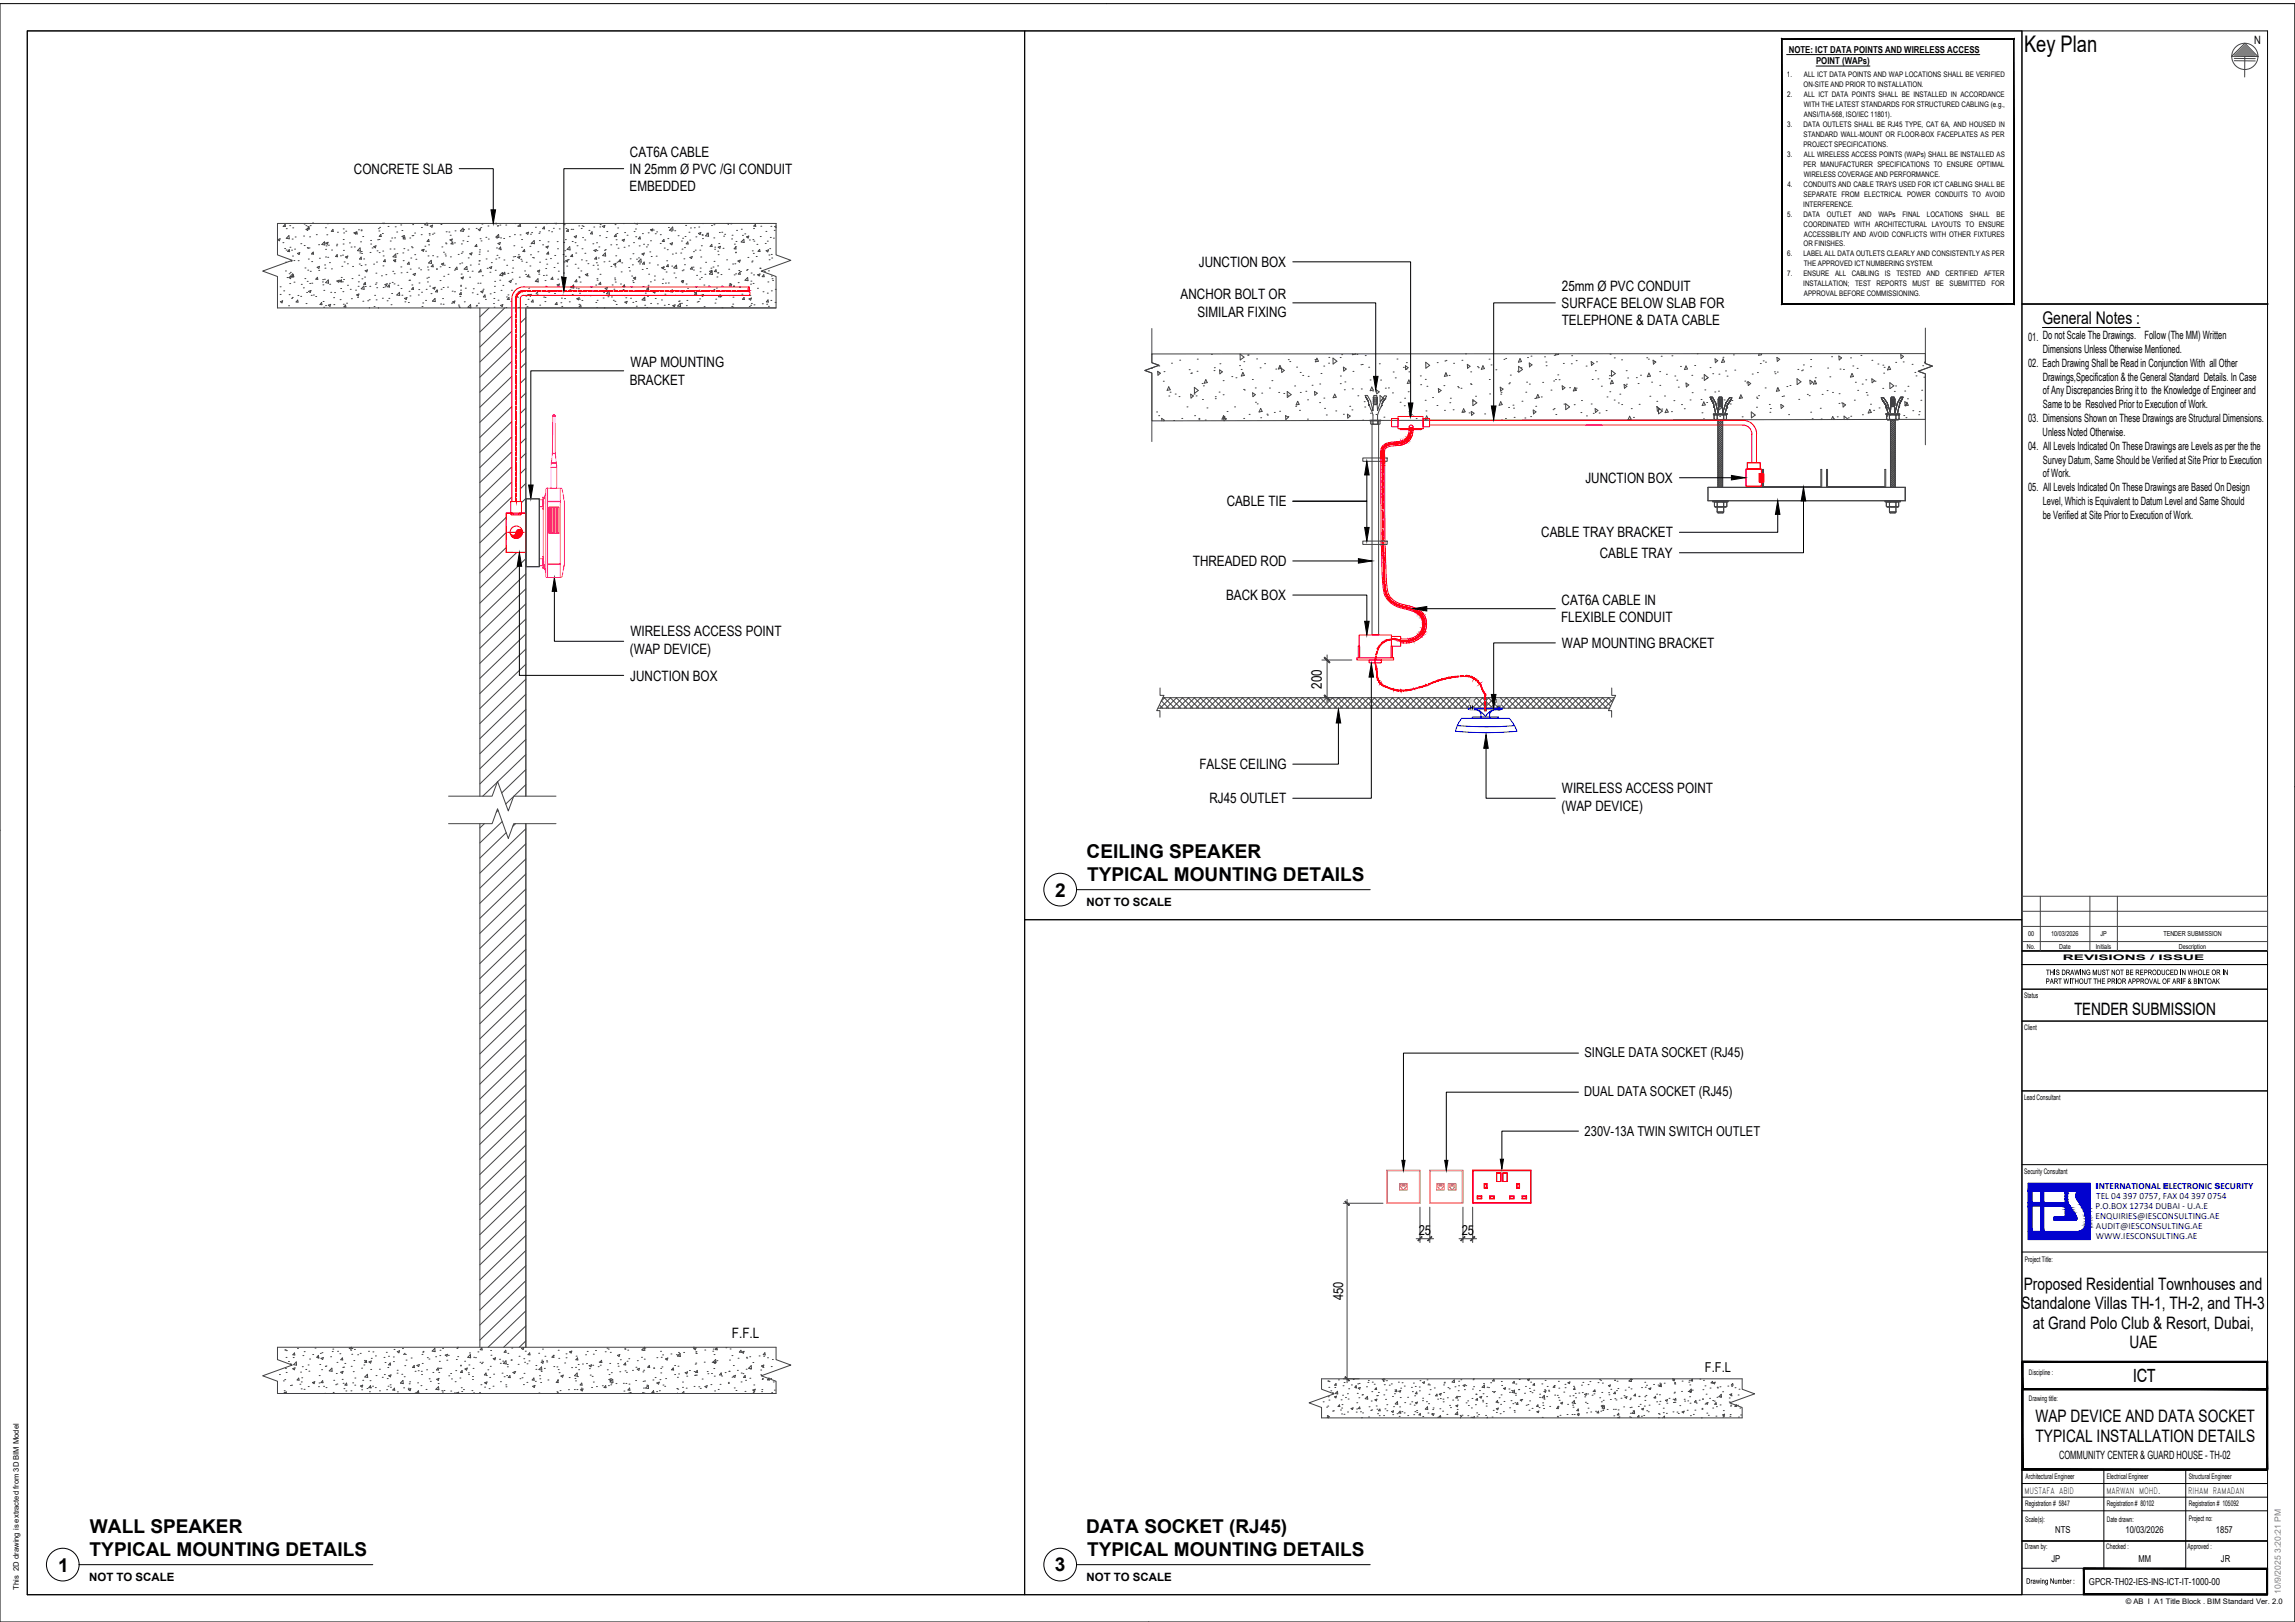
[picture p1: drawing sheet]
<svg xmlns="http://www.w3.org/2000/svg" width="841mm" height="594mm" viewBox="0 0 841 594" stroke-linecap="round" stroke-linejoin="round" font-family="sans-serif">
<defs><g id="words">
<text font-size="8.4" x="741.7" y="19.2">Key Plan</text>
<g font-size="7">
<text x="398.2" y="314.4">CEILING SPEAKER</text>
<text x="398.4" y="322.8">TYPICAL MOUNTING DETAILS</text>
<text x="386.6" y="328.4">2</text>
<text x="33" y="561.6">WALL SPEAKER</text>
<text x="398" y="561.6">DATA SOCKET (RJ45)</text>
<text x="32.9" y="570">TYPICAL MOUNTING DETAILS</text>
<text x="398.4" y="570">TYPICAL MOUNTING DETAILS</text>
<text x="21.3" y="575.6">1</text>
<text x="386.5" y="575.6">3</text>
</g>
<text font-size="6.7" x="781.7" y="506.2">ICT</text>
<text font-size="6.4" x="748.5" y="118.6">General Notes :</text>
<g font-size="6.3">
<text x="760.2" y="371.7">TENDER SUBMISSION</text>
<text x="741.6" y="472.4">Proposed Residential Townhouses and</text>
<text x="740.8" y="479.5">Standalone Villas TH-1, TH-2, and TH-3</text>
<text x="744.9" y="486.6">at Grand Polo Club &amp; Resort, Dubai,</text>
<text x="780.4" y="493.7">UAE</text>
<text x="745.9" y="520.8">WAP DEVICE AND DATA SOCKET</text>
<text x="746" y="528.2">TYPICAL INSTALLATION DETAILS</text>
</g>
<g font-size="5.2">
<text x="230.8" y="57.4">CAT6A CABLE</text>
<text x="129.7" y="63.6">CONCRETE SLAB</text>
<text x="230.7" y="63.8">IN 25mm Ø PVC /GI CONDUIT</text>
<text x="230.7" y="70">EMBEDDED</text>
<text x="439.3" y="97.8">JUNCTION BOX</text>
<text x="572.3" y="106.4">25mm Ø PVC CONDUIT</text>
<text x="432.6" y="109.6">ANCHOR BOLT OR</text>
<text x="572.3" y="112.8">SURFACE BELOW SLAB FOR</text>
<text x="438.8" y="115.9">SIMILAR FIXING</text>
<text x="572.3" y="119.1">TELEPHONE &amp; DATA CABLE</text>
<text x="231" y="134.5">WAP MOUNTING</text>
<text x="230.8" y="140.9">BRACKET</text>
<text x="581" y="176.8">JUNCTION BOX</text>
<text x="449.5" y="185.4">CABLE TIE</text>
<text x="564.8" y="196.8">CABLE TRAY BRACKET</text>
<text x="437.1" y="207.3">THREADED ROD</text>
<text x="586.2" y="204.3">CABLE TRAY</text>
<text x="449.3" y="219.8">BACK BOX</text>
<text x="572.3" y="221.6">CAT6A CABLE IN</text>
<text x="572.1" y="227.9">FLEXIBLE CONDUIT</text>
<text x="231" y="233.1">WIRELESS ACCESS POINT</text>
<text x="230.8" y="239.4">(WAP DEVICE)</text>
<text x="572.4" y="237.3">WAP MOUNTING BRACKET</text>
<text x="231" y="249.3">JUNCTION BOX</text>
<text x="484.4" y="252.2" transform="rotate(-90 484.4 252.2)">200</text>
<text x="439.5" y="281.7">FALSE CEILING</text>
<text x="572.4" y="290.5">WIRELESS ACCESS POINT</text>
<text x="443.2" y="294.2">RJ45 OUTLET</text>
<text x="572.2" y="296.9">(WAP DEVICE)</text>
<text x="268.2" y="490.1">F.F.L</text>
</g>
<g font-size="5">
<text x="580.6" y="387">SINGLE DATA SOCKET (RJ45)</text>
<text x="580.5" y="401.3">DUAL DATA SOCKET (RJ45)</text>
<text x="580.7" y="416.1">230V-13A TWIN SWITCH OUTLET</text>
<text x="519.9" y="452.2">25</text>
<text x="535.6" y="452.2">25</text>
<text x="492.2" y="476.2" transform="rotate(-90 492.2 476.2)">450</text>
<text x="624.8" y="502.6">F.F.L</text>
</g>
<g font-size="4.2">
<text x="826.1" y="16">N</text>
<text x="743.2" y="124.7">01. Do not Scale The Drawings.</text>
<text x="785.9" y="124.2">Follow (The MM) Written</text>
<text x="748.6" y="129.1">Dimensions Unless Otherwise Mentioned.</text>
<text x="743.2" y="134.5">02. Each Drawing Shall be Read in Conjunction With all Other</text>
<text x="748.6" y="139.4">Drawings,Specification &amp; the General Standard Details. In Case</text>
<text x="748.6" y="149.3">Same to be Resolved Prior to Execution of Work.</text>
<text x="748.7" y="144.4">of Any Discrepancies Bring it to the Knowledge of Engineer and</text>
<text x="743.2" y="154.7">03. Dimensions Shown on These Drawings are Structural Dimensions.</text>
<text x="748.5" y="159.6">Unless Noted Otherwise.</text>
<text x="743.2" y="164.9">04. All Levels Indicated On These Drawings are Levels as per the the</text>
<text x="748.6" y="169.9">Survey Datum, Same Should be Verified at Site Prior to Execution</text>
<text x="743.2" y="180">05. All Levels Indicated On These Drawings are Based On Design</text>
<text x="748.7" y="174.9">of Work.</text>
<text x="748.6" y="185">Level, Which is Equivalent to Datum Level and Same Should</text>
<text x="748.6" y="189.9">be Verified at Site Prior to Execution of Work.</text>
<text x="398.2" y="331.9">NOT TO SCALE</text>
<text x="754.5" y="534.4">COMMUNITY CENTER &amp; GUARD HOUSE - TH-02</text>
<text x="32.7" y="579.1">NOT TO SCALE</text>
<text x="398.2" y="579.1">NOT TO SCALE</text>
</g>
<g font-size="3.5">
<text x="655.5" y="19.2">NOTE: ICT DATA POINTS AND WIRELESS ACCESS</text>
<text x="665.5" y="23.5">POINT (WAPs)</text>
<text x="753.2" y="561.5">NTS</text>
<text x="778.9" y="561.5">10/03/2026</text>
<text x="812" y="561.5">1857</text>
<text x="751.8" y="572.2">JP</text>
<text x="783.7" y="572.2">MM</text>
<text x="813.9" y="572.2">JR</text>
<text x="765.5" y="580.5">GPCR-TH02-IES-INS-ICT-IT-1000-00</text>
</g>
<g font-size="3.4" fill="#00c">
<text x="767.9" y="442.9">P.O.BOX 12734 DUBAI - U.A.E</text>
<text x="768.1" y="439.3">TEL 04 397 0757, FAX 04 397 0754</text>
<text x="767.9" y="446.6">ENQUIRIES@IESCONSULTING.AE</text>
<text x="768.1" y="454">WWW.IESCONSULTING.AE</text>
<text x="768.1" y="450.3">AUDIT@IESCONSULTING.AE</text>
</g>
<g font-size="3.2">
<text x="741.9" y="547.1">MUSTAFA ABID</text>
<text x="771.9" y="547.1">MARWAN MOHD.</text>
<text x="801.9" y="547.1">RIHAM RAMADAN</text>
</g>
<text font-size="3.1" fill="#00c" x="767.9" y="435.6">INTERNATIONAL ELECTRONIC SECURITY</text>
<text font-size="3.1" fill="#808080" x="835.8" y="583.7" transform="rotate(-90 835.8 583.7)">10/9/2025 3:20:21 PM</text>
<g font-size="2.8">
<text x="654.8" y="28.4">1.</text>
<text x="661" y="28.4">ALL ICT DATA POINTS AND WAP LOCATIONS SHALL BE VERIFIED</text>
<text x="655" y="35.7">2.</text>
<text x="660.9" y="32">ON-SITE AND PRIOR TO INSTALLATION.</text>
<text x="661" y="35.7">ALL ICT DATA POINTS SHALL BE INSTALLED IN ACCORDANCE</text>
<text x="661" y="39.3">WITH THE LATEST STANDARDS FOR STRUCTURED CABLING (e.g.,</text>
<text x="654.9" y="46.6">3.</text>
<text x="660.9" y="46.6">DATA OUTLETS SHALL BE RJ45 TYPE, CAT 6A, AND HOUSED IN</text>
<text x="661" y="42.9">ANSI/TIA-568, ISO/IEC 11801).</text>
<text x="660.9" y="53.9">PROJECT SPECIFICATIONS.</text>
<text x="661" y="50.2">STANDARD WALL-MOUNT OR FLOOR-BOX FACEPLATES AS PER</text>
<text x="654.9" y="57.5">3.</text>
<text x="661" y="57.5">ALL WIRELESS ACCESS POINTS (WAPs) SHALL BE INSTALLED AS</text>
<text x="660.9" y="61.1">PER MANUFACTURER SPECIFICATIONS TO ENSURE OPTIMAL</text>
<text x="661" y="64.8">WIRELESS COVERAGE AND PERFORMANCE.</text>
<text x="655" y="68.4">4.</text>
<text x="661" y="68.4">CONDUITS AND CABLE TRAYS USED FOR ICT CABLING SHALL BE</text>
<text x="660.8" y="75.7">INTERFERENCE.</text>
<text x="661" y="72.1">SEPARATE FROM ELECTRICAL POWER CONDUITS TO AVOID</text>
<text x="654.9" y="79.3">5.</text>
<text x="660.9" y="79.3">DATA</text>
<text x="661" y="83">COORDINATED WITH ARCHITECTURAL LAYOUTS TO ENSURE</text>
<text x="669.5" y="79.3">OUTLET</text>
<text x="681" y="79.3">AND</text>
<text x="688.3" y="79.3">WAPs</text>
<text x="697.2" y="79.3">FINAL</text>
<text x="706.2" y="79.3">LOCATIONS</text>
<text x="721.9" y="79.3">SHALL</text>
<text x="731.6" y="79.3">BE</text>
<text x="661" y="86.6">ACCESSIBILITY AND AVOID CONFLICTS WITH OTHER FIXTURES</text>
<text x="654.9" y="93.9">6.</text>
<text x="660.9" y="93.9">LABEL ALL DATA OUTLETS CLEARLY AND CONSISTENTLY AS PER</text>
<text x="660.9" y="90.3">OR FINISHES.</text>
<text x="654.9" y="101.2">7.</text>
<text x="660.9" y="101.2">ENSURE</text>
<text x="661" y="97.6">THE APPROVED ICT NUMBERING SYSTEM.</text>
<text x="672.5" y="101.2">ALL</text>
<text x="678.6" y="101.2">CABLING</text>
<text x="690.7" y="101.2">IS</text>
<text x="694.9" y="101.2">TESTED</text>
<text x="706" y="101.2">AND</text>
<text x="712.9" y="101.2">CERTIFIED</text>
<text x="727.1" y="101.2">AFTER</text>
<text x="660.8" y="104.8">INSTALLATION;</text>
<text x="679.8" y="104.8">TEST</text>
<text x="687.7" y="104.8">REPORTS</text>
<text x="700.8" y="104.8">MUST</text>
<text x="709.4" y="104.8">BE</text>
<text x="714.5" y="104.8">SUBMITTED</text>
<text x="729.8" y="104.8">FOR</text>
<text x="661" y="108.5">APPROVAL BEFORE COMMISSIONING.</text>
<text x="755.9" y="351.7">REVISIONS / ISSUE</text>
<text x="741.8" y="365.5">Status</text>
<text x="741.8" y="377.2">Client</text>
<text x="741.7" y="402.9">Lead Consultant</text>
<text x="741.8" y="429.9">Security Consultant</text>
<text x="742.1" y="462.2">Project Title:</text>
<text x="743.5" y="503.5">Discipline :</text>
<text x="743.5" y="513">Drawing title:</text>
<text x="742.2" y="541.6">Architectural Engineer</text>
<text x="772.1" y="541.6">Electrical Engineer</text>
<text x="802.1" y="541.6">Structural Engineer</text>
<text x="742.1" y="551.6">Registration # 5847</text>
<text x="772.1" y="551.6">Registration # 80102</text>
<text x="802.1" y="551.6">Registration # 105092</text>
<text x="742.1" y="557.5">Scale(s):</text>
<text x="772.1" y="557.5">Date drawn:</text>
<text x="802.1" y="557.2">Project no:</text>
<text x="742.1" y="567.5">Drawn by:</text>
<text x="771.9" y="567.5">Checked :</text>
<text x="801.7" y="567.5">Approved :</text>
<text x="6.9" y="582.2" transform="rotate(-90 6.9 582.2)">This 2D drawing is extracted from 3D BIM Model</text>
<text x="779" y="587.6">© AB I A1 Title Block . BIM Standard Ver. 2.0</text>
</g>
<g font-size="2.5">
<text x="742.8" y="347.4">No.</text>
<text x="743.2" y="343">00</text>
<text x="751.7" y="343">10/03/2026</text>
<text x="754.6" y="347.4">Date</text>
<text x="768" y="347.4">Initials</text>
<text x="769.7" y="343">JP</text>
<text x="792.8" y="343">TENDER SUBMISSION</text>
<text x="798.4" y="347.4">Description</text>
</g>
</g></defs>
<!-- layer: ELE-DETAIL -->
<g fill="none" stroke="#424242" stroke-width=".37">
<path d="M500.6 145.6h.1M500.8 145.9h.1M500.9 146.1h.1M501.3 146.7h.1M501.4 146.7l-.2 .2-1-2.1h.9l1.2 2.2 .8 3.5 .3-3.6-.2-1.4h1.6l-.2 1.4 .2 3.5 1.2-3.5 1.4-2 .7 .1-.4 1.2-.2-.1-.6 1.2-.2-.2 .1 .4-.2-.1-.2 .3-.1 1.3-.2-.2M501.4 146.7l.2 1.9 .2-.2 1.4 3.6v3.3M502 153.9h4v.2h-4zM502.3 154.1v1.1l.4 .2 .5-.2M502.8 155.4h2.5M502.8 154.1v78.5M503.2 155.2h1.6M503.2 147.7h1.6l-.2 .5h-1.2z"/>
<path d="M503.4 146.3l-.2-.5h1.6l-.2 .5M503.4 145.5v-.7h1.1v.7M504.6 147l.2-.5h-1.6l.2 .6M504.6 146.7l.2-.5h-1.6l.2 .5M504.6 147.3l.2-.4h-1.6l.2 .5M504.7 147.6l.1-.4h-1.6l.2 .5M505.2 154.1v78.5M505.6 149.8l-.8 2.2v3.3M505.7 154.1v1.1l-.4 .2-.5-.2M506.2 148.9l-.5 .9M506.3 148.5h.1M506.5 147.7l-.1 .1"/>
<path d="M507.5 146.1h.1M627.1 146.2h.1M627.3 146.5h.1M627.4 146.7h.1M627.8 147.4h.1M627.9 151.6h5v.3h-5zM628.2 153.4l.6 .3 .5-.2M628.2 149.1l-.1 .1-.3-1.9-.1 .2-.2-.6-.1 .1-.1-.5-.2-.3-.2 .1-.2-.8h.8l1.2 2.1 .9 3.6 .3-3.6-.2-1.5h1.6l-.3 .6 .3 4.4 1.2-3.5 1.4-2 .8 .1-.5 1.2-.1-.2-1.2 1.7 .1 .8-.2 .5-.2-.2M628.2 149.1l.4 2.3M629.3 152.1v1.4l1.4 .2 1-.2M629.3 152.1l1.4-.2 1 .2v1.5M629.3 152.1l-.5-.2-.6 .2"/>
<path d="M629.5 153.8v24.7M629.7 148.4h1.6l-.3 .5h-1.1zM629.7 153.8l-.1 .1M629.9 146.1v-.6h1.1v.6M630.4 153.8l-.8 .8M631.1 147l.2-.6h-1.6l.2 .6M631.1 147.3l.2-.5h-1.6l.2 .6M631.1 147.7l.2-.5h-1.6l.2 .5M631.1 148.3l.2-.4h-1.6l.1 .5M631.1 148l.2-.4h-1.6l.2 .5M631.1 153.8l-1.5 1.5M631.2 154.4l-1.6 1.7"/>
<path d="M631.2 155.1l-1.6 1.7M631.2 155.8l-1.6 1.7M631.2 156.6l-1.6 1.7M631.2 157.3l-1.6 1.7M631.2 158.1l-1.6 1.6M631.2 158.8l-1.6 1.7M631.2 159.5l-1.6 1.7M631.3 153.8v24.7M631.6 152l.6-.2 .5 .3M632.7 152.1l-.3-.2h-4l-.3 .2v1.4l.3 .3h4l.3-.3M632.7 149.5l-.5 1.9M632.7 152.1v1.4"/>
<path d="M632.7 153.5l-.5 .2-.6-.2M632.8 149.2h.1M633 148.4l-.1 .1M634 146.7h.1M690 146.7h.1M691.1 148.4v.1M691.1 151.6h5.1v.3h-5.1zM691.3 149.2h.1M691.4 152.1l.3-.2h3.9l.3 .2M691.4 152.1v1.4M691.4 153.5l.5 .2 .6-.2M692.5 152l-.6-.2-.5 .3"/>
<path d="M692.8 148.4h1.6l-.3 .5h-1.1zM692.8 153.8v24.7M693 148.3l-.2-.4h1.6l-.2 .5M693 148l-.2-.4h1.6l-.2 .5M693 147l-.2-.6h1.6l-.3 .6M693 147.3l-.2-.5h1.6l-.3 .6M693 147.7l-.2-.5h1.6l-.2 .5M693 146.1v-.6h1.1v.6M693.1 153.8l-.3 .3M693.8 153.8l-1 1M694.5 153.9l-1.7 1.6M694.5 154.6l-1.7 1.7"/>
<path d="M694.5 155.3l-1.7 1.7M694.5 156.1l-1.7 1.6M694.5 156.8l-1.7 1.7M694.5 157.5l-1.7 1.7M694.5 158.3l-1.7 1.6M694.5 159l-1.7 1.7M694.5 159.8l-1.7 1.6M694.5 153.8v24.7M694.8 152.1v1.4l-1 .2-1.4-.2M694.8 152.1l-1-.2-1.4 .2v1.5M694.8 152.1l.6-.2 .5 .2M695.8 149.1l.2 .1 .3-1.9 .1 .2 1-2h-.9l-1.2 2.1-.9 3.6-.3-3.6 .3-1.5h-1.6l.2 .6-.3 4.4-1.1-3.5-1.4-2-.8 .1 .5 1.2 .1-.2 .7 1.3 .1-.2v.4l.2-.1 .1 .3v.8l.2 .5 .1-.2 .5 1.9"/>
<path d="M695.8 149.1l-.4 2.3M695.9 152.1v1.4l-.3 .3h-3.9l-.3-.3M695.9 153.4l-.5 .3-.6-.2M696.3 147.4h.1M696.7 146.7h.1M696.8 146.5h.1M697 146.2h-.1M499.4 167.7h8.9v1.3h-8.9zM625.9 178.5h72.3v4.9h-72.3zM631.2 160.3l-1.6 1.6M631.2 161l-1.6 1.7M631.2 161.8l-1.6 1.6"/>
<path d="M631.2 162.5l-1.6 1.7M631.2 163.3l-1.6 1.6M631.2 164l-1.6 1.7M631.2 164.7l-1.6 1.7M631.2 165.5l-1.6 1.6M631.2 166.2l-1.6 1.7M631.2 166.9l-1.6 1.7M631.2 167.7l-1.6 1.6M631.2 168.4l-1.6 1.7M631.2 169.1l-1.6 1.7M631.2 169.9l-1.6 1.6M631.2 170.6l-1.6 1.7"/>
<path d="M631.2 171.3l-1.6 1.7M631.2 172.1l-1.6 1.7M631.2 172.8l-1.6 1.7M631.2 173.6l-1.6 1.6M631.2 174.3l-1.6 1.7M631.2 175.1l-1.6 1.6M631.2 175.8l-1.6 1.6M631.2 176.5l-1.6 1.7M631.2 177.3l-1.2 1.2M631.2 178l-.5 .5M645.9 171.9h.4v6.3h21v-6.3h.3v6.6h-21.7zM669.3 171.9h.4v6.3h21v-6.3h.3v6.6h-21.7z"/>
<path d="M694.5 160.5l-1.7 1.7M694.5 161.3l-1.7 1.6M694.5 162l-1.7 1.6M694.5 162.7l-1.7 1.7M694.5 163.5l-1.7 1.6M694.5 164.2l-1.7 1.7M694.5 164.9l-1.7 1.7M694.5 165.7l-1.7 1.7M694.5 166.4l-1.7 1.7M694.5 167.1l-1.7 1.7M694.5 167.9l-1.7 1.7M694.5 168.6l-1.7 1.7"/>
<path d="M694.5 169.3l-1.7 1.7M694.5 170.1l-1.7 1.7M694.5 170.8l-1.7 1.7M694.5 171.6l-1.7 1.6M694.5 172.3l-1.7 1.7M694.5 173.1l-1.7 1.6M694.5 173.8l-1.7 1.6M694.5 174.5l-1.7 1.7M694.5 175.3l-1.7 1.6M694.5 176l-1.7 1.7M694.5 176.8l-1.7 1.6M694.5 177.5l-1 1"/>
<path d="M694.5 178.2l-.3 .3M499.4 198.2h8.9v1.2h-8.9zM627.7 183.4h5.5v.4h-5.5zM628.3 185.4l.5 .2 2.9-.2 .6 .2 .5-.2M629.3 184v1.5M629.3 185.7v1.8M629.3 187.5l.3 .3h1.8l.3-.3M629.3 187.5h2.4M629.3 184l1-.2 1.4 .2M631.7 184v1.5M631.7 185.7v1.8M631.7 184l.6-.2 .5 .2v1.4l-.3 .3h-3.9l-.3-.3v-1.3l.5-.3 .5 .2"/>
<path d="M690.8 183.4h5.5v.4h-5.5zM692.4 187.5l.3 .3h1.8l.3-.3M692.4 187.5h2.4M692.4 184v1.5M692.4 185.7v1.8M692.4 184l-.6-.2-.5 .2M692.4 184l1-.2 1.4 .2M694.8 184l.5-.2 .5 .3v1.3l-.3 .3h-3.9l-.3-.3v-1.4M694.8 184v1.5M694.8 185.7v1.8M695.8 185.4l-.5 .2-2.9-.2-.6 .2-.5-.2"/>
</g>
<g fill="none" stroke="#f00" stroke-width=".37">
<path d="M274.3 105.1a1.27 1.27 0 0 1 .1 1.7l-.2-.7zM274.4 106.4a1.34 1.34 0 0 1 .2 1.8h-82.7a1.22 1.22 0 0 0-1.2 1.2v74.3M274.6 105.1h-82.7a4.3 4.3 0 0 0-4.3 4.3v74.3M509.9 153.3h2.4v3h-2.4zM512.3 152.5h9.2v4.5h-9.2zM513.1 157h7.6v.4h-7.6zM516.4 157.4h1.4v.3h-1.4zM516.4 156.9h1.4v.2h-1.4zM516.4 156.3a.73 .73 0 0 1 .9-.6 .73 .73 0 0 1 .5 .9h-1.4v-.3M516.4 157.5a4.4 4.4 0 0 1-5.3 4.3 4.9 4.9 0 0 0-5 2.5l-.1 8.9a610.1 610.1 0 0 0 .8 41.4 8.9 8.9 0 0 0 8.6 8.6l1.1 .2a5.2 5.2 0 0 1 4.8 4.9 5.5 5.5 0 0 1-6 5.8l-2-.1M516.5 156.6v.3M516.5 157.1v.3"/>
<path d="M516.7 156.9v.2M516.7 157.4v.3M517.4 159.8l-.3 .5M517.5 156.9v.2M517.5 157.4v.3M517.5 159.4l-.1 .4M517.6 158.9l-.1 .5M517.7 156.6v.3M517.7 157.1v.3M517.8 158.2l-.2 .7M517.8 157.7l-.1 .6M521.5 153.3h2.4v3h-2.4z"/>
<path d="M523.9 155.7h114.8M523.9 153.9h114.8M638.7 153.9a5 5 0 0 1 5 5.1v10.5M638.7 155.7a3.3 3.3 0 0 1 3.3 3.3l-.1 10.5M507.4 167.2h.1M507.4 167.2v2.3M507.4 167.9h.1M507.4 168.6h.1M507.4 169.5h.1M507.4 170.5v2.7a404.7 404.7 0 0 0 1.1 43.2 7.6 7.6 0 0 0 6.7 5.3l1.1 .2M507.4 170.5h.1M507.4 169.5v1"/>
<path d="M511.6 163.2a4 4 0 0 0-4.1 1.5l-.1 2.5M511.6 163.2h.1M512 163.2h-.1M512.3 163.1h.1M512.6 163.1h.1M513.2 163l-1.6 .2M513.3 163h-.1M513.5 163h-.2M513.7 162.9h-.1M514 162.8l-.1 .1M514.3 162.8l-.7 .2M514.9 162.5l-.6 .3"/>
<path d="M515.3 162.3l-.3 .1M515.6 162.1l-.3 .2M516.3 161.5l-.6 .5M516.6 161.2l-.3 .3M516.7 161.1l-.1 .1M516.8 160.8l-.2 .3M517.1 160.3l-.3 .5M639.8 171.8h5.7v6.3h-5.7zM640.3 169.5h4.8v2.3h-4.8zM644.7 173.5h.5v3.1h-.5zM645.2 174.2h.7v1.7h-.7zM645.8 173.5h.5v3.1h-.5z"/>
<path d="M185.5 199.9v2.4h2.4M185.5 187.9h7.2v14.4h-7.2zM185.5 192.8v4.7M186 195h6.1M186.9 194.9a1.12 1.12 0 0 0 1.2 1.2 1.12 1.12 0 0 0 1.1-1.2l1.6 1.7M186.9 195.3h.1M187.1 195.7l1.4 1.4M187.2 188.2v-4.5h3.9v4.5M187.2 188.2l.3 .4 3.3-.1 .3-.3M187.5 196.4l.2 .3M187.7 196.1l1.2 1.1M187.9 187.9h-2.4v2.4"/>
<path d="M188.1 196.1l1.1 1.1M188.3 187.9v.7M188.4 196.1l1.1 1.1M188.6 196l1.2 1.2M188.8 195.8l1.2 1.3M188.9 195.7l1.3 1.2M189.1 195.5l1.3 1.4M189.1 195.3l1.5 1.4M189.2 194.7l1.7 1.7M189.3 194.5l1.8 1.7M189.4 194.2l1.8 1.8M189.6 194.1l1.7 1.7"/>
<path d="M189.8 194l1.5 1.6M189.9 187.9v.7M190 193.9l1.4 1.4M190.3 187.9h2.4v2.4M190.3 193.9l1.1 1.1M190.7 193.9l.6 .6M192.7 199.9v2.4h-2.4M192.7 192.8v4.7M497.8 236.7h.5v4.2h-.5zM498.1 236.7v-4.1h11.8v4.1M502.8 232.6h2.4M509.7 236.7h.5v4.2h-.5z"/>
<path d="M509.9 233.1h3.4v3.6h-3.4zM513.2 235.4l1 .1M514.3 235.5h.1M514.3 235.5h1M515.2 221.6h.1M515.5 235.5h-.2M515.7 221.8h.1M516.3 235.4l-.8 .1M516.3 221.9h.1M516.3 221.9l.6 .2M516.9 222.1h.1M516.9 222.1l1.2 .4"/>
<path d="M517.5 222.3h.1M517.9 235l-1.6 .4M518 235h-.1M518.1 222.5l.7 .2M518.6 234.8l-.6 .2M518.8 222.8l.5 .2M519.1 234.5l-.4 .2M519.4 223l.5 .3M519.9 223.3l1.1 .8M520.1 233.9l-.9 .5M520.1 233.9h.1M520.4 233.7l-.3 .2"/>
<path d="M520.5 233.6h-.1M520.9 233.3l-.4 .3M521 224.2l.5 .4M521.2 232.9l-.3 .4M521.4 224.6l.3 .4M521.5 232.6l-.3 .3M521.7 224.9l.4 .7M522 231.9l-.5 .7M522.1 225.6l.2 .4M522.3 231.3l-.3 .6M522.3 226l.2 .5M522.5 230.5l-.3 .8"/>
<path d="M522.5 226.7l.2 .5M522.5 226.5l.1 .1M522.6 230.4l-.1 .1M522.6 230l-.1 .4M522.6 227.3l.2 .5M522.7 229.5v.5M522.7 227.8l.1 .5M522.8 228.9l-.1 .5M522.8 228.4v.4M497.2 240.9h13.5v.8h-13.5zM501.7 241.7h4.5v1.1h-4.5z"/>
<circle cx="189.2" cy="194.9" r="2.27"/>
</g>
<!-- layer: 0 -->
<g fill="none" stroke="#424242" stroke-width=".37">
<path d="M102.7 87.4l-.9 .4 .6 .4 .3-.7M103.7 88.9h.1M103.7 82.9h.1M104.3 91h.1M104.5 82.2l.1 .7h-.7zM104.6 99.2h.1M104.6 96h.1M104.9 91.6h.1M104.9 83.7h.1M105.9 86.3l.1 1.2-1.1-.2zM106 91.4l.1 .8-.7-.1zM106.2 82.6h.1"/>
<path d="M106.3 90.6h.1M106.4 99.8h.1M106.6 95.7h.1M106.8 91.6h.1M107.1 87.6h.1M107.2 93.8h.1M107.3 83.5h.1M107.7 95.4h.1M107.9 91.2h.1M108.2 86.8h.1M109 92.8l.9-.3-.3 .7zM109.3 95.5h.1"/>
<path d="M110.2 89.3h.1M111.3 86.5h.1M111.5 82.1h.1M111.5 89.9h.1M111.8 98.1h.1M112.1 82.6h.1M112.6 90.7h.1M112.7 83h.1M112.8 98.9h.1M112.8 90.9h.1M113 94.9h.1M113 83.7l-.9 .3 .6 .4 .3-.7"/>
<path d="M113.2 90.8h.1M113.2 83.1l.2 .8-.8-.1zM113.5 86.8h.1M113.7 82.6h.1M113.7 99.4h.1M114.2 95.8h.1M114.3 92.7h.1M114.6 81.7h.1M114.9 93.1l-.1-.8-.6 .7 .7 .1M115.9 86h.1M116.2 97.9l.6 .4 .3-.7-.9 .3M116.8 89.6h.1"/>
<path d="M116.8 99h.1M117.1 94.6h.1M117.9 89.5l1-.9 .1 1.1zM118.6 88.8h.1M119 97h.1M119.1 98.2h.1M119.3 83.4h.1M119.3 94.1h.1M119.3 91.3h.1M119.4 89l.8-.3-.2 .8zM119.5 90.1h.1M119.8 86h.1"/>
<path d="M120 81.9h.1M120.1 94.2h.1M120.4 89.8h.1M120.7 96.2h.1M121.5 98.5h.1M121.5 91.6h.1M122.1 84.8l-.1-.8-.6 .7 .8 .1M123.3 90h.1M123.4 89.5h.1M123.6 93.2l-.6 .8h.7l-.2-.7M123.7 85.1h.1M124.8 93.7h.1"/>
<path d="M125.3 97.6h.1M125.5 93.4h.1M125.7 89.4h.1M125.8 83.8h.1M125.8 87.7h.1M125.9 91.7h.1M125.9 85.3h.1M126.1 95.9h.1M126.6 94.1l.9-.3-.3 .7zM126.7 84.7h.1M127.3 96.6h.1M128.1 89h.1"/>
<path d="M128.7 90.5h.1M129.2 97.6h.1M129.7 85.3l.9-.3-.3 .7zM129.8 90.4h.1M130.8 84.9l.1 .8-.7-.1 .6-.7M131 91.8l1-1 .1 1.2zM131.4 84.2h.1M131.7 96.7h.1M131.9 92.6h.1M132.1 88.6h.1M132.3 97.3h.1M132.3 84.5h.1"/>
<path d="M132.3 84.2h.1M132.4 92.1h.1M132.5 94.9h-.8l.6-.7 .2 .8M132.5 92.9h.1M132.9 86.6h.1M133.3 94.8h.1M133.8 97h.1M133.8 99.2l.9-.3-.3 .7zM135.6 92.5h.1M135.8 88.1h.1M135.8 89.4h.1M136.4 90.8h.1"/>
<path d="M136.9 96.7h.1M136.9 90.4l.9-.4-.3 .8zM138 96h.1M138.2 91.9h.1M138.4 87.8h.1M138.6 83.7h.1M138.9 84.6h.1M138.9 87.7h.1M138.9 92.5h.1M139.1 83.3h.1M139.6 85.9l.1 .7-.7-.1zM140.1 85.5h.1"/>
<path d="M140.3 92h.1M140.3 81.7l.4 .2 .1-.2M140.3 97.4h.1M140.4 93.7h.1M141.1 95.1l.1 .8-.7-.1zM142.2 82.9h.1M142.9 91.2h.1M143 88.3h.1M143.6 87.2h.1M143.9 99.4h.1M144 94l1-.9 .1 1.1zM144.2 95.3h.1"/>
<path d="M144.2 95.4l.8-.3-.2 .7zM144.4 91.2h.1M144.6 87.1h.1M144.7 95.9h.1M144.8 83.1h.1M145.4 85h.1M145.5 92.9h.1M146.9 82.4h.1M146.9 97.8h.1M147 99.9h.1M147.3 84.4h.1M147.3 86.6l.9-.4-.3 .8z"/>
<path d="M147.6 92.6h.1M147.7 95.5h.1M148 91.1h.1M148.3 86.8l.2 .8-.8-.1zM149.1 99.8h.1M149.4 91.6h.1M150 96.8l-.1-.8-.6 .7 .7 .1M150.2 87.2h.1M150.3 98.6h.1M150.5 94.5h.1M150.7 90.4h.1M151 86.3h.1"/>
<path d="M151 90.7h.1M151.2 82.3h.1M151.3 86.3h.1M151.9 85.4h.1M152 93.3h.1M152.4 95h.1M153.4 98.2h.1M154.1 98.8h.1M154.3 86h.1M154.4 83.3h.1M154.5 91.6l.9-.3-.2 .7zM154.8 91.5h.1"/>
<path d="M155.7 90.2h.1M156 92h.1M156.3 81.7l-.6 .6 1.1 .2-.1-.8M156.6 97.8h.1M156.8 93.7h.1M156.8 98.9h.1M157.1 89.7h.1M157.1 96.3l.9-1 .2 1.2zM157.2 88.4h-.7l.6-.7 .1 .8M157.3 85.6h.1M157.3 86.1h.1M157.6 82.8l.9-.3-.2 .7z"/>
<path d="M158.5 85.8h.1M158.5 93.7h.1M158.6 97l.2 .7-.8-.1 .7-.6M159 85.4h.1M159.9 98.5h.1M159.9 98.6h.1M160.1 94.1h.1M161.3 97.7h.1M161.6 82.2h.1M161.8 96.7l.8-.3-.3 .7zM161.9 90.4h.1M162.5 92.4h.1"/>
<path d="M162.8 97.1h.1M163.1 93.1h.1M163.2 93.7h.1M163.3 89h.1M163.4 89.3h.1M163.5 84.9h.1M164.5 85h.1M164.6 98h.1M165 86.2h.1M165.1 94.1h.1M165.7 87.6l-.2 .7-.6-.4 .9-.3M165.9 88.6l.1 .8-.7-.1 .6-.7"/>
<path d="M166.5 98.9h.1M166.5 89h.1M166.8 84.6h.1M167.4 97.8l.2 .9-.8-.1zM167.9 93.2h.1M168.4 96.6h.1M169 92.8h.1M169.1 89.3h.1M169.2 96.3h.1M169.4 92.3h.1M169.6 88.2h.1M169.7 83.6l.1 1.2-1.1-.2z"/>
<path d="M169.8 84.2h.1M169.9 84.1h.1M170.1 98.6l1-1 .1 1.1zM171.2 88.4h.1M171.4 99.4h.1M171.5 86.5h.1M171.6 94.5h.1M171.7 83.9h.1M172.1 92.9l.9-.3-.3 .8zM172.3 97.1h.1M173 99.3h.1M174.5 83.7h.1"/>
<path d="M174.6 89.5l.2 .8M174.7 89.5l-.6 .7 .7 .1M175.3 84.1l.8-.3-.2 .7zM175.3 99.7h.1M175.4 96.7h.1M175.5 95.6h.1M175.6 93.1h.1M175.6 92.3h.1M175.6 95.5h.1M175.7 91.5h.1M175.9 87.4h.1M176.2 83.4h.1"/>
<path d="M176.2 98.8l.1 .7h-.7zM176.3 88.2h.1M176.6 82.1h.1M178.1 86.9h.1M178.1 94.8h.1M178.5 98.3h.1M178.7 92h.1M178.8 82.8h.1M178.9 87.6h.1M179.3 98l.9-.3-.2 .7zM179.5 99.7h.1M180 96.2h.1"/>
<path d="M181.5 99h.1M181.5 81.7l-.2 .2 .7 .1M181.7 94.9h.1M181.7 86.8l1-.9 .1 1.1zM181.9 90.8h.1M181.9 81.7l.1 .3M182 87.2h.1M182.1 93.5h.1M182.2 86.8h.1M182.2 82.8h.1M182.4 82.7h.1M182.5 89.2l.8-.4-.2 .8z"/>
<path d="M182.8 94.4h.1M183.2 82.4h.1M183.3 91.5h.1M183.4 87.1h.1M183.4 90.5l.2 .7h-.8zM184.6 87.3h.1M184.7 95.2h.1M185 99.7l.1 .8-.7-.1zM185.3 82.4h.1M185.7 97.2h.1M186.6 86.7h.1M187.6 99.8h.1"/>
<path d="M187.8 95.3h.1M187.9 98.2h.1M188.1 94.1h.1M188.3 90h.1M188.5 86h.1M188.6 94h.1M188.8 81.9h.1M189.7 82.8h.1M189.7 94.2l.9-.3-.3 .7zM189.9 81.9h.1M189.9 93.3h.1M190.6 86h.1"/>
<path d="M190.7 82.1l.1 .8-.7-.1zM190.9 95h.1M191.1 90.6h.1M191.1 87.7h.1M191.2 95.6h.1M192.2 91.4l.1 .8-.7-.1zM192.2 99.2h.1M192.8 96.1h.1M192.8 85.4l.9-.3-.3 .7zM194.2 97.4h.1M194.2 90.2h.1M194.4 93.3h.1"/>
<path d="M194.4 85.8h.1M194.6 89.3h.1M194.8 85.2h.1M195.2 94.3h.1M195.5 94.5h.1M195.9 89.3l-1.1-.2 .9-1 .2 1.2M196.2 83.2h.1M196.9 99.3l.9-.4-.3 .8zM197.1 92.2h.1M197.5 85.4h.1M197.7 88.1h.1M197.7 96h.1"/>
<path d="M197.7 84.9h.1M198.8 89.7h.1M199.4 83.1l.2 .7-.8-.1zM200 98.4h.1M200 95h.1M200.1 90.4l.8-.3-.2 .8zM200.2 81.9h.1M200.4 96.7h.1M200.6 92.7h.1M200.8 88.6h.1M201 92.3l.1 .8-.7-.1zM201 84.5h.1"/>
<path d="M201.7 94.7h.1M202.1 84.9h.1M202.8 83.6h.1M203 98h.1M203.3 93.6h.1M203.4 81.7l.4 .3 .1-.3M204.2 88.5h.1M204.3 96.4h.1M204.3 91.1h.1M204.6 99.3h.1M204.9 83.8h.1M206.3 93.2h.1"/>
<path d="M206.6 88.8h.1M206.8 95.9h.1M206.8 82.3h.1M207 91.8h.1M207.2 87.8h.1M207.2 93.9h.1M207.3 95.5l.9-.3-.3 .7-.6-.4M207.4 83.7h.1M207.7 97.5h.1M207.8 91.3l1-.9 .1 1.1zM208.2 84l.1 .8-.7-.1zM208.2 95.1h.1"/>
<path d="M209.3 84h.1M209.7 88.4h.1M209.7 93.2l.2 .8-.8-.1 .7-.7M209.9 84h.1M210.7 88.9h.1M210.8 96.8h.1M211 92.7h.1M211.3 86.3l-.9 .4 .6 .4 .3-.7M211.5 90h.1M211.8 98.2h.1M212.1 82.7h.1M212.9 99.2h.1"/>
<path d="M213 83.7h.1M213.1 95.2h.1M213.3 91.1h.1M213.3 82.7h.1M213.5 87h.1M213.7 82.9h.1M214.3 87.9h.1M214.3 92.8h.1M214.8 95.5h.1M215.4 96.6h.1M215.8 84.4h.1M217 84.9l.1 .8-.7-.1z"/>
<path d="M217.3 89.3h.1M217.3 97.2h.1M217.6 83.2h.1M217.6 91.7l.9-.3-.2 .7zM218.5 96.2h.1M218.5 94.2l.2 .7-.8-.1zM218.6 88.9h.1M218.7 91.8h.1M218.9 97.1h.1M219 98.6h.1M219.2 94.5h.1M219.5 90.4h.1"/>
<path d="M219.7 86.3h.1M219.8 83.1h.1M219.9 82.3h.1M220.9 93.6l.9-1 .2 1.2zM221.3 95.9h.1M221.5 91.7h.1M221.7 82.6l-.9 .3 .6 .4 .3-.7M221.8 91.5h.1M222.1 87h.1M222.4 84.8h.1M223.2 95.7h.1M223.8 89.7h.1"/>
<path d="M223.9 97.6h.1M224.9 96.8l.8-.4-.2 .8zM225.1 86.7h.1M225.4 82.3h.1M225.4 97.8h.1M225.6 93.7h.1M225.8 87.8h.1M225.8 89.6h.1M225.8 86.6v-.8l-.7 .7 .8 .1M226.1 85.5h.1M226.1 96h.1M226.4 83.5h.1"/>
<path d="M226.5 90.9h.1M227.3 95.1l.1 .8-.7-.1zM227.6 99.6h.1M227.8 96.3h.1M228 87.9l.9-.3-.3 .8zM228.4 81.9h.1M228.7 90.6h.1M228.9 85.2h.1M229.8 86.2h.1M230.3 90.1h.1M230.4 98h.1M230.7 99.2h.1"/>
<path d="M230.9 94.8h.1M231.7 97h.1M231.9 92.9h.1M232.2 88.9h.1M232.4 84.8h.1M232.6 81.8l-.1 .1M232.9 83.9h.1M233 86.7h.1M233.3 94.9h.1M233.6 81.8v.3l-1.1-.3M233.9 95.9l1-1 .1 1.1zM234 94.5h.1"/>
<path d="M234.2 90.1h.1M234.4 96.7h.1M234.5 86.8l.2 .7-.8-.1zM235.2 93l.9-.3-.3 .7zM235.3 98.7h.1M235.4 85.6h.1M235.8 89.5h.1M236.1 96l.1 .7h-.7zM236.9 90.4h.1M236.9 98.4h.1M237.3 89.7h.1M237.5 85.3h.1"/>
<path d="M237.9 96.3h.1M238.1 92.3h.1M238.4 88.2h.1M238.4 84.2l.8-.3-.2 .7zM238.6 84.1h.1M238.6 94h.1M239.4 84.3h.1M240.1 85.6h.1M240.5 93.8h.1M240.6 84.9h.1M240.9 97h.1M241.9 89.2h.1"/>
<path d="M242 86h.1M242.4 98.1l.9-.3-.2 .7zM243 88.4h.1M243.1 97.8h.1M243.3 87.7l.1 .7h-.7zM243.4 90.9h.1M243.5 98.7h.1M244.1 99.6h.1M244.3 95.5h.1M244.5 91.5h.1M244.7 87.4h.1M244.8 96.9l.1 .8-.7-.1z"/>
<path d="M244.9 83.3h.1M245.3 84.4h.1M245.5 84.1l1-.9 .1 1.1zM245.6 89.3l.9-.4-.3 .8zM246 84.6h.1M246.2 97.5h.1M246.4 93.1h.1M246.9 98.1l1-1 .1 1.2zM247.3 84.5h.1M247.4 97.5h.1M247.6 92.7h.1M248.5 86.3h.1"/>
<path d="M249.5 92.7h.1M249.7 88.3h.1M249.9 91.2h.1M250 99.2h.1M250.1 87.3h.1M250.4 98.9h.1M250.6 94.8h.1M250.8 90.7h.1M250.8 97h.1M251 86.6h.1M251.2 82.6h.1M252.1 88.6l.1 .8-.7-.1z"/>
<path d="M252.5 85.1h.1M252.8 87.9h.1M252.8 94.3l.9-.3-.3 .7zM253 83.5h.1M253.7 98.6l-.1-.8-.6 .7 .7 .1M254 97.8h.1M254.1 92.2h.1M254.1 98.9h.1M254.4 83.4h.1M254.8 91.6h.1M255 86.8h.1M255.9 85.5l.9-.4-.3 .8z"/>
<path d="M256.1 83.2h.1M256.5 91.6h.1M256.5 99.5h.1M256.6 98.2h.1M256.8 94.1h.1M257 90h.1M257.3 86h.1M257.3 86.2h.1M257.4 87.4h.1M257.5 81.9h.1M258.6 96.1h.1M258.6 86.4l.9-1 .2 1.1z"/>
<path d="M259 85.4h.1M260.1 99.4l.8-.4-.3 .8zM260.5 98.2h.1M260.7 82.6h.1M261 90.3l-.8-.1 .7-.7v.8M261.3 97.8h.1M261.6 87.1h.1M261.6 82.3h.1M261.7 95.7h.1M261.9 91.3h.1M261.9 90.5h.1M262.4 98.8l.1 .7h-.7z"/>
<path d="M263 97.4h.1M263 100h.1M263 92h.1M263.1 99.9h.1M263.2 93.3h.1M263.2 90.5l.8-.3-.2 .7zM263.4 89.2h.1M263.6 85.1h.1M264.5 85.1h.1M265 90.9h.1M265.2 86.5h.1M265.6 85.8h.1"/>
<path d="M266.3 95.2h.1M266.4 81.8l.5 .3 .1-.3M267 98.6h.1M267.5 81.8h.6M268.1 87.5h.1M268.3 86.2h.1M268.5 96.7h.1M269.1 89.4h.1M269.3 96.6h.1M269.5 92.6h.1M269.5 92.4h.1M269.6 90.4h.1"/>
<path d="M269.6 90.4l.1 .8-.7-.1zM269.7 88.4h.1M269.9 84.4h.1M270.4 95.6l.9-.3-.3 .7zM270.7 99.1h.1M271.1 99.7l.2 .8-.7-.1zM271.4 99.5h.1M271.6 88.6l1-1 .1 1.2zM271.7 84h.1M272.1 86.2h.1M272.9 85.7h.1M273.6 99h.1"/>
<path d="M273.6 86.8l.8-.3-.2 .7zM273.8 98.7h.1M274.1 94.3h.1M274.6 87.9h.1M275.5 95.9h.1M275.6 95.6h.1M275.7 91.9h.1M275.9 87.8h.1M276.1 92.8h.1M276.1 83.7h.1M276.3 88.3h.1M276.9 82.1l.1 .8-.8-.1z"/>
<path d="M277.1 94h.1M277.4 89.5h.1M278.4 91.4l.1 .7-.7-.1zM278.5 98.2h.1M278.5 98.4h.1M278.6 86.6h.1M278.8 82.9h.1M280.1 99.4h.1M280.4 89.2h.1M280.7 84.8h.1M280.8 91.8l.8-.3-.3 .8zM281.2 88.3h.1"/>
<path d="M281.6 99.2h.1M281.8 93.4h.1M281.9 95.1h.1M282.1 91.1h.1M282.3 87h.1M282.5 82.9h.1M282.6 93.2h.1M282.8 94.5h.1M283.4 87.2h.1M283.7 84.4h.1M284.5 82.8l-.6 .2 .6 .4M102.7 105h.1"/>
<path d="M102.7 107.8h.1M102.7 110.5l.9-.3-.3 .7zM104 106.5h.1M105.2 101.7h.1M105.7 112h.1M105.9 101.7l.8-.3-.2 .7zM106 107.9h.1M106 100.3h.1M106.2 103.9h.1M106.3 101.3l1-1 .1 1.1zM106.8 109.3h.1M107.1 108.9h.1"/>
<path d="M107.7 101.4l-.1-.8-.6 .8h.7M107.7 103.3h.1M109.1 109.9l.1 .8-.7-.1zM109.2 108.2h.1M110.2 108.6h.1M110.4 104.2h.1M111.2 105.4h.1M111.7 102h.1M112.1 111.2h.1M112.4 107.1h.1M112.6 103.1h.1M113.1 106.7l.9-.3-.3 .7z"/>
<path d="M113.5 103.8h.1M114 108.2h.1M114.3 103.7h.1M114.9 108h.1M115.7 108.6h.1M116.3 101.6l.2 .7-.8-.1zM117.9 110.8l.1 .8-.7-.1zM118.2 103.3h.1M118.2 102.4h.1M118.3 104.3h.1M118.4 110.4h.1M118.6 112.5h.1"/>
<path d="M118.7 106.4h.1M118.9 102.3h.1M119.3 111.9h.1M119.3 103.5l1-1 .1 1.2zM120.8 104.1h.1M121.2 111.5l-.3 .7-.6-.4 .9-.3M121.2 107.1h.1M122.3 109h.1M122.3 111.6h.1M122.6 107.2h.1M123.4 102.9l.9-.3-.3 .7zM124.6 109.7h.1"/>
<path d="M124.8 102.8h.1M124.8 105.7h.1M125.1 101.6h.1M125.1 102.5l.1 .8-.7-.1zM125.5 103.2h.1M125.6 106.8h.1M125.8 111.4h.1M125.9 102.4h.1M126.6 111.7l.1 .8M126.7 111.7l-.7 .7 .8 .1M127 111.1h.1M127.3 104.5h.1"/>
<path d="M128.4 106h.1M128.8 109.4h.1M129 102h.1M130.3 106.3h.1M131 108.9h.1M131.2 104.9h.1M131.3 103.2h.1M131.4 100.8h.1M131.5 107.7l-.8 .3 .6 .4 .2-.7M132.4 105.8l.9-1 .1 1.2zM132.6 102.1h.1M133 110.3h.1"/>
<path d="M133.6 101.5h.1M133.9 104.9h.1M133.9 103.4l.1 .8-.7-.1zM134.7 110.2h.1M135.3 109.8h.1M135.3 112.8h.1M135.5 104.9h.1M137.1 112.3h.1M137.3 108.2h.1M137.5 104.1h.1M137.8 100h.1M137.8 109.8h.1"/>
<path d="M137.8 103.6h.1M138 105.4h.1M138.6 112.8h.1M139.8 101h.1M140.1 109.2h.1M140.4 105.3h.1M141.1 104.2l.8-.3-.3 .8zM141.1 105h.1M141.4 100.6h.1M141.9 110.2h.1M142.5 109.3h.1M142.7 103.8h.1"/>
<path d="M142.7 105.1v-.8l-.7 .7 .8 .1M143.3 111.6h.1M143.5 107.5h.1M143.7 103.4h.1M144.4 104h.1M144.4 100.3h.1M145.4 108l1-.9 .1 1.1zM145.8 104.5h.1M146.9 105.7h.1M147.3 108.1h.1M148.3 109.3l.8-.3-.3 .7zM148.4 110.5h.1"/>
<path d="M149.6 110.8h.1M149.9 102.7h.1M149.9 106.7h.1M150.1 102.6h.1M150.2 108.4h.1M150.9 104.4h.1M151.4 105.3l.2 .7-.8-.1 .6-.6M151.4 100.5l.9-.4-.3 .8zM153.3 108h.1M153.5 106.1h.1M153.5 103.6h.1M154.5 107h.1"/>
<path d="M154.6 112.3h.1M154.9 111h.1M156 110h.1M156.2 106h.1M156.4 101.9h.1M156.6 103.3h.1M157 101.6h.1M157.4 104.8h.1M157.9 107.5h.1M158.5 110.3l.9-1 .1 1.2zM158.6 105.5l.9-.3-.3 .7zM160 106.5h.1"/>
<path d="M160.2 106.2l.1 .7h-.7zM161.2 102.8h.1M161.5 111.4h.1M161.6 105.9h.1M162.2 109.4h.1M162.4 105.3h.1M162.4 111.4h.1M162.6 101.2h.1M164 105.2h.1M164.2 100.5h.1M165.5 111.1h.1M165.7 106.7h.1"/>
<path d="M165.9 110.6l.8-.3-.2 .7zM166.5 106.9h.1M168 111.7h.1M168.1 112.2h.1M168.3 112.6h.1M168.5 108.6h.1M168.8 104.5h.1M168.8 106.3h.1M168.8 104.8h.1M169 107.1l.1 .8-.7-.1zM169 100.4h.1M169 101.7l.8-.3-.2 .8z"/>
<path d="M169 101.9h.1M170.1 110.5h.1M170.5 105.6h.1M172.1 101.5h.1M172.4 111.6l.2 1.1-1.1-.2 1-.9M173.1 107.2h.1M173.4 105.8h.1M174.5 112.1h.1M174.6 111.9h.1M174.8 107.8h.1M175.1 103.7h.1M175.3 111.1h.1"/>
<path d="M175.9 112.8v178.8M175.9 103.7h.1M176.2 106.8l.9-.3-.3 .7zM176.7 101h.1M177 105.9h.1M177.7 108l.1 .8-.7-.1zM177.9 109.7h.1M179.2 112.8l-3.3 3.2M179.6 107.6h.1M180.8 111.2h.1M181 109.3h.1M181.1 107.1h.1"/>
<path d="M181.1 112.5h.1M181.2 104.9h.1M181.3 103.1h.1M182.5 110h.1M183.1 102.6h.1M183.1 100.8l1-1 .1 1.2zM183.4 111.9l.9-.3-.3 .7zM183.6 106.4h.1M184.3 104.5h.1M184.5 100.1h.1M185 112.8l-9.1 8.8M185.4 112.7h.1"/>
<path d="M185.6 108.8h.1M186.1 100.1h.1M186.1 108h.1M186.5 108.9l.1 .8h-.7l.6-.8M186.6 103.1l.9-.4-.3 .8zM187.2 110.4h.1M187.4 106.3h.1M187.6 115.8l-11.7 11.3M187.7 102.2h.1M188.9 104h.1M189.7 108.9h.1M190 112.7h.1"/>
<path d="M190.1 106.7h.1M190.3 101.5h.1M190.7 112.8h.1M192.5 111.6h.1M192.6 100.5h.1M192.7 108.4h.1M192.7 113v178.6M192.7 116.3l-2 2M192.7 112.8h91.6M193.1 112.3h.1M193.4 107.9h.1M193.5 109.6h.1"/>
<path d="M193.7 105.6h.1M193.7 100.6l.2 .8-.8-.1 .7-.7M193.8 108.1l.8-.3-.2 .7zM194 101.5h.1M195.3 109.9l.1 .7-.7-.1zM196.2 103.1l.9-1 .1 1.2zM196.4 107.5h.1M196.7 103.1h.1M196.7 107.1h.1M196.8 107.8h.1M197.4 100.4h.1M197.8 111.8h.1"/>
<path d="M199.1 100.9h.1M199.2 108.8h.1M199.7 110.5h.1M199.7 108.9h.1M199.7 102.8h.1M199.9 104.9h.1M200.2 100.8h.1M201.1 107h.1M202.5 101.5l-.6 .7 .7 .1-.1-.7M203.2 107.5h.1M204 106.6h.1M204 110.8l.2 .8-.7-.1z"/>
<path d="M204.1 104.3l.7 .4 .2-.7-.8 .3M204.4 102.2h.1M205.5 110.9h.1M205.7 101.3h.1M205.7 109.2h.1M205.9 112.2h.1M206.1 108.1h.1M206.3 104.1h.1M206.5 100h.1M206.9 109.4h.1M208.6 110.5h.1M208.8 106.1h.1"/>
<path d="M209.2 105.3l1-.9 .1 1.1zM209.7 107.9h.1M211.2 105.5h.1M211.3 102.5l.1 .7h-.7zM211.4 109.4l.9-.3-.3 .7zM211.9 105.8h.1M212.1 101.4h.1M212.2 111.5h.1M212.2 101.7h.1M212.3 109.6h.1M212.4 107.4h.1M212.6 103.3h.1"/>
<path d="M212.8 111.7l.1 .8-.7-.1zM213.2 110h.1M214 108.3h.1M214.5 100.6l.9-.3-.3 .7zM215.2 101h.1M216.3 108.3h.1M216.6 105.3h.1M218.3 104.4h.1M218.4 110.8h.1M218.6 106.7h.1M218.7 112.6h.1M218.7 102.1h.1"/>
<path d="M218.8 102.6h.1M218.8 110h.1M219.9 100.5h.1M220 103.4l.2 .8-.7-.1zM221 109.1h.1M221.2 107.2h.1M221.4 112.8h.2M222.2 107.6l1-1 .1 1.2zM222.3 106l.3-.7-.9 .3 .6 .5M222.8 108.7h.1M224.1 108.8h.1M224.3 104.4h.1"/>
<path d="M224.7 110h.1M225 105.9h.1M225.2 101.8h.1M225.3 102.5h.1M225.3 110.4h.1M225.5 103.3h.1M225.8 111.5h.1M227.4 104h.1M228.3 106.1h.1M228.7 108.3h.1M228.8 104.3l.1 .8-.7-.1zM229 110.7l.8-.3-.2 .7z"/>
<path d="M229.3 109.1h.1M231.1 109.2h.1M231.3 105.2h.1M231.5 101.1h.1M231.8 102.8h.1M231.9 110.8h.1M232 103.5h.1M232.1 101.8l.9-.3-.3 .7zM232.6 102.2h.1M233 110.4h.1M233.2 112.2h.1M235.3 109.8l1-.9v1.1z"/>
<path d="M235.5 105h.1M235.9 109.4h.1M236.3 111.8h.1M236.5 107.4h.1M237 112.6h.1M237.3 108.6h.1M237.5 104.5h.1M237.6 105.3l.1 .7-.7-.1 .6-.6M237.7 100.4h.1M238.3 103.2h.1M238.4 111.1h.1M239.6 107h.1"/>
<path d="M239.8 102.6h.1M239.8 101.1h.1M240.1 109.3h.1M240.2 106.6l-.9 .3 .6 .4 .3-.7M240.9 111.3h.1M242.4 109.9h.1M242.7 103.9h.1M242.9 102.2h.1M243.4 111.8h.1M243.6 107.8h.1M243.8 103.7h.1M244.2 106.5h.1"/>
<path d="M244.9 103.6h.1M244.9 111.5h.1M246.5 106.9l-.1-.8-.6 .8h.7M246.5 111.9l.9-.3-.3 .8zM247 100h.1M247.3 108.2h.1M247.5 101.7h.1M248.3 112.1l1.1 .2-.1-1.2-1 1M248.7 110.4h.1M248.9 110.3h.1M249.7 103.1l.8-.3-.2 .8zM249.7 111.1h.1"/>
<path d="M249.9 102.8h.1M249.9 107h.1M250.1 102.9h.1M251.4 104h.1M251.5 111.9h.1M251.7 110h.1M252 105.6h.1M254.5 107.1h.1M254.6 107.8l.5-.7 .2 .7h-.7M255 105.3h.1M255.3 100.9h.1M255.5 110.6h.1"/>
<path d="M255.9 110.4h.1M256.2 106.3h.1M256.4 102.2h.1M256.4 109.5h.1M256.9 108.2l.9-.3-.3 .7zM257 101.7h.1M257.9 104.4h.1M258 112.3h.1M258.3 100.5h.1M259.7 104.7h.1M260 100.3l.9-.9 .2 1.2zM261.6 106h.1"/>
<path d="M262 111h.1M262.3 109.6h.1M262.5 105.5h.1M262.7 101.4h.1M263.9 108l.1 .8-.7-.1zM264.1 108.6h.1M264.2 100.6h.1M264.5 104.8h.1M264.5 112.7h.1M267.2 108.3h.1M267.3 104.4l.8-.3-.2 .7zM267.4 103.9h.1"/>
<path d="M268.1 112.2h.1M268.5 111.4h.1M268.6 112.5h.1M268.6 108.9h.1M268.8 104.9h.1M268.8 104.7h.1M269 100.7h.1M269.6 100.3h.1M270.5 103.5h.1M271 105.2h.1M271.9 107.8h.1M272.7 108.9l.1 .8-.7-.1z"/>
<path d="M274 101.7l.1 1.1-1.1-.2zM274.5 109.5l.9-.4-.3 .8zM274.6 112.2h.1M274.8 108.2h.1M275 104.1h.1M275.1 111.8h.1M275.2 103h.1M275.3 100h.1M275.3 111.1h.1M276 103.8h.1M276.1 100.7h.1M276.3 111.6h.1"/>
<path d="M277.6 105.6h.1M277.6 100.6l.9-.3-.3 .8zM279.4 111.3h.1M279.6 106.9h.1M279.9 100.6l.1 .8-.7-.1zM281 111.4h.1M281.2 107.4h.1M281.4 103.3h.1M281.6 110.6l-.1-.8-.7 .7 .8 .1M281.6 112.2h.1M282.5 110h.1M282.7 106.5h.1"/>
<path d="M282.7 101.1h.1M282.9 102.1h.1M283.1 102.7h.1M284 110.8h.1M284.1 106h.1M187.6 121.3l-11.7 11.3M187.6 126.8l-11.7 11.3M187.6 132.3l-11.7 11.4M187.6 137.9l-11.7 11.3M192.7 121.8l-2 2M192.7 127.4l-2 2M192.7 132.9l-2 2"/>
<path d="M192.7 138.4l-2 2M421.9 134.9h.1M422.1 120.3v12.6l2.6 .9-5.2 1.9 2.6 .9v25.1M422.1 129.6l283.5-.1v3.7l2.6 .9-5.3 1.9 2.7 .9v16.7l-283.5 .5v-17.5l-2.6-.9 5.2-1.9-2.6-.9zM424.2 136l1 .7-.9 .7zM424.6 136.6h.1M424.6 134h.1M426.3 139.6h.1M426.6 136.1h.1M429.3 133h.1M432.3 131.9h.1M435.8 135.4h.1"/>
<path d="M436.4 136.8h.1M436.6 136.6h.1M438.7 136h.1M438.7 131.5h.1M441.9 139l.5 1.1-1.1 .2zM443.9 129.8h.1M444.9 135.7h.1M445 134.7h.1M446.9 135.5l.1 1.4 .9-.7M447 135.5l1 .7M447 133.2h.1M448.2 139.4h.1"/>
<path d="M451.4 137.9h.1M452.9 138.4h.1M454.2 133.9h.1M454.4 129.7l1.5 1.1-1.4 1zM454.8 135.3h.1M455.5 136.4l.5 1.1-1.1 .2zM455.8 132.5h.1M457.2 130.1h.1M457.4 130h.1M458.9 139h.1M460.5 131.5h.1M461.8 134.7h.1"/>
<path d="M463.4 133.2h.1M466.1 139.4h.1M467.5 135.2h.1M468.9 134.7h.1M469.1 133.8l.5 1.1-1.1 .2zM469.6 135l1 .7-.9 .7zM472.1 131.7h.1M472.7 132.4h.1M475.1 134.5h.1M476.5 136.4h.1M477.4 137.5h.1M479.4 137.9h.1"/>
<path d="M481.9 131.7h.1M482.6 131.2l.6 1.1-1.2 .2zM484.1 136.8h.1M485.1 134.1h.1M486.9 133h.1M487 130.9h.1M488.5 131.2l1.4 1.1-1.4 1zM491.1 131h.1M491.2 137.7h.1M491.7 129.9h.1M492.3 134.5l1 .7-.9 .7zM492.8 139.9h.1"/>
<path d="M495.7 129.6l-.1 .3 1.1-.3M495.8 136h.1M497.2 129.8h.1M498.7 133.6h.1M499.2 133.5h.1M500.3 130.2h.1M501.6 134.5h.1M502.1 139.2h.1M505.5 133.2h.1M505.9 139.2h.1M510.5 136.2h.1M511.3 138.4h.1"/>
<path d="M511.9 131.5h.1M514.3 134.5h.1M515.2 135.2h.1M515.4 132.8h.1M516 134.7l-.9 .7-.1-1.4 1 .7M516.3 136.2h.1M516.3 139.2l.5 1.1-1.1 .2zM520.5 137.7h.1M522.3 139h.1M522.5 132.7l1.4 1.1-1.4 1zM526.7 132.8h.1M529.5 132.2h.1"/>
<path d="M529.7 136.9h.1M529.8 136.5l-.5 1.4 1.1-.3-.5-1.1M529.9 132h.1M531 137.5h.1M532.7 133.1h.1M535.7 132h.1M537 129.6h.1M537.7 133.4l1 .8-.9 .7zM538.9 136.2h.1M541.4 134.3h.1M541.7 134.7h.1M543.4 134l.6 1-1.2 .3z"/>
<path d="M545.7 131.5h.1M545.8 139h.1M546.4 133.7h.1M548.2 135.4h.1M551.1 131.6h.1M551.8 131.3h.1M553.5 137.4h.1M556.1 136h.1M556.5 134.2l1.5 1.1-1.4 1zM557 131.3l.6 1.1-1.2 .2zM557.4 134.7h.1M559.4 140h.1"/>
<path d="M559.8 131h.1M561 130.4h.1M561.4 133.6l-.9 .8-.1-1.5 1 .8M566 130.7h.1M566.5 132.6h.1M566.6 134h.1M569.3 139.5h.1M569.6 130.1h.1M570 139h.1M570.2 129.6l-.2 .4 1.2-.2-.2-.2M570.9 137.3h.1M571.3 139.1h.1"/>
<path d="M572.9 133.1h.1M575.8 133.2h.1M575.9 130.3h.1M577.6 132.1h.1M581.2 134.1h.1M583.5 139h.1M584.1 133.1l-.9 .8-.1-1.5 1 .8M584.6 135.8h.1M585 132.5h.1M585.6 138.8h.1M589.7 138.7h.1M589.8 137.6h.1"/>
<path d="M590 129.7h.1M590.5 135.7l1.4 1.1-1.4 1.1zM590.7 139.3l-.6 1.3 1.1-.2-.5-1.1M591.6 131.1h.1M594.2 131.8h.1M595.9 135.8h.1M596.5 138.4h.1M599.7 138.3h.1M601.2 137.4h.1M603.5 131h.1M604.1 131.5h.1M604.3 136.7l.5 1.1-1.1 .2z"/>
<path d="M605.2 140h.1M606.3 132.4h.1M606.8 132.6l-.9 .8-.1-1.5 1 .7M608.2 136.1h.1M608.8 130.5h.1M610.7 137.1h.1M612.7 130.3h.1M613.7 137.7h.1M614.5 139.2h.1M615.8 134.2h.1M617.9 134l.5 1.1-1.1 .3zM620 137.5h.1"/>
<path d="M621 133.9h.1M621.9 129.6h.1M623.7 138.5h.1M624.5 139.3v-2.1l1.5 1.1-1.4 1M625.4 138.6h.1M626.7 134.6h.1M627.6 136.9h.1M628.5 131.4l1 .7-.9 .8zM629.9 137h.1M631.4 130.9h.1M631.4 131.5l.6 1.1-1.1 .2zM632.3 135.9h.1"/>
<path d="M632.9 137.8h.1M635.2 130h.1M635.7 135.6h.1M639.4 139.6h.1M640.5 139.8l1.1 .7-.9 .7zM642.1 137h.1M644 136.5h.1M644.7 129.5l-.3 .6 1.1-.2-.1-.4M645.1 133.2h.1M646.1 132.2h.1M647 132.6h.1M650.2 136.2h.1"/>
<path d="M650.5 136.9h.1M651.2 130.9l1 .7-.9 .7zM651.3 136.3h.1M658.5 138.7l1.5 1.1-1.4 1.1zM658.8 135.3h.1M660.2 135.8h.1M660.6 135.5h.1M660.9 133.7h.1M663.2 139.2l.2 1.5 .9-.7-1-.8M663.5 134.3h.1M663.5 131.7h.1M665.1 139.4l.5 1.1-1.1 .2z"/>
<path d="M665.2 138.4h.1M669.8 134.8h.1M670.6 138h.1M671.2 130.7h.1M673.9 130.4l1 .7-.9 .7zM674.3 135.2h.1M675.6 135.3h.1M678.1 131.1h.1M678.7 136.8l.5 1.1-1.1 .2zM679 134h.1M680.6 134.9h.1M681.9 130.2h.1"/>
<path d="M683.7 139.1h.1M685.9 138.7l.2 1.5 .8-.7-.9-.8M686 132h.1M687.1 139.6h.1M688.2 133.3h.1M690 133.7h.1M690.3 136.7h.1M690.5 134.5h.1M692.3 134.2l.5 1.1-1.1 .2zM694.7 132.7h.1M696.6 129.9l1 .7-.9 .7zM697.4 132.6h.1"/>
<path d="M700.7 133.4h.1M701.7 136.4h.1M702.1 137.7h.1M704.6 134h.1M705 138.1h.1M705.6 120.2v13l2.6 .9-5.3 1.9 2.7 .9v26M705.6 132.2l-.3 .7 .3-.1M187.6 143.4l-11.7 11.3M187.6 148.9l-11.7 11.3M187.6 154.4l-11.7 11.3M187.6 159.9l-11.7 11.4M192.7 143.9l-2 2"/>
<path d="M192.7 149.5l-2 1.9M192.7 155l-2 1.9M423.8 150.9h.1M424.6 152.2h.1M425.8 154.1l-.1-.9 1 .7-.3 .2M428.3 141.7l.5 1.1-1.1 .2zM428.3 145h.1M428.8 143.7h.1M430.1 154h.1M430.7 144.3h.1M432.1 145.3h.1M433.1 153.3h.1"/>
<path d="M435 149h.1M437.3 145l-.8 .8M437.3 145l-1-.6 .2 1.4M437.6 144.3h.1M437.7 141.9l1.4 1.1-1.4 1zM437.8 152.2h.1M438.3 145h.1M439.3 153.7h.1M439.3 153.3h.1M440.5 140.5h.1M440.6 146.3h.1M441 141.3h.1"/>
<path d="M441.7 153.9h.1M442.3 149.4h.1M445.3 146h.1M445.3 145.3h.1M446.7 143.6h.1M448.2 144.6h.1M448.4 152.2l.5 1.1-1.1 .2zM448.5 152.5h.1M449.4 153.4l-.9 .7-.1-1.4 1 .7M449.7 150.7h.1M452.4 149h.1M455.7 142.6h.1"/>
<path d="M455.8 153.3h.1M456 142.8h.1M457.8 151.8h.1M459 143.9l1 .6-.9 .8zM460 142.1h.1M460.1 147.3h.1M460.7 147.9h.1M462 153h.1M462 149.6l.5 1.1-1.1 .2zM462.4 144h.1M464.3 151.7h.1M464.4 152h.1"/>
<path d="M465.2 142.1h.1M467 151.1h.1M468.6 143.7h.1M468.9 150.6h.1M470.5 144.1h.1M471.1 152.2l1 .7-.9 .7zM471.7 143.4l1.5 1.1-1.5 1.1zM471.8 144.8h.1M471.9 152.6h.1M474.4 141.4h.1M474.8 148.8h.1M475.5 147l.6 1.1-1.1 .2z"/>
<path d="M476.2 150.3h.1M476.5 143.7h.1M478.5 143.3h.1M479.1 153.5h.1M479.2 146.4h.1M480.8 141.1h.1M481.7 143.4l1 .6-.9 .8zM483.6 147.5h.1M483.6 140.6h.1M485.1 145.8h.1M485.4 149.6h.1M486 152h.1"/>
<path d="M489.1 144.4l.6 1.1-1.2 .2zM489.5 150.5h.1M491.2 140.5h.1M492.3 151.7h.1M492.6 142.8h.1M494.6 148.8h.1M494.8 152.4l-.9 .7-.1-1.4 1 .7M495.4 150.1h.1M495.6 142.4h.1M497.6 145h.1M498.9 142.5h.1M499.4 153.9h.1"/>
<path d="M499.9 147.1h.1M500.1 149.1h.1M502.2 151.4h.1M502.7 141.7l.6 1.1-1.2 .3zM503 143.2h.1M503.9 148.1h.1M504.2 151.8h.1M504.4 142.8l1 .7-.9 .7zM505.7 144.9l1.5 1.1-1.4 1zM507.2 152.8h.1M507.7 142.2h.1M508.8 142.1h.1"/>
<path d="M510.3 143.9h.1M513.1 147.3h.1M514.6 148.6h.1M514.7 145.9h.1M516 143.5h.1M516.3 150.8h.1M516.5 151.2l.1 1.4 .9-.7-1-.7M517.8 152.4h.1M519 153.3h.1M520.6 140.9h.1M522.3 146.6h.1M522.6 150.5h.1"/>
<path d="M522.8 152.3l.6 1.1-1.2 .2zM522.9 141.5h.1M525 145.6h.1M526.6 148.5h.1M527.1 142.3l.1 1.4 .9-.7-1-.7M529.1 141.2h.1M529.3 150.3h.1M531.3 147.5h.1M531.5 145.9h.1M532.5 150.1h.1M534.2 141.6h.1M534.5 142h.1"/>
<path d="M535.4 142.2h.1M535.8 151l.6-1.3 .5 1.1-1.1 .2M536.2 150.9h.1M538.4 151.2h.1M538.9 140.6h.1M539.1 140.8h.1M539.2 150.7l.1 1.4 .9-.7-1-.7M539.7 146.9h.1M539.7 146.4v2.2l1.5-1.1-1.5-1.1M540.7 145.1h.1M544.1 151.6h.1M545.9 144.3h.1"/>
<path d="M546.6 149.5h.1M549.8 141.8l1 .7-.9 .7zM550 144.4h.1M550 147.1l.5 1.1-1.1 .2zM550.1 143.7h.1M550.2 153.9h.1M551.7 153.3h.1M552.8 149.2h.1M552.9 140.6h.1M553.2 140.2h.1M554.4 148.4h.1M554.7 149.5h.1"/>
<path d="M554.9 152.9h.1M557.7 147h.1M558.8 153.1h.1M559.1 143.7h.1M560.5 140.7h.1M560.9 152.6h.1M561.8 150.2l1.1 .6-.9 .8zM562.4 145.9h.1M562.8 148.8h.1M563.5 144.5l.6 1.1-1.2 .2zM564.8 145.4h.1M565.3 140.1h.1"/>
<path d="M568.4 142.9h.1M569.1 150h.1M569.5 149.7h.1M570.1 151.8h.1M572.5 141.3l.1 1.4 .9-.7-1-.7M573.1 148h.1M573.7 147.9l1.5 1.1-1.4 1zM575.2 142h.1M576.9 148.2h.1M577.1 142.7h.1M577.1 141.9l.6 1.1-1.2 .2zM577.6 142.2h.1"/>
<path d="M579.3 151.1h.1M579.5 146.7h.1M581.4 152.3h.1M583.1 148h.1M583.9 151.4h.1M584.5 149.7l.2 1.4 .9-.8M584.6 149.7l1 .6M586 151.3h.1M586.8 141.4h.1M588.6 150.4h.1M588.9 145.4h.1M589.9 143.5h.1"/>
<path d="M591.5 146.5h.1M593 147.6h.1M593.6 144.4h.1M594.3 148.2h.1M595.2 140.8l1 .7-.9 .7zM596 140.7h.1M596.6 153.8l.6-1.3 .5 1.1-1.1 .2M597.8 149.7h.1M598.6 152.9h.1M600.3 140.5h.1M600.7 148.1h.1M604.6 145.1h.1"/>
<path d="M607 148.9h.1M607.1 147h.1M607.2 149.2l.2 1.4 .8-.8M607.3 149.2l1 .6M608.2 141.2h.1M609 149.8h.1M609.2 150.6l-1.5-1.2 .1 2.2M609.2 150.6l-1.4 1M610 145h.1M610.8 149.8l.5 1.1-1.1 .2zM612.5 150.8h.1M613.4 146.7h.1"/>
<path d="M615 141.8h.1M616.2 148.2h.1M617.2 149.7h.1M617.9 140.3l1 .7-.9 .7zM619.3 146.5h.1M620.1 143.8h.1M623.4 146.3h.1M623.7 151.2h.1M624.2 153.4h.1M624.4 147.2l.5 1.1-1.1 .2zM624.8 142.8h.1M625.4 147.4h.1"/>
<path d="M628.4 143.6h.1M629.8 143.3h.1M629.9 148.6l1 .7-.9 .8zM630.2 152.5h.1M631.8 146.5h.1M634.1 148h.1M634.7 146.7h.1M637.5 145.7h.1M638 144.6l.5 1.1-1.1 .2zM638.4 152.7h.1M640.1 140.2h.1M641.8 150.9l1.4 1.1-1.4 1z"/>
<path d="M643.7 149.2h.1M643.7 145.5h.1M643.9 145.9h.1M644.4 144.9h.1M646.9 142.1h.1M648.4 148.1h.1M648.6 151h.1M648.8 149.6h.1M651.3 142.3h.1M651.5 142l.6 1.1-1.1 .2zM652.6 148.1l.1 1.5 .9-.8-.9-.7M653.1 145.2h.1"/>
<path d="M653.6 145h.1M654.8 141.6h.1M655.4 151.9h.1M656 141.2h.1M659.2 146.3h.1M662.3 144.5h.1M663 144.9h.1M663.5 151h.1M664.1 153.4h.1M665.3 140.6h.1M667 149.5h.1M667.4 153.5h.1"/>
<path d="M667.7 144.5h.1M669.5 143.1h.1M671.1 153.7l.5-1.2 .4 1.2M671.5 143.7h.1M672 153.5h.1M673.3 152.7h.1M673.9 147.8h.1M673.9 144.2h.1M674.8 147.6h.1M675.8 153.7v-1.3l1.4 1.2-.2 .1M676.3 148.3l-.9 .8-.1-1.5 1.1 .7M677.3 153h.1"/>
<path d="M678.2 152.5h.1M679.5 146.6h.1M679.9 140h.1M680.8 143h.1M682.4 140.7h.1M682.5 151.9h.1M683.9 143.8h.1M684.2 144.7h.1M685.2 150l.6 1.1-1.2 .2zM685.5 148.1h.1M686.6 150.3h.1M688.6 149.4h.1"/>
<path d="M689.9 142.3h.1M691.4 152.5h.1M691.7 151.2h.1M692.5 140.2l.1 2.1 1.4-1-1.4-1.1M694.2 143.4h.1M694.6 141.4h.1M697.7 152.2h.1M698 143.2h.1M698 147.1l1 .7-.9 .8zM698.5 153h.1M698.8 147.3l.5 1.1-1.1 .2zM699 146.1h.1"/>
<path d="M699.2 141.5h.1M701 150.4h.1M703.1 151.9h.1M703.3 150.8h.1M703.9 146.6h.1M704.2 142.9h.1M187.6 165.5l-11.7 11.3M187.6 171l-11.7 11.3M187.6 176.5l-11.7 11.3M192.7 160.5l-2 2M192.7 166l-2 2M192.7 171.5l-2 2"/>
<path d="M192.7 177.1l-2 1.9M185.5 189.5l-9.6 9.3M185.5 195l-9.6 9.4M187.2 187.9h.1M187.6 182l-11.7 11.3M192.7 182.6l-1.6 1.5M185.5 200.5l-9.6 9.4M189.4 202.3l-13.5 13.1M192.7 204.6l-16.8 16.3M192.7 210.2l-16.8 16.2M192.7 215.7l-16.8 16.2M192.7 221.2l-16.8 16.3"/>
<path d="M192.7 226.7l-16.8 16.3M192.7 232.2l-16.8 16.3M192.7 237.7l-16.8 16.3M486.3 239.9v17.5M192.7 243.3l-16.8 16.2M192.7 248.8l-16.8 16.2M192.7 254.3l-16.8 16.3M192.7 259.8l-16.8 16.3M424.3 259.4h165.7M424.9 258.2l1.2 1.2M425.1 252v2.7h1.5l-2.7 5.6h1.2v2.4M425.6 256.7l2.7 2.7"/>
<path d="M426.6 255.5l3.9 3.9M426.8 255.5l-1.3 1.4M428.8 255.5l3.9 3.9M429 255.5l-3.8 3.9M431 255.5l3.9 3.9M431.2 255.5l-3.8 3.9M433.2 255.5l3.9 3.9M433.4 255.5l-3.8 3.9M435.4 255.5l3.9 3.9M435.6 255.5l-3.8 3.9M437.6 255.5l3.9 3.9M437.8 255.5l-3.8 3.9"/>
<path d="M439.8 255.5l3.9 3.9M440 255.5l-3.8 3.9M442 255.5l3.9 3.9M442.2 255.5l-3.8 3.9M444.2 255.5l3.9 3.9M444.4 255.5l-3.8 3.9M446.4 255.5l3.9 3.9M446.6 255.5l-3.8 3.9M448.6 255.5l3.9 3.9M448.8 255.5l-3.8 3.9M450.8 255.5l3.9 3.9M451 255.5l-3.8 3.9"/>
<path d="M453 255.5l3.9 3.9M453.2 255.5l-3.8 3.9M455.2 255.5l3.9 3.9M455.4 255.5l-3.8 3.9M457.4 255.5l3.9 3.9M457.6 255.5l-3.9 3.9M459.6 255.5l3.9 3.9M459.8 255.5l-3.9 3.9M461.8 255.5l3.9 3.9M462 255.5l-3.9 3.9M464 255.5l3.9 3.9M464.2 255.5l-3.9 3.9"/>
<path d="M466.2 255.5l3.9 3.9M466.4 255.5l-3.9 3.9M468.4 255.5l3.9 3.9M468.6 255.5l-3.9 3.9M470.6 255.5l3.9 3.9M470.8 255.5l-3.9 3.9M472.8 255.5l3.9 3.9M473 255.5l-3.9 3.9M475 255.5l3.9 3.9M475.2 255.5l-3.9 3.9M477.2 255.5l3.9 3.9M477.4 255.5l-3.9 3.9"/>
<path d="M479.4 255.5l3.9 3.9M479.6 255.5l-3.9 3.9M481.6 255.5l3.9 3.9M481.8 255.5l-3.9 3.9M483.8 255.5l3.8 3.9M484 255.5l-3.9 3.9M484.4 255.5h11M484.4 241.7h11M486 255.5l3.8 3.9M486.2 255.5l-3.9 3.9M488.2 255.5l3.8 3.9M488.4 255.5l-3.9 3.9"/>
<path d="M490.4 255.5l3.8 3.9M490.6 255.5l-3.9 3.9M492.6 255.5l3.8 3.9M492.8 255.5l-3.9 3.9M494.8 255.5l3.8 3.9M495 255.5l-3.8 3.9M497 255.5l3.8 3.9M497.2 255.5l-3.8 3.9M499.2 255.6l3.8 3.8M499.4 255.6l-3.8 3.8M501.4 255.6l3.8 3.8M501.6 255.6l-3.9 3.8"/>
<path d="M503.6 255.6l3.8 3.8M503.8 255.6l-3.9 3.8M505.8 255.6l3.9 3.8M506 255.6l-3.9 3.8M508 255.6l3.9 3.8M508.2 255.5l-3.9 3.9M510.2 255.5l3.9 3.9M510.4 255.5l-3.9 3.9M512.4 255.5l3.9 3.9M512.6 255.5l-3.9 3.9M514.6 255.5l3.9 3.9M514.8 255.5l-3.9 3.9"/>
<path d="M516.8 255.5l3.9 3.9M517 255.5l-3.9 3.9M519 255.5l3.9 3.9M519.2 255.5l-3.9 3.9M521.2 255.5l3.9 3.9M521.4 255.5l-3.9 3.9M523.4 255.5l3.9 3.9M523.6 255.5l-3.9 3.9M525.6 255.5l3.8 3.9M525.8 255.5l-3.9 3.9M527.8 255.5l3.8 3.9M528 255.5l-3.9 3.9"/>
<path d="M530 255.5l3.8 3.9M530.2 255.5l-3.9 3.9M532.2 255.5l3.8 3.9M532.4 255.5l-3.9 3.9M534.4 255.5l3.8 3.9M534.6 255.5l-3.9 3.9M536.6 255.5l3.8 3.9M536.8 255.5l-3.9 3.9M538.8 255.5l3.8 3.9M539 255.5l-3.9 3.9M541 255.5l3 3M541.2 255.5l-3.9 3.9"/>
<path d="M543.2 255.5l.8 .8M543.4 255.5l-3.9 3.9M544 257.1l-2.3 2.3M544 259.3l-.1 .1M544.7 255.5h46.8M544.7 259.2l.1 .2M544.7 257l2.3 2.4M545.4 255.5l3.8 3.9M545.6 255.5l-.9 1M547.6 255.5l3.8 3.9M547.8 255.5l-3.1 3.1M549.8 255.5l3.8 3.9"/>
<path d="M550 255.5l-3.9 3.9M552 255.5l3.8 3.9M552.2 255.5l-3.9 3.9M554.2 255.5l3.8 3.9M554.4 255.5l-3.9 3.9M556.4 255.5l3.8 3.9M556.6 255.5l-3.9 3.9M558.6 255.5l3.8 3.9M558.8 255.5l-3.9 3.9M560.8 255.5l3.8 3.9M561 255.5l-3.9 3.9M562.9 255.5l3.9 3.9"/>
<path d="M563.2 255.5l-3.9 3.9M565.1 255.5l3.9 3.9M565.4 255.5l-3.9 3.9M567.4 255.5l3.8 3.9M567.6 255.5l-3.9 3.9M569.6 255.5l3.8 3.9M569.8 255.5l-3.9 3.9M571.8 255.5l3.8 3.9M572 255.5l-3.9 3.9M574 255.5l3.8 3.9M574.2 255.5l-3.9 3.9M576.2 255.5l3.8 3.9"/>
<path d="M576.4 255.5l-3.9 3.9M578.4 255.5l3.8 3.9M578.6 255.5l-3.9 3.9M580.6 255.5l3.8 3.9M580.8 255.5l-3.9 3.9M582.8 255.5l3.8 3.9M583 255.5l-3.9 3.9M585 255.5l3.8 3.9M585.2 255.5l-3.9 3.9M587.2 255.5l3.1 3.2M587.4 255.5l-3.9 3.9M589.4 255.5l1.5 1.6"/>
<path d="M589.5 255.5l-3.8 3.9M590.6 252v2.7h1.5l-2.7 5.6h1.2v2.4M591.4 255.9l-3.5 3.5M192.7 265.3l-16.8 16.3M192.7 270.8l-16.8 16.3M192.7 276.4l-10.3 9.9M182.2 286.5l-5.3 5.1M182.5 296.8l-.6 .6M188.2 291.8l-2.9 2.7M192.7 281.9l-8.8 8.5M192.7 287.4l-4.4 4.2M175.9 301.7v191.8"/>
<path d="M177.5 301.7l-1.6 1.5M184 300.9l-8.1 7.9M185.5 305l-9.6 9.3M188.9 301.7l-1 1M192.7 301.7v191.8M192.7 303.5l-16.8 16.3M192.7 309l-16.8 16.3M192.7 314.6l-16.8 16.2M192.7 320.1l-16.8 16.3M192.7 325.6l-16.8 16.3M192.7 331.1l-16.8 16.3M192.7 336.6l-16.8 16.3"/>
<path d="M192.7 342.2l-16.8 16.2M192.7 347.7l-16.8 16.3M192.7 353.2l-16.8 16.3M192.7 358.7l-16.8 16.3M192.7 364.3l-16.8 16.2M192.7 369.8l-16.8 16.2M192.7 375.3l-16.8 16.2M192.7 380.8l-16.8 16.3M192.7 386.3l-16.8 16.3M192.7 391.8l-16.8 16.3M192.7 397.4l-16.8 16.2M192.7 402.9l-16.8 16.2"/>
<path d="M192.7 408.4l-16.8 16.2M192.7 413.9l-16.8 16.3M192.7 419.4l-16.8 16.3M192.7 424.9l-16.8 16.3M192.7 430.5l-16.8 16.2M192.7 436l-16.8 16.2M493.6 439.3v67.1M192.7 441.5l-16.8 16.2M192.7 447l-16.8 16.3M192.7 452.5l-16.8 16.3M192.7 458l-16.8 16.3M492.3 440.7h14.5"/>
<path d="M519 453.7h6.4M520.4 442.1v13M524 442.1v13M534.7 453.7h6.4M536.1 442.1v13M539.7 442.1v13M192.7 463.6l-16.8 16.2M192.7 469.1l-16.8 16.2M192.7 474.6l-16.8 16.2M101.7 493.5h182.7M104.4 494.4h.1M104.6 494.5h.1"/>
<path d="M104.8 497.2h.1M104.9 494.7h.1M105.7 498.7h.1M106.3 499.5h.1M107.4 497.2h.1M107.9 495.5l.1 .8-.7-.1zM108.6 498.8l.1 1.2-1.1-.2zM109 493.9h.1M111 496.5h.1M111.5 495.1h.1M112.9 499.9h.1M113.5 497.8h.1"/>
<path d="M114.6 496.1h.1M115.4 493.7h.1M116.5 497.4h.1M116.7 496.4l.1 .8-.7-.1 .6-.7M117.2 499.8h.1M117.4 495.7h.1M117.6 497.5l.9-.3-.3 .7zM118 495.4h.1M121.2 496.9h.1M121.8 495h.1M122 494.1h.1M123.5 499h.1"/>
<path d="M123.7 494.9h.1M124.5 495.8h.1M125.5 497.3l.1 .8-.7-.1zM126.4 499.4h.1M128.5 494.6h.1M128.8 493.5l-.8 .2 .6 .5 .3-.7M128.9 496h.1M128.9 493.9h.1M129.7 498.3h.1M129.9 494.3h.1M131.1 496.2h.1M132 495.7h.1"/>
<path d="M133.3 499.9h.1M133.5 498.3h.1M134.2 498.3l.2 .7h-.8zM135 494.9h.1M135.2 498.8l.9-.3-.3 .8zM136.1 497.5h.1M136.7 495.1h.1M137.6 496.6h.1M140.7 497.2h.1M141.1 499h.1M141.6 495.3h.1M142.4 496.8h.1"/>
<path d="M143 499.2l.1 .8-.7-.1zM144.1 497h.1M144.2 498.7h.1M144.4 494.3h.1M145.6 495.1l.8-.4-.2 .8zM147.5 493.9h.1M147.9 496.1h.1M148.1 495.7h.1M148.5 496.1h.1M148.8 498.2h.1M150.7 497.4h.1M154.6 496.1h.1"/>
<path d="M154.7 499.4h.1M154.9 495.3h.1M155 495h.1M156.6 497.3h.1M157.2 497.8h.1M159.4 495.1l-.1-1.2-.9 .9 1.1 .3M159.6 496.9h.1M161 498.6h.1M161.2 496.5h.1M161.2 494.6h.1M162.2 493.9h.1M163.2 496.3l.8-.3-.3 .8z"/>
<path d="M163.7 498.2h.1M164.3 496.4h.1M167.2 497.9h.1M167.4 493.9h.1M167.7 493.5h.2M167.7 496.9h.1M170.3 498.6h.1M171.8 499.9h.1M172 495.5h.1M172.4 496.1l.1 1.2-1.1-.2zM173.6 497.1h.1M174.2 497.3h.1"/>
<path d="M175.1 495.1h.1M175.9 499h.1M176.4 499.4h.1M176.6 493.6l.1 .8-.7-.1zM176.8 499h.1M179.8 494.6h.1M179.9 496.4h.1M180.8 497.6h.1M180.8 497.6l.8-.3-.2 .8zM183 497.9h.1M183.3 499.3h.1M184.2 498.5h.1"/>
<path d="M184.4 499.4l1-1 .1 1.1zM185.3 494.6l.2 .7h-.8zM185.9 499.8h.1M186.1 495.7h.1M187.3 498.2h.1M187.3 498.1h.1M187.5 493.7h.1M189.9 499.7h.1M190.2 496.8h.1M191.1 493.9l.9-.4-.3 .8zM191.9 497.6h.1M192.2 499h.1"/>
<path d="M192.5 494.9h.1M192.7 480.1l-13.8 13.4M192.7 485.6l-8.1 7.9M192.7 491.1l-2.4 2.4M193.1 499.5h.1M193.8 498.4h.1M194.1 495.5l.1 .7h-.7zM197.4 495.7h.1M198.3 498.9l.9-.3-.3 .7zM198.5 498.2h.1M198.8 494.1h.1M199.7 496.8h.1"/>
<path d="M200.3 498.4h.1M200.4 498.8h.1M202.8 496.4h.1M202.9 496.4l.1 .8-.7-.1zM204.6 494.6h.1M204.8 497.5h.1M206.9 499.2h.1M207.4 495.9h.1M207.4 497.3h.1M208.7 495.1l.8-.3-.2 .8zM211.1 496.7h.1M211.8 498.1l-.1-.8-.7 .7 .8 .1"/>
<path d="M211.9 499.8h.1M213.4 499.6h.1M214.6 496.2h.1M214.9 499.4h.1M215.2 495h.1M217.4 496h.1M218.2 494.6h.1M219.6 498.9h.1M220.4 498.2l.2 .8h-.8zM221.8 495.1h.1M222.5 493.8h.1M222.9 494.1h.1"/>
<path d="M223.4 499.4h.1M223.6 495.3h.1M226.4 499.5h.1M227.1 496.1l-.2 .7-.6-.4 .9-.3M227.3 498h.1M228.9 494h.1M229 494.2h.1M229.2 499.2l.1 .7-.7-.1zM229.8 498.6h.1M230 494.5h.1M230.4 497.6h.1M233.6 498.4h.1"/>
<path d="M235.1 497.1h.1M235.5 494.6h.1M236.1 497.8h.1M236.1 493.5l-.9 .9 1.1 .2-.1-1.1M236.3 493.7h.1M240.7 497.3h.1M242.1 494.9h.1M242.3 497.1h.1M242.8 496.2h.1M243.9 497.7l.8-.3-.2 .8zM245.9 495.9h.1M247.9 496.2h.1"/>
<path d="M248.2 496.7l1-1 .1 1.1zM248.6 495.4h.1M248.7 496.3h.1M250.5 495.4h.1M254.1 493.5h.1M254.2 494l.9-.4-.3 .8zM254.8 499.6h.1M255 495.6h.1M255 499.3h.1M255 495.1h.1M255.1 495.7h.1M258.1 498.9h.1"/>
<path d="M258.3 494.5h.1M261 499h.1M261.2 494.9h.1M261.3 498.9l1-1 .1 1.2zM261.4 494.1h.1M261.5 499l.8-.3-.3 .7zM261.7 496.1h.1M262.2 494h.1M262.7 498.4h.1M262.8 494.4v-.8l-.7 .7 .8 .1M266 493.6h.1M267.3 498.2h.1"/>
<path d="M267.5 494.1h.1M268.2 496.5h.1M270.5 497.5h.1M271.5 494.6l.2 .7-.8-.1zM271.8 495.2l.9-.3-.3 .8zM273.5 497.1h.1M273.6 497.4h.1M274.7 496.9h.1M275.9 499h.1M278.2 496.6h.1M279.9 496.8h.1M280.3 495.4l.1 .8h-.7z"/>
<path d="M281.3 497.3h.1M283 497.9h.1M101.7 510.4h182.7M102.4 503.4h.1M103.8 505.8h.1M104.1 509.4h.1M104.3 510h.1M104.4 505.3h.1M104.5 510.4l-.4-.3 .9-.3-.2 .6M104.6 501.2h.1M104.9 502.7h.1M106.4 507.5h.1"/>
<path d="M106.8 507.3h.1M107.3 501.3l.8-.3-.2 .7zM109.5 504.8l.1 .7-.7-.1zM109.9 507h.1M110.2 502.6h.1M110.4 508.7h.1M110.4 506.2h.1M110.6 504.6h.1M110.8 500.6h.1M111.4 508.9h.1M112.1 501.6h.1M112.9 507.8h.1"/>
<path d="M113.2 502.2h.1M114.5 506.4l.9-.3-.3 .7zM114.6 506.4h.1M116.7 507.9h.1M116.9 506.5h.1M117 503.8h.1M117.9 501.7h.1M118.2 505.7l.2 .7h-.8zM118.6 507.8h.1M119 510.3h.1M119.2 500.5h.1M119.4 500.3h.1"/>
<path d="M119.5 508.2h.1M120.6 502.1l1-1 .1 1.2zM122.1 510h.1M122.3 505.6h.1M123 507.2h.1M123.2 503.1h.1M123.4 506.9h.1M125.4 505.2h.1M125.6 500.8h.1M125.7 506.7h.1M125.7 502.3l-.9 .3 .6 .4 .3-.7M125.9 500.7h.1"/>
<path d="M126 508.6h.1M126.7 509.5h.1M127 506.6l.1 .8-.7-.1zM128.6 509.4h.1M128.7 500.4h.1M129.2 506.5h.1M129.5 502.4h.1M130 507.3h.1M130 504.7h.1M132.1 507.6l.8-.3-.2 .8zM132.5 501.1h.1M132.5 509h.1"/>
<path d="M132.9 505.6h.1M134.5 508.6h.1M134.6 503.4l.1 1.1-1-.2 1-.9M135.4 509.7h.1M135.6 505.7h.1M135.8 507.5l.1 .8-.7-.1zM135.8 508.3h.1M135.8 501.6h.1M136.5 507.7h.1M137.5 508.2h.1M137.8 503.8h.1M139 501.5h.1"/>
<path d="M139.1 509.4h.1M140.1 504.5h.1M140.8 503.4h.1M141.7 509h.1M141.9 504.9h.1M142.1 500.9h.1M142.2 507.7h.1M142.5 503.9l.8-.3-.3 .7zM143 507.2h.1M143.1 508.1h.1M144.6 508.4l.1 .8-.8-.1zM145.5 502.9h.1"/>
<path d="M145.5 501.9h.1M145.6 509.8h.1M147.2 503.4h.1M147.7 505.6l.1 1.2-1.1-.2zM147.9 508.3h.1M148.1 504.2h.1M148.3 500.2h.1M149.6 508.5h.1M149.6 508.9l.9-.3-.2 .8zM149.9 506.8h.1M150.1 506.1h.1M151.8 500.1l.1 .8-.7-.1z"/>
<path d="M152.1 502.3h.1M152.1 510.2h.1M152.8 500.1l.9-.3-.3 .7zM153 506.5h.1M153.2 502h.1M153.3 509.4l.2 .7-.8-.1zM154.3 507.5h.1M154.4 502.3h.1M154.5 503.4h.1M156.1 508.9h.1M156.3 501.7h.1M157.3 505h.1"/>
<path d="M157.7 505.9h.1M158.6 502.7h.1M159.7 508.9l1-1 .1 1.1zM160 505.2l.9-.4-.3 .8zM160.5 501l.2 .8-.8-.1 .7-.7M160.6 506.7h.1M160.8 502.7h.1M161 501.2h.1M161.5 501.2h.1M161.9 509.4h.1M162 510.4h.1M162.1 509.8h.1"/>
<path d="M162.7 509.3h.1M164.5 503.9h.1M165.1 503.1h.1M165.2 509.5h.1M165.4 505.1h.1M166.5 510.2h.1M166.8 506.1h.1M167 502h.1M167.5 510.4l-.2-.2 .8-.3-.2 .5M168.5 504.7h.1M168.7 500.3h.1M168.7 500.1h.1"/>
<path d="M169 508.3h.1M169.2 509.7h.1M169.3 502l.2 .7-.8-.1zM169.8 508.9h.1M170.4 501.4l.8-.3-.2 .7zM171.6 502.8h.1M171.7 503.4h.1M172.9 509.3h.1M173.1 505.3h.1M173.1 504.2h.1M173.4 501.2h.1M173.5 510.4l.2-.3 .1 .3"/>
<path d="M175.7 510h.1M176.2 507.2h.1M177.6 508.1h.1M177.6 506.4l.9-.2-.3 .7zM178.1 502.9l.1 .8-.7-.1zM178.2 503.8h.1M178.8 501.7h.1M179.2 508.6h.1M179.5 504.5h.1M179.7 500.4h.1M180.7 507.7h.1M180.9 503.3h.1"/>
<path d="M183.4 506.1h.1M184 502.9h.1M184.7 504.2h.1M185.3 507.2h.1M185.4 507.9h.1M185.7 503.8h.1M185.9 500.6h.1M186.9 503.8l.1 .8-.7-.1zM188 502.7l.8-.3-.2 .7zM188.6 502.4h.1M190.5 505h.1M191.3 504.6h.1"/>
<path d="M191.8 507.1h.1M192 503h.1M193.1 506.3h.1M195.2 507.8l.8-.4-.2 .8zM195.6 504.7l.2 .8-.8-.1 .7-.7M196.2 505.9h.1M196.4 501.5h.1M196.4 500.1h.1M197.5 510.2h.1M197.7 503.9h.1M197.8 505h.1M198.1 506.4h.1"/>
<path d="M198.3 502.3h.1M198.5 501.8l-1-.2 1-1v1.2M199.5 501.2h.1M200.8 505.4h.1M202.9 500.5h.1M204.1 509.7h.1M204.1 500.6h.1M204.3 510h.1M204.3 505.7h.1M204.3 505.4h.1M204.4 505.6l.2 .8-.8-.1zM204.6 501.6h.1"/>
<path d="M204.9 502.8h.1M205.2 509.3h.1M205.6 504l.8-.3-.2 .7zM208.3 509h.1M208.6 504.5h.1M209.5 500.9h.1M210.5 508.9h.1M210.5 503.9l1-1 .1 1.2zM210.7 504.9h.1M210.9 500.8h.1M210.9 505.8h.1M211.4 508.9h.1"/>
<path d="M211.6 504.2h.1M212 501.7h.1M212.8 509l.9-.3-.3 .8zM213 508.4h.1M213.2 506.6l.1 .7h-.7zM215.9 500.2l.9-.3-.3 .7zM216 501.3h.1M216.3 503.7h.1M216.8 508.2h.1M217 504.1h.1M217.2 500.1h.1M217.4 506.2h.1"/>
<path d="M218.6 507.8h.1M219.2 500.6h.1M220 500h.1M220.7 507.5h.1M222 507.5l.1 .8-.7-.1zM222.5 501.7h.1M223 507.5h.1M223.1 505.3l.9-.3-.3 .7zM223.2 503.4h.1M223.6 506.2l.9-1 .1 1.1zM223.8 507.2h.1M224 506.6h.1"/>
<path d="M224 502.8h.1M225.7 506.7h.1M226.5 500.4h.1M227.1 502.4h.1M228.4 506.7h.1M228.6 509.5h.1M229.1 502.1h.1M229.4 506.7h.1M229.6 502.6h.1M230.5 510.4l.7-.4-.1 .4M230.5 507h.1M230.7 508.4l.1 .8-.7-.1z"/>
<path d="M231.8 501.9h.1M232.9 505.6h.1M233 500.8h.1M234.4 501.2l-.9 .3 .6 .4 .3-.7M235.5 510h.1M235.6 502.5h.1M235.7 505.9h.1M235.8 508.4h.1M235.9 501.9h.1M236 510.2h.1M236.2 505.8h.1M236.6 508.4l1-1 .1 1.2z"/>
<path d="M237 507.3h.1M238 500.1l.1 .8-.7-.1zM239.3 505.4h.1M239.5 501h.1M239.6 501.2h.1M239.6 510.1l-.1-.8-.6 .7 .7 .1M240.1 504.5h.1M240.6 509.7h.1M240.7 506.5l.9-.3-.3 .8zM241.6 509.4h.1M241.9 505.3h.1M242.1 501.2h.1"/>
<path d="M242.1 502.8h.1M242.6 500.6h.1M243 507.3h.1M243.6 507.8h.1M243.9 504.9h.1M246.1 501.6h.1M246.8 501.8l-.1-.8-.6 .7 .8 .1M247.2 500.1h.1M247.2 503.4h.1M248 508.6h.1M248.2 510.4h.1M248.2 504.5h.1"/>
<path d="M248.4 508.8h.1M248.5 500.4h.1M248.7 503.2h.1M250.1 508.1h.1M250.1 506.2h.1M250.6 509.7l.1 .7M250.6 509.7l-.7 .7M251.1 502.8l.9-.3-.3 .7zM251.5 508.4h.1M251.7 504h.1M252.6 502h.1M254.3 507.8h.1"/>
<path d="M254.4 502.3h.1M254.6 503.7h.1M254.8 503.7h.1M255.2 503.7h.1M255.5 501.9l.2 .8-.8-.1zM256.1 507.9h.1M256.6 508.5h.1M257.3 505.1h.1M258.3 507.8l.9-.3-.3 .8zM259.2 502.3h.1M259.4 503.1h.1M260.5 507.1h.1"/>
<path d="M260.7 503.1h.1M261.6 501.2h.1M261.7 504h.1M261.9 509.5h.1M263.2 508.9h.1M263.9 507h.1M264.3 502.8l.1 .8h-.7zM264.5 504h.1M265.7 502.7h.1M266.7 510.4h.1M266.9 506.3h.1M266.9 506.7h.1"/>
<path d="M267.1 502.3h.1M268.3 504.4h.1M268.7 504.1l.8-.4-.2 .8zM268.7 500.1h.1M269.1 508.4h.1M269.7 509.3h.1M270.2 501.9h.1M271.6 506.2h.1M271.6 502.9h.1M272.2 503.1h.1M273 509.6h.1M273 503.8l.2 .7h-.7z"/>
<path d="M273.2 505.6h.1M273.4 501.5h.1M274.3 501.2l1-1 .1 1.2zM274.8 504.8h.1M274.9 501.4h.1M275.9 509.1l.9-.3-.3 .7zM276 510h.1M276.2 509.7h.1M276.2 507.3h.1M278.8 503.5h.1M278.8 501.8h.1M279 500.3l.9-.3-.2 .7z"/>
<path d="M279.1 509.7h.1M279.2 508.9h.1M279.3 505.3h.1M279.4 504.9h.1M279.6 500.8h.1M281.3 505.2h.1M281.8 504.7l.1 .8-.7-.1zM282.4 504.9h.1M282.6 500.5h.1M282.8 510.1h.1M283.4 506.2h.1M283.8 509.2h.1"/>
<path d="M484.3 505h154.1M484.3 519.3h154.1M484.9 513.4h.1M486.2 515.4h.1M486.4 518.5h.1M486.5 518.9h.1M486.6 515h.1M486.6 505.8h.1M486.7 519.3l-.3-.2 .7-.3-.2 .5M486.7 511.6h.1M486.7 505.9h.1M487 508.1h.1"/>
<path d="M487 512.8h.1M487 506h.1M487.7 509.4h.1M488.3 510.1h.1M488.3 516.8h.1M488.7 516.7h.1M489 511.6l.8-.2-.3 .6zM489.2 508.2h.1M489.3 510.4l.8-.8 .1 1zM489.6 506.7l.1 .7-.6-.1zM490.5 505.4h.1M490.9 514.5l.1 .7-.7-.1z"/>
<path d="M491.2 516.4h.1M491.4 512.7h.1M491.6 517.9h.1M491.7 515.7h.1M491.8 514.4h.1M492 511h.1M492.2 507.5h.1M492.5 518h.1M492.5 506.4h.1M493.1 511.9h.1M493.8 510.5h.1M493.8 517.2h.1"/>
<path d="M494 512.4h.1M494.2 508.6h.1M495.1 515.9l.8-.3-.3 .7zM495.2 516h.1M495.2 507.3h.1M495.9 505.3h.1M496.8 508.4h.1M497 507.5l.1 .7-.6-.1 .5-.6M497 517.2h.1M497.2 516.1h.1M497.2 513.8h.1M497.4 510.3h.1"/>
<path d="M497.5 506.9h.1M497.8 508.4l.7-.2-.2 .6zM498 512h.1M498.1 506.7h.1M498.3 515.3l.1 .7-.6-.1zM498.6 517.1h.1M498.9 519.3h.1M499.1 510.9h.1M499.3 510.8h.1M499.3 517.5h.1M500.8 507.9h.1M501.1 511.4l.1 1.1-.9-.2z"/>
<path d="M501.3 506.3h.1M501.4 505.6h.1M501.5 519h.1M501.7 515.3h.1M502.3 516.6h.1M502.5 513.1h.1M502.7 516.4h.1M502.7 509.7h.1M502.9 506.2h.1M503.6 507h.1M503.9 512.7l.7-.2-.2 .6zM504.3 515h.1"/>
<path d="M504.4 508.3l.1 .6h-.6zM504.5 511.2h.1M504.6 516.1h.1M504.8 511.1h.1M504.8 517.8h.1M505.1 510h.1M505.4 518.5h.1M505.8 516.7l-.1-.6-.5 .6h.6M506.9 505.9h.1M507 518.5h.1M507.1 510.9h.1M507.2 505l-.7 .3 .5 .3 .2-.6"/>
<path d="M507.3 507.2h.1M507.3 505.4h.1M507.5 516h.1M507.7 512.5h.1M507.9 509.1h.1M508.1 505.7h.1M508.2 514.5h.1M508.2 516.7h.1M509.1 507.3h.1M509.9 506.9h.1M509.9 517l.8-.3-.2 .6zM510.3 511.5h.1"/>
<path d="M510.4 518.1h.1M510.7 515.2h.1M511 510.5h.1M511.2 509.1h.1M511.8 509.1l.1 .6h-.6zM512 517.8h.1M512.1 513.3l.1 1.1-.9-.2zM512.4 506.2h.1M512.6 509.5l.7-.2-.2 .6zM512.7 518.8h.1M512.9 515.3h.1M513.1 517.5h.1"/>
<path d="M513.1 516.9l.1 .6h-.6zM513.1 511.9h.1M513.3 508.4h.1M513.7 517h.1M513.8 506.4h.1M514.6 517.5h.1M514.6 507.7h.1M514.8 513.7h.1M515.8 511.8h.1M515.9 518.5h.1M516.7 514.3h.1M517.2 508.1h.1"/>
<path d="M517.4 513.4h.1M517.6 509.7h.1M517.9 506.6h.1M518.1 518.1h.1M518.2 514.7h.1M518.4 511.2h.1M518.5 517h.1M518.6 507.8h.1M519.1 516.6h.1M519.2 509.8l.1 .7-.6-.1zM519.2 517.4h.1M519.4 513.5l-.7 .3 .5 .4 .2-.6"/>
<path d="M520.1 508h.1M520.1 509.4h.1M520.4 505.7h.1M520.5 517.7l.1 .6-.6-.1zM521.3 513h.1M521.3 512.1h.1M521.3 506.4l.8-.3-.3 .6zM521.4 518.8h.1M522.7 513.4h.1M522.9 505.4h.1M523.1 515.3l.1 1-.9-.2zM523.3 517.5h.1"/>
<path d="M523.3 507.2h.1M523.5 506.9h.1M523.5 514.1h.1M523.7 510.7h.1M523.8 507.3h.1M524.1 509h.1M524.7 517.7h.1M524.8 518.1l.7-.3-.2 .6zM525 516.3h.1M525.2 515.7h.1M525.6 508.4h.1M526.6 510.6l.1 .7-.6-.1z"/>
<path d="M526.8 512.5h.1M526.9 519.1h.1M527.4 510.6l.8-.3-.3 .7zM527.6 516h.1M527.8 512.2h.1M527.9 518.4l.1 .7-.7-.1zM528.7 516.9h.1M528.8 512.5h.1M528.9 513.4h.1M529 507.3h.1M529 510h.1M529.2 506.5h.1"/>
<path d="M529.3 506.3h.1M530.2 518h.1M530.4 512h.1M530.6 508.2h.1M531.1 508.6h.1M531.2 514.7h.1M531.5 515.5h.1M532.1 506.2l.8-.8 .1 1zM532.3 512.8h.1M533.2 507.9h.1M533.3 518l.8-.8 .1 .9zM533.5 514.9l.7-.3-.2 .7z"/>
<path d="M534 511.4l.1 .7-.6-.1 .5-.6M534 516.2h.1M534.2 512.8h.1M534.3 511.5h.1M534.4 509.4h.1M534.5 507.5h.1M534.5 505.9h.1M534.8 511.5h.1M535.1 518.4h.1M535.2 519.3h.1M535.3 518.8h.1M535.3 505.3h.1"/>
<path d="M535.8 518.3h.1M536.2 507.4l.7-.2-.2 .6zM536.7 509h.1M537.1 507.5h.1M537.3 513.8h.1M537.8 513.1h.1M537.9 518.5h.1M538.1 514.8h.1M539 519.1h.1M539.2 515.7h.1M539.4 512.2h.1M539.6 508.8h.1"/>
<path d="M539.8 505.3h.1M539.8 519.3l-.2-.2 .7-.2-.1 .4M540 507.9h.1M540 505h.2M540.7 514.5h.1M540.9 510.6h.1M540.9 510.8h.1M541.1 517.5h.1M541.3 518.7h.1M541.4 512.2l.1 .6h-.6zM541.8 518.1h.1M542.2 509.3h.1"/>
<path d="M542.2 511.7l.8-.3-.2 .7zM543.1 508.1l.8-.8 .1 1zM543.3 512.9h.1M543.3 513.4h.1M543.5 510.5h.1M543.6 506.7h.1M544.4 518.4h.1M544.6 515h.1M544.6 514.1h.1M544.8 511.5h.1M544.9 519.3l.2-.2v.2M545 508.1h.1"/>
<path d="M545.5 508.2h.1M546.3 506.4h.1M546.8 519h.1M546.9 509.7h.1M547.2 516.6h.1M547.4 510h.1M547.5 505.2l.1 .6h-.7zM547.7 509.7h.1M548.3 517.3h.1M548.8 513l.1 .6h-.6zM548.9 513.8h.1M549.1 515.7l-.2 .7-.6-.4 .8-.3"/>
<path d="M549.4 512h.1M549.7 517.8h.1M549.9 514.4h.1M550.1 510.9h.1M550.2 506h.1M550.3 507.5h.1M550.9 517h.1M551 508.6h.1M551 508.5l.7-.2-.2 .6zM551.1 513.3h.1M553 508.7h.1M553.2 510h.1"/>
<path d="M553.2 515.6h.1M553.7 513h.1M553.9 509.3h.1M554.1 510l.8-.8 .1 1zM554.4 514.1h.1M554.9 516.6h.1M554.9 505.9l.1 .7-.6-.1zM554.9 517.2h.1M555.2 513.8h.1M555.3 510.3h.1M555.4 511h.1M555.5 506.9h.1"/>
<path d="M556.2 513.7l.1 .7-.6-.1zM556.5 509h.1M556.6 508.9h.1M556.7 505.3h.1M557.1 512.8l.7-.3-.2 .6zM557.7 512.6h.1M558.7 510.3h.1M559 507.8h.1M559.3 514.7h.1M559.7 505.3l.8-.2-.3 .6zM559.9 514.4h.1M560.3 516.5h.1"/>
<path d="M560.5 508.5h.1M560.5 513.1h.1M560.7 509.7h.1M560.9 506.2h.1M561.4 515.8h.1M561.4 510.1h.1M562.1 509.2h.1M562.4 507.4l-.1-.7-.5 .6 .6 .1M563.2 517.1l.7-.3-.2 .6zM563.6 514.5l.1 .7-.6-.1zM564 515.5h.1M564.2 511.8h.1"/>
<path d="M564.2 510.6h.1M565 506.9h.1M565.1 519.1h.1M565.3 513.8h.1M565.4 514.7h.1M565.7 515.9h.1M565.8 512.5h.1M565.8 509.6l.7-.2-.2 .6zM565.9 511.1l.1 1-.9-.2zM566 509h.1M566.2 505.6h.1M566.8 511.5h.1"/>
<path d="M567 507.8h.1M567.5 509.2h.1M567.6 509.5h.1M567.9 515.1h.1M569.6 507.5h.1M569.7 507.5l.1 .6h-.6zM569.7 511h.1M570.7 518.8h.1M570.7 511.1h.1M570.8 519h.1M570.9 515.3h.1M570.9 515.1h.1"/>
<path d="M570.9 515.3l.2 .6h-.7zM571.1 511.9h.1M571.1 505.9h.1M571.2 508.4h.1M571.4 512.9h.1M571.7 518.4h.1M571.9 513.9l.7-.3-.2 .6zM573.1 509.9h.1M573.5 507h.1M573.5 508.3h.1M574.3 518.1h.1M574.5 514.4h.1"/>
<path d="M574.6 506.4l.7-.2-.2 .6zM575.2 511.3h.1M576.1 518.1h.1M576.3 514.7h.1M576.5 511.2h.1M576.5 515.4h.1M576.6 507.8h.1M576.9 518.1h.1M576.9 513l.1 1-.9-.2zM577 514.1h.1M577.1 508.3l.1 .6h-.6zM577.3 510.3h.1"/>
<path d="M577.4 512h.1M578 518.1l.7-.2-.2 .6zM578.2 517.7h.1M578.4 516.1l.1 .6h-.7zM578.6 510.2h.1M579.5 507.3h.1M579.8 510h.1M580.1 506.3h.1M580.7 510.7l.7-.3-.2 .7-.5-.4M580.7 511.6h.1M581 513.6h.1M581.4 517.5h.1"/>
<path d="M581.6 514h.1M581.8 510.6h.1M582 507.1h.1M582 515.8h.1M582.6 506h.1M582.9 517.2h.1M583.4 511h.1M583.8 509.6h.1M584.1 510.5h.1M584.5 509.1l.1 .6-.7-.1zM584.7 516.9h.1M585.6 506.4h.1"/>
<path d="M585.8 516.9l.1 .6h-.6zM586.2 505.3h.1M586.2 512h.1M586.6 505.6h.1M586.6 516.9h.1M586.8 515l.7-.3-.2 .6zM586.8 513.4h.1M587 510h.1M587.2 506.6h.1M587.3 516.6h.1M587.5 516.1h.1M587.5 512.9h.1"/>
<path d="M587.9 514.9l.1 .9-.9-.1zM588.9 516.2h.1M589.4 507.5l.7-.2-.2 .6zM589.5 510.1h.1M589.6 510.9h.1M590.1 512.6h.1M590.3 508.9h.1M591.2 516.2h.1M591.4 518.6h.1M591.7 505.5h.1M591.7 505.6h.1M591.8 512.3h.1"/>
<path d="M591.9 509.8l.1 .7-.6-.1zM592 516.2h.1M592.2 512.8h.1M592.4 509.3h.1M592.6 505.9h.1M592.9 508.6h.1M593 516.4h.1M593 519.3l.6-.3-.1 .3M593.2 517.6l.1 .7-.6-.1zM594 512.1h.1M595 515.3h.1M595.1 511.2h.1"/>
<path d="M595.5 511.8l.7-.3-.2 .7zM595.5 509.2h.1M596.8 508.1h.1M596.9 505.8l.8-.8 .2 1zM597.2 519h.1M597.2 505.9h.1M597.3 512.6h.1M597.3 515.5h.1M597.5 517.6h.1M597.5 512.1h.1M597.6 519.1h.1M597.7 508.7h.1"/>
<path d="M597.8 515.4h.1M597.9 505.3h.1M598.1 517.6l.8-.8 .1 1zM598.5 516.7h.1M599.4 511.3l-.1-.7-.5 .6 .6 .1M600.4 515.1h.1M600.5 518.4l.2 .7-.6-.1 .5-.6M600.6 511.4h.1M600.6 511.5h.1M601 514.4h.1M601.5 518.7h.1M601.6 508.2h.1"/>
<path d="M601.6 516.1l.7-.3-.2 .6zM602.4 518.4h.1M602.6 515h.1M602.7 511.6h.1M602.7 506.3h.1M602.8 512.9h.1M602.9 508.1h.1M603.2 511.1h.1M603.4 507.4h.1M603.5 516.7h.1M604 517.1h.1M604.2 508.6l.8-.2-.3 .5z"/>
<path d="M604.3 514.7h.1M606 507.1h.1M606.1 511.9h.1M606.7 511.4l.1 .6h-.6zM607.1 510.6h.1M607.1 513.4h.1M607.6 507.3h.1M607.7 517.8h.1M607.9 519.3h.1M607.9 514.3h.1M608 518h.1M608.1 510.9h.1"/>
<path d="M608.2 506.6h.1M608.3 507.4h.1M608.3 513.3h.1M608.8 506.9v1l-.9-.2zM609.3 519.3l.6-.6 .1 .6M609.5 517.4h.1M609.5 515.8h.1M609.9 506.6h.1M610.3 512.9l.8-.3-.3 .6zM610.7 517.7h.1M610.8 513.9h.1M611.6 512.2h.1"/>
<path d="M612.9 505h.1M613 505.4l.7-.2-.2 .6zM613.1 517.1h.1M613.1 512.5h.1M613.2 513.7h.1M613.4 513.6h.1M613.5 510.2h.1M613.6 506.8h.1M613.6 509.9h.1M613.7 506.4h.1M613.7 506.9h.1M613.8 513.6h.1"/>
<path d="M614 512.2l.2 .6h-.6l.5-.6M614.6 517.2h.1M615 517.7h.1M615.6 514.8h.1M616.2 509.6h.1M616.4 505.9h.1M616.4 517.2l.8-.3-.3 .6zM617.2 512.5h.1M617.3 513.2h.1M618.3 516.5h.1M618.5 513.1h.1M618.7 509.7h.1"/>
<path d="M618.9 506.2h.1M618.9 509.6l.9-.8v1zM619 505.6h.1M619.1 509.7l.7-.3-.2 .6zM619.2 511.6h.1M619.3 507.3h.1M619.3 513.9h.1M619.5 518.5h.1M619.7 505.4h.1M620.1 509.2h.1M620.2 505.1l.1 .7-.6-.1zM620.5 518h.1"/>
<path d="M621.1 516.5h.1M621.5 512.9l.1 .7-.7-.1zM621.6 513.9h.1M622.7 512.8h.1M622.9 505.1h.1M623.5 519.3h.1M623.7 515.8h.1M623.7 516.2h.1M623.9 512.4h.1M623.9 512.5h.1M624 509h.1M624.2 505.6h.1"/>
<path d="M624.8 507.6h.1M624.8 514.3h.1M625.2 513.9l.7-.2-.2 .6zM625.2 510.6h.1M625.5 517.6h.1M626 518.4h.1M626.5 512.2h.1M626.7 508.4h.1M627.5 505.9l.2 .7-.7-.1zM627.6 515.7h.1M627.6 513h.1M627.8 506.5l.8-.3-.3 .7z"/>
<path d="M628.2 513.2h.1M628.8 518.7h.1M628.9 513.7l.1 .7-.6-.1zM629 515.2h.1M629.2 511.8h.1M629.3 508.1h.1M629.4 508.4h.1M629.9 511.5l.9-.8 .1 1zM630.3 507.9h.1M630.3 514.6h.1M630.4 511.7h.1M631.3 509.7h.1"/>
<path d="M631.3 518.2l.7-.2-.2 .6zM631.4 519h.1M631.5 516.7h.1M631.6 518.7h.1M633.2 507.7h.1M633.7 513.5h.1M633.7 512h.1M633.9 510.8l.7-.3-.2 .6zM633.9 518.7h.1M634 518.1h.1M634.2 515h.1M634.2 514.7h.1"/>
<path d="M634.4 511.2h.1M634.6 507.8h.1M635 506.7l.1 .6h-.7zM635.8 508.3h.1M635.8 514.9h.1M636.3 514.5l.1 .7-.6-.1zM636.7 514.7h.1M636.9 510.9h.1M637.1 519h.1M637.3 508.8h.1M637.6 515.7h.1M637.9 518.3h.1"/>
</g>
<!-- layer: fire2 -->
<path d="M426.2 255.5h117.8v3.9M544.7 255.5v3.9" fill="none" stroke="#424242" stroke-width=".37"/>
<!-- layer: _Cat 6A Cables -->
<g fill="#f00" stroke="#f00" stroke-width=".37">
<path d="M506.8 200.8v.8l.3-.1zM506.8 200.8l.2-.1 .1 .8z"/>
<path d="M506.6 199.3l.1 .8h.2zM506.6 199.3h.3v.8z"/>
<path d="M506.6 198.7v.6h.3zM506.6 198.7h.3v.6z"/>
<path d="M506.6 196.8v1.2h.3zM506.6 196.8h.3v1.2z"/>
<path d="M506.6 195.6v.6h.3zM506.6 195.6h.3v.6z"/>
<path d="M506.6 194v1.6h.3zM506.6 194h.3v1.6z"/>
<path d="M506.6 191.9v1.5h.3zM506.6 191.9h.3v1.5z"/>
<path d="M506.6 190.4v1.5h.3zM506.6 190.4h.3v1.5z"/>
<path d="M506.6 188.4v1.4h.3zM506.6 188.4h.3v1.4z"/>
<path d="M506.6 187v1.4h.3zM506.6 187h.2l.1 1.4z"/>
<path d="M506.6 185.1v1.3h.2zM506.6 185.1h.2v1.3z"/>
<path d="M506.6 183.8v1.3h.2zM506.6 183.8h.2v1.3z"/>
<path d="M506.6 182v1.2h.2zM506.6 182h.2v1.2z"/>
<path d="M506.6 180.9v1.1h.2zM506.6 180.9h.2v1.1z"/>
<path d="M506.6 179.3v1h.2zM506.6 179.3h.2v1z"/>
<path d="M506.6 178.4v.9h.2zM506.6 178.4h.2v.9z"/>
<path d="M506.6 176.9v.9h.2zM506.6 176.9h.2v.9z"/>
<path d="M506.6 176.2v.7h.2zM506.6 176.2h.2v.7z"/>
<path d="M506.6 174.9v.7h.2zM506.6 174.9h.2v.7z"/>
<path d="M506.6 173.2v1.7h.2zM506.6 173.2h.2v1.7zM506.6 171.7v1.5h.2zM506.6 171.7h.2v1.5zM506.6 170.5v1.2h.2zM506.6 170.5h.2v1.2z"/>
<path d="M506.6 169.5v1h.2zM506.6 169.5h.2v1z"/>
<path d="M506.6 168.6v.9h.2zM506.6 168.6h.2v.9z"/>
<path d="M506.5 167.9l.1 .7h.2zM506.5 167.9h.3v.7z"/>
<path d="M506.5 167.3v.6h.3zM506.5 167.3h.3v.6z"/>
<path d="M506.5 166.7v.6l.3-.1zM506.5 166.7h.3v.5zM506.5 166.2v.5h.3zM506.5 166.2h.3v.5zM506.5 165.7v.5h.3zM506.5 165.7h.3v.5zM506.5 165.4v.3h.3zM506.5 165.4h.3v.3zM506.6 165l-.1 .4h.3zM506.6 165h.2v.4z"/>
<path d="M506.6 164.7v.3l.2 .1zM506.6 164.7l.3 .1-.1 .3zM506.6 164.5l.3 .3zM506.6 164.5l.3 .3zM506.7 164.2l-.1 .3 .3 .1zM506.7 164.2l.3 .1-.1 .3z"/>
<path d="M506.9 164l.1 .4zM506.9 164l.1 .4zM507 163.8l.1 .3zM507 163.8l.1 .3z"/>
<path d="M507.2 163.6v.3zM507.2 163.6l.2 .2-.2 .1z"/>
<path d="M507.2 163.6l.2 .2v-.4zM507.4 163.4v.4zM507.4 163.4l.1 .2 .1-.3zM507.6 163.3l-.1 .3zM507.6 163.3l.1 .2 .1-.4zM507.8 163.1l.2 .2-.3 .2z"/>
<path d="M507.8 163.1l.1 .2 .2-.3zM508.1 163l-.2 .3zM508.1 163l.1 .2 .2-.4zM508.4 162.8l.1 .3-.3 .1zM508.4 162.8l.1 .3 .2-.4zM508.7 162.7l.1 .3-.3 .1zM508.7 162.7l.1 .3 .2-.3zM509 162.7l.1 .2-.3 .1z"/>
<path d="M509 162.7l.1 .2 .3-.3zM509.1 162.9l.3-.3v.2z"/>
<path d="M509.4 162.6v.2l.3-.3zM509.4 162.8l.3-.3 .1 .2zM509.7 162.5l.1 .2 .3-.3zM509.8 162.7l.3-.3v.3zM510.1 162.4v.3l.4-.3zM510.1 162.7l.4-.3v.3zM510.5 162.4v.3l.3-.3zM510.5 162.7l.3-.3v.3zM510.8 162.4v.3l.4-.3zM510.8 162.7l.4-.3v.2zM511.2 162.4v.2l.3-.3zM511.2 162.6l.3-.3v.3z"/>
<path d="M511.5 162.3v.3l.4-.3zM511.5 162.6l.4-.3v.3z"/>
<path d="M511.9 162.3v.3l.2-.3zM512.1 162.3l.1 .2-.3 .1z"/>
<path d="M512.1 162.3l.1 .2 .3-.3zM512.2 162.5l.3-.3z"/>
<path d="M512.5 162.2v.3l.3-.3zM512.8 162.2v.2l-.3 .1z"/>
<path d="M512.8 162.2v.2l.3-.2zM513.1 162.2v.2h-.3z"/>
<path d="M513.1 162.2l.1 .2 .2-.3zM513.4 162.1l-.2 .3z"/>
<path d="M513.4 162.1l.1 .2 .2-.3zM513.7 162l.1 .3h-.3z"/>
<path d="M513.7 162l.1 .3zM513.7 162l.1 .2z"/>
<path d="M513.7 162l.1 .2 .2-.3zM514 161.9l-.2 .3zM514 161.9l.1 .3z"/>
<path d="M514 161.9l.1 .3 .2-.4zM514.3 161.8l.1 .3-.3 .1zM514.3 161.8l.1 .3z"/>
<path d="M514.3 161.8l.1 .2 .2-.3zM514.6 161.7l-.2 .3zM514.6 161.7l.1 .2z"/>
<path d="M514.6 161.7l.1 .2 .2-.4zM514.9 161.5l.1 .2-.3 .2z"/>
<path d="M514.9 161.5l.1 .2zM514.9 161.5l.1 .2z"/>
<path d="M514.9 161.5l.1 .2 .2-.4zM515.2 161.3l.1 .3-.3 .1z"/>
<path d="M515.2 161.3l.1 .3zM515.2 161.3l.1 .2z"/>
<path d="M515.2 161.3l.1 .2 .1-.4zM515.4 161.1l.2 .2-.3 .2z"/>
<path d="M515.4 161.1l.2 .2zM515.4 161.1l.2 .2z"/>
<path d="M515.7 160.9l-.2 .2 .1 .2zM515.7 160.9l.1 .2-.2 .2z"/>
<path d="M515.7 160.9l.1 .2zM515.7 160.9l.2 .1z"/>
<path d="M515.9 160.6l-.2 .2 .2 .2zM515.9 160.6l.2 .2-.2 .2z"/>
<path d="M515.9 160.6l.2 .2zM515.9 160.6l.2 .1z"/>
<path d="M516.1 160.3l-.2 .3 .2 .1zM516.1 160.3l.2 .2-.2 .2z"/>
<path d="M516.1 160.3l.3 .1zM516.1 160.3l.3 .1z"/>
<path d="M516.3 160l-.2 .3 .3 .1zM516.3 160l.3 .1-.2 .3z"/>
<path d="M516.3 160l.3 .1zM516.3 159.9l.3 .1z"/>
<path d="M516.5 159.6l-.2 .3 .3 .1zM516.5 159.6l.2 .1-.1 .3z"/>
<path d="M516.5 159.6l.2 .1zM516.5 159.5l.2 .1z"/>
<path d="M516.6 159.1l-.1 .4 .2 .1zM516.6 159.1l.3 .1-.2 .4z"/>
<path d="M516.6 159.1l.3 .1zM516.6 159.1l.3 .1z"/>
<path d="M516.8 158.7l-.2 .4 .3 .1zM516.8 158.7l.2 .1-.1 .4z"/>
<path d="M516.8 158.7l.2 .1zM516.8 158.6l.2 .1z"/>
<path d="M516.9 158.2l-.1 .4 .2 .1zM516.9 158.2h.2l-.1 .5z"/>
<path d="M516.9 158.2h.2zM516.9 158.1l.2 .1z"/>
<path d="M517 157.6l-.1 .5 .2 .1zM517 157.6h.2l-.1 .6z"/>
<path d="M513.2 234.5v.3l1.1-.2zM513.2 234.8l1.1-.2v.3z"/>
<path d="M514.3 234.6v.3zM514.3 234.6v.3z"/>
<path d="M514.3 234.6v.3l1-.3zM514.3 234.9l1-.3v.3z"/>
<path d="M515.3 234.6l.1 .3zM515.3 234.6l.1 .3z"/>
<path d="M515.4 234.6v.3l.8-.4zM515.4 234.9l.8-.4v.3z"/>
<path d="M516.2 234.5l.1 .3zM516.2 234.5l.1 .3z"/>
<path d="M516.3 234.5v.3l.7-.4zM516.3 234.8l.7-.4v.2z"/>
<path d="M517 234.4l.1 .2zM517 234.4l.1 .2z"/>
<path d="M517 234.4l.1 .2 .6-.4zM517.1 234.6l.6-.4v.2z"/>
<path d="M517.7 234.2l.1 .2zM517.7 234.2l.1 .2z"/>
<path d="M517.7 234.2l.1 .2 .4-.5zM517.8 234.4l.4-.5 .1 .3z"/>
<path d="M518.2 233.9l.2 .3zM518.2 233.9l.2 .3z"/>
<path d="M518.3 233.9l.1 .3 .4-.5zM518.8 233.7v.2l-.4 .3z"/>
<path d="M518.8 233.7l.1 .2zM518.8 233.7l.1 .2z"/>
<path d="M518.8 233.7l.1 .2 .3-.5zM519.2 233.4l.1 .3-.4 .2z"/>
<path d="M519.2 233.4l.1 .2 .3-.4zM519.6 233.2l.1 .2-.4 .2z"/>
<path d="M519.6 233.1l.1 .3 .2-.5zM519.9 232.9l.2 .2-.4 .3z"/>
<path d="M519.9 232.9l.2 .2zM519.9 232.9l.2 .2z"/>
<path d="M519.9 232.9l.2 .2 .1-.4zM520.2 232.7l.2 .1-.3 .3z"/>
<path d="M520.2 232.7l.2 .1zM520.2 232.7l.2 .1z"/>
<path d="M520.3 232.6l.1 .2 .1-.4zM520.5 232.4l.2 .2-.3 .2z"/>
<path d="M520.5 232.4l.2 .2zM520.5 232.4l.2 .1z"/>
<path d="M520.8 232.1l-.1 .4zM520.8 232.1l-.1 .4z"/>
<path d="M520.8 232.1l.2 .1zM520.8 232.1l.2 .1z"/>
<path d="M521 231.8v.4zM521 231.8l.2 .1-.2 .3z"/>
<path d="M521 231.8l.3 .1zM521 231.8l.3 .1z"/>
<path d="M521.2 231.5l-.2 .2 .3 .2zM521.2 231.5l.2 .1-.1 .3z"/>
<path d="M521.2 231.5h.3zM521.2 231.5h.3z"/>
<path d="M521.4 231.1l-.1 .3 .2 .1zM521.4 231.1l.2 .1-.1 .3z"/>
<path d="M521.4 231.1l.2 .1zM521.4 231.1h.2z"/>
<path d="M521.5 230.7l-.1 .3 .2 .1zM521.5 230.7l.3 .1-.2 .3z"/>
<path d="M521.5 230.7h.3zM521.5 230.6l.3 .1z"/>
<path d="M521.7 230.2l-.2 .4 .3 .1zM521.7 230.2l.1 .5zM521.7 230.2l.2 .1z"/>
<path d="M521.8 229.8l-.1 .4 .2 .1zM521.8 229.8h.2l-.1 .5z"/>
<path d="M521.8 229.8h.2zM521.8 229.8h.2z"/>
<path d="M521.8 229.3v.5h.2zM521.8 229.3h.3l-.1 .5z"/>
<path d="M521.8 229.3h.3zM521.8 229.3h.3z"/>
<path d="M521.9 228.8l-.1 .5h.3zM521.9 228.8l.2 .1v.4z"/>
<path d="M521.9 228.8h.2zM521.9 228.8h.2z"/>
<path d="M521.9 228.4v.4h.2zM521.9 228.4h.2v.4z"/>
<path d="M521.9 228.4l.2-.1zM521.9 228.3h.2z"/>
<path d="M521.8 227.9l.1 .4h.2zM521.8 227.9h.3v.4z"/>
<path d="M521.8 227.9l.3-.1zM521.8 227.8h.3z"/>
<path d="M521.8 227.4v.4h.3zM521.8 227.4l.3-.1v.5z"/>
<path d="M521.8 227.4l.3-.1zM521.8 227.3h.2z"/>
<path d="M521.7 226.9l.1 .4h.2zM521.7 226.9l.2-.1 .1 .5z"/>
<path d="M521.7 226.9l.2-.1zM521.7 226.8h.2z"/>
<path d="M521.5 226.4l.2 .4h.2zM521.5 226.4l.3-.1 .1 .5z"/>
<path d="M521.5 226.4l.2-.2zM521.5 226.4l.2-.2z"/>
<path d="M521.3 226l.2 .4 .2-.2zM521.3 226l.2-.1 .2 .3z"/>
<path d="M521.5 225.8l-.2 .2zM521.3 225.9l.2-.1z"/>
<path d="M521 225.6l.3 .3 .2-.1zM521 225.6l.3-.2 .2 .4z"/>
<path d="M521.2 225.4l-.2 .2zM521 225.5l.2-.1z"/>
<path d="M520.7 225.1l.3 .4 .2-.1zM520.7 225.1l.2-.1 .3 .4z"/>
<path d="M520.9 224.9l-.2 .2zM520.9 224.9l-.2 .2z"/>
<path d="M520.4 224.8l.3 .3 .2-.2zM520.4 224.8l.1-.2 .4 .3z"/>
<path d="M520.5 224.6l-.1 .2zM520.5 224.6l-.1 .2z"/>
<path d="M519.9 224.4l.4 .3 .2-.1zM520.1 224.2l.4 .4-.6-.2z"/>
<path d="M520.1 224.2l-.2 .2zM520.1 224.2l-.2 .2z"/>
<path d="M519.5 224.1l.4 .3 .2-.2zM519.6 223.9l.5 .3-.6-.1z"/>
<path d="M519.6 223.9l-.1 .2zM519.6 223.9l-.2 .2z"/>
<path d="M519 223.8l.4 .3 .2-.2zM519.1 223.6l.5 .3-.6-.1z"/>
<path d="M519 223.6v.2zM519 223.6v.2z"/>
<path d="M518.4 223.6l.6 .2v-.2zM518.5 223.3l.5 .3h-.6z"/>
<path d="M518.5 223.3l-.1 .3zM518.5 223.3l-.1 .3z"/>
<path d="M517.9 223.3l.5 .2 .1-.2zM517.9 223.1l.6 .2h-.6z"/>
<path d="M517.3 223.2l.5 .1 .1-.2zM517.4 222.9l.5 .2-.6 .1z"/>
<path d="M516.7 222.9l.6 .2v-.2zM516.8 222.7l.5 .2h-.6z"/>
<path d="M516.1 222.8l.6 .1v-.2zM516.2 222.6l.5 .1-.6 .1z"/>
<path d="M515.5 222.6l.6 .2v-.2zM515.6 222.4l.5 .2h-.6z"/>
<path d="M514.9 222.5l.6 .1 .1-.2zM515 222.3l.6 .1-.7 .1z"/>
<path d="M514.4 222.4l.5 .1 .1-.2zM514.5 222.1l.5 .2-.6 .1zM513.9 222.3l.5 .1 .1-.3zM514 222l.5 .1-.6 .2zM513.5 222.1l.4 .2 .1-.3zM513.5 221.9l.5 .1-.5 .1zM513 222l.5 .1v-.2zM513.1 221.8l.4 .1-.5 .1zM512.6 221.8l.4 .2 .1-.2zM512.7 221.6l.4 .2h-.5zM512.2 221.7l.4 .1 .1-.2zM512.3 221.5l.4 .1-.5 .1zM511.8 221.5l.4 .2 .1-.2zM511.9 221.3l.4 .2h-.5z"/>
<path d="M511.4 221.3l.4 .2 .1-.2zM511.5 221.1l.4 .2h-.5zM511 221.1l.4 .2 .1-.2zM511.1 220.9l.4 .2h-.5z"/>
<path d="M510.6 220.8l.4 .3 .1-.2zM510.7 220.6l.4 .3-.5-.1zM510.2 220.5l.4 .3 .1-.2zM510.3 220.4l.4 .2-.5-.1zM509.8 220.2l.4 .3 .1-.1zM509.9 220l.4 .4-.5-.2z"/>
<path d="M509.4 219.9l.4 .3 .1-.1zM509.4 219.9l.2-.2 .3 .4zM509.1 219.5l.3 .4 .2-.2zM509.1 219.5l.2-.2 .3 .4zM508.8 219.1l.3 .4 .2-.2zM508.8 219.1l.2-.1 .3 .3zM508.5 218.8l.3 .3 .2-.1zM508.5 218.8l.2-.2 .3 .4zM508.2 218.3l.3 .5 .2-.2zM508.2 218.3l.2-.1 .3 .4z"/>
<path d="M508 217.9l.2 .4 .2-.1zM508 217.9l.2-.1 .2 .4zM507.8 217.3l.2 .6 .2-.1zM507.8 217.3l.2-.1 .2 .6zM507.6 216.6l.2 .7 .2-.1zM507.6 216.6l.3-.1 .1 .7zM507.4 215.7l.2 .9 .3-.1zM507.4 215.7h.3l.2 .8zM507.3 214.6l.1 1.1h.3zM507.3 214.6l.3-.1 .1 1.2zM507.2 213.2l.1 1.4 .3-.1zM507.2 213.2l.2-.1 .2 1.4zM507.1 211.4l.1 1.8 .2-.1zM507.1 211.4h.3v1.7zM507.1 210.7v.7h.3zM507.1 210.7h.2l.1 .7z"/>
<path d="M507 209.4l.1 .7h.2zM507 209.4h.3v.7z"/>
<path d="M507 208.5v.9h.3zM507 208.5h.2l.1 .9z"/>
<path d="M506.9 207l.1 .9h.2zM506.9 207h.3v.9z"/>
<path d="M506.9 206v1h.3zM506.9 206h.3v1z"/>
<path d="M506.9 204.4v1h.3zM506.9 204.4h.3v1z"/>
<path d="M506.9 203.3v1.1h.3zM506.9 203.3l.2-.1 .1 1.2z"/>
<path d="M506.8 201.5l.1 1.1h.2zM506.8 201.5h.3v1.1z"/>
<path d="M504.7 246.2v1h-.2zM504.4 246.2l.1 1 .2-1z"/>
<path d="M504.5 245l.1 .5-.2 .1zM504.3 245l.1 .6 .1-.6zM504.4 244.3l.1 .7h-.2zM504.1 244.4l.2 .6 .1-.7z"/>
<path d="M504.1 242.8l.2 .9-.2 .1zM503.9 242.8l.2 1v-1z"/>
<path d="M504.5 247.2h.2l-.1 .8zM504.7 247.2l-.1 .8h.3z"/>
<path d="M504.8 248.7l.2-.1-.1 .3zM505 248.6l-.1 .3zM504.9 248.9l.2-.1 .2 .9zM505.1 248.8l.2 .9 .2-.1zM505.3 249.7l.2-.1zM505.5 249.6l-.1 .2z"/>
<path d="M505.8 250.3l.2-.2zM506 250.1l-.2 .3zM505.8 250.4l.2-.2 .5 .8zM506 250.2l.5 .8 .1-.2zM506.6 250.8l.1 .3zM506.6 250.8l.1 .3z"/>
<path d="M507.4 251.2l.7 .5-.8-.3zM507.4 251.2l.7 .5 .1-.2z"/>
<path d="M508.2 251.5l.8 .6-.9-.4zM508.2 251.5l.8 .6 .1-.2z"/>
<path d="M509.7 252.1l.9 .6-1-.4zM509.7 252.1l.9 .6 .1-.3zM510.7 252.4l.1 .3zM510.7 252.4l.1 .3z"/>
<path d="M511.4 252.6l.6 .4-.7-.2zM511.4 252.6l.6 .4v-.3zM512 252.7l.6 .3h-.6zM512 252.7l.6 .3v-.3z"/>
<path d="M513.2 252.8l.1 .2zM513.2 252.8l.1 .2zM513.3 252.8l1.2 .2h-1.2zM513.3 252.8l1.2 .2-.1-.2z"/>
<path d="M515.1 252.7l.9 .2-.9 .1zM515.1 252.7l.9 .2v-.3zM516 252.6h1.6l-1.6 .3zM516 252.6h1.6l-.1-.3z"/>
<path d="M518.1 252.2l.2 .2zM518.1 252.2l.2 .2zM518.3 252.2h1.1l-1.1 .2zM518.3 252.2h1.1l-.1-.3z"/>
<path d="M519.9 251.7l.7 .1-.6 .2zM519.9 251.7l.7 .1-.1-.2zM520.5 251.6h.7l-.6 .2zM520.5 251.6h.7l-.1-.2z"/>
<path d="M521.7 251.2l1.1-.1-1 .3zM521.7 251.2l1.1-.1-.1-.3zM522.7 250.8l.2 .2zM522.7 250.8l.2 .2z"/>
<path d="M523.5 250.5l1.4-.3-1.4 .6zM523.5 250.5l1.4-.3-.1-.2z"/>
<path d="M532 248l1.1-.3 .1 .3zM532 248v.2l1.2-.2z"/>
<path d="M531 248.1l.4-.1v.3zM531 248.1l.1 .2h.3zM530.1 248.3l.9-.2 .1 .2zM530.1 248.3l.1 .3 .9-.3z"/>
<path d="M528.9 248.6l.6-.2 .1 .3zM528.9 248.6l.1 .2 .6-.1zM528.3 248.8l.6-.2 .1 .2zM528.3 248.8l.1 .2 .6-.2z"/>
<path d="M526.9 249.2l.8-.3 .1 .3zM526.9 249.2v.2l.9-.2zM526.5 249.3l.4-.1v.2zM526.5 249.3l.1 .3 .3-.2z"/>
<path d="M524.8 250l1.1-.4 .1 .2zM524.8 250l.1 .2 1.1-.4z"/>
<path d="M537 247.5l1.3 .1v.2zM537 247.5v.3h1.3z"/>
<path d="M535.1 247.6l1.3-.1v.2zM535.1 247.6v.2l1.3-.1z"/>
<path d="M533.1 247.7l1.4-.1v.3zM533.1 247.7l.1 .3 1.3-.1z"/>
<path d="M542.9 251.3l.3 .9-.2 .1zM542.7 251.4l.3 .9-.1-1zM542.7 251l.2 .3-.2 .1zM542.5 251.1l.2 .3v-.4z"/>
<path d="M542.2 250.6l.2-.1zM542.2 250.5l.2-.1zM541.8 249.6l.6 .8-.2 .1zM541.6 249.8l.6 .7-.4-.9zM541.6 249.5l.2 .1-.2 .2zM541.4 249.7l.2-.2z"/>
<path d="M541.1 248.9l-.1 .3zM541.1 248.9l-.1 .3zM540.2 248.3l.9 .6-.2 .2zM540.2 248.3l-.1 .3 .8 .5zM540.2 248.3l-.1 .3zM540.2 248.3l-.2 .3z"/>
<path d="M539.3 247.9l.3 .1-.1 .3zM539.3 247.9l-.1 .2 .3 .2zM538.4 247.6l.9 .3-.1 .2zM538.4 247.6l-.1 .2 .9 .3z"/>
<path d="M543 252.3l.2-.1 .2 .9zM543.2 252.2l.2 .9 .2-.1z"/>
<path d="M543.7 253.6l.2-.1 .2 .9zM543.9 253.5l.2 .9 .2-.2z"/>
<path d="M544.4 254.6v.3h-.2zM544.2 254.6v.3l.2-.3zM544.3 254.2l.1 .4h-.2zM544.1 254.4l.1 .2 .1-.4z"/>
<path d="M544.2 254.9l.2 1.5v-1.5zM544.2 254.9l.2 1.5h-.2z"/>
<path d="M544.2 257l.2 1.3v-1.3zM544.2 257l.2 1.3h-.2z"/>
<path d="M544.2 258.9l.2 1.5v-1.5zM544.2 258.9l.2 1.5h-.2z"/>
<path d="M189 182.5v1.2h.2zM189 182.5h.2v1.2z"/>
<path d="M189 180.6v1.3h.2zM189 180.6h.2v1.3z"/>
<path d="M189 178.7v1.3h.2zM189 178.7h.2v1.3z"/>
<path d="M189 176.9v1.2h.2zM189 176.9h.2v1.2z"/>
<path d="M189 175v1.2h.2zM189 175h.2v1.2z"/>
<path d="M189 173.1v1.3h.2zM189 173.1h.2v1.3z"/>
<path d="M189 171.3v1.2h.2zM189 171.3h.2v1.2z"/>
<path d="M189 169.4v1.2h.2zM189 169.4h.2v1.2z"/>
<path d="M189 167.5v1.3h.2zM189 167.5h.2v1.3z"/>
<path d="M189 165.6v1.3h.2zM189 165.6h.2v1.3z"/>
<path d="M189 163.8v1.2h.2zM189 163.8h.2v1.2z"/>
<path d="M189 161.9v1.2h.2zM189 161.9h.2v1.2z"/>
<path d="M189 160v1.3h.2zM189 160h.2v1.3z"/>
<path d="M189 158.1v1.3h.2zM189 158.1h.2v1.3z"/>
<path d="M189 156.3v1.2h.2zM189 156.3h.2v1.2z"/>
<path d="M189 154.4v1.2h.2zM189 154.4h.2v1.2z"/>
<path d="M189 152.5v1.2h.2zM189 152.5h.2v1.2z"/>
<path d="M189 150.6v1.3h.2zM189 150.6h.2v1.3z"/>
<path d="M189 148.7v1.3h.2zM189 148.7h.2v1.3z"/>
<path d="M189 146.9v1.2h.2zM189 146.9h.2v1.2z"/>
<path d="M189 145v1.2h.2zM189 145h.2v1.2z"/>
<path d="M189 143.1v1.3h.2zM189 143.1h.2v1.3z"/>
<path d="M189 141.2v1.3h.2zM189 141.2h.2v1.3z"/>
<path d="M189 139.4v1.2h.2zM189 139.4h.2v1.2z"/>
<path d="M189 137.5v1.2h.2zM189 137.5h.2v1.2z"/>
<path d="M189 135.6v1.3h.2zM189 135.6h.2v1.3z"/>
<path d="M189 133.7v1.3h.2zM189 133.7h.2v1.3z"/>
<path d="M189 131.9v1.2h.2zM189 131.9h.2v1.2z"/>
<path d="M189 130v1.2h.2zM189 130h.2v1.2z"/>
<path d="M189 128.1v1.3h.2zM189 128.1h.2v1.3z"/>
<path d="M189 126.3v1.2h.2zM189 126.3h.2v1.2z"/>
<path d="M189 124.4v1.2h.2zM189 124.4h.2v1.2z"/>
<path d="M189 122.5v1.3h.2zM189 122.5h.2v1.3z"/>
<path d="M189 120.6v1.3h.2zM189 120.6h.2v1.3z"/>
<path d="M189 118.8v1.2h.2zM189 118.8h.2v1.2z"/>
<path d="M189 116.9v1.2h.2zM189 116.9h.2v1.2z"/>
<path d="M189 115v1.3h.2zM189 115h.2v1.3z"/>
<path d="M189 113.1v1.3h.2zM189 113.1h.2v1.3z"/>
<path d="M189 111.3v1.2h.2zM189 111.3h.2v1.2z"/>
<path d="M189 109.4v1.2h.2zM189 109.4h.2v1.2z"/>
<path d="M191.3 106.6l.6-.1v.2zM191.3 106.6v.2l.6-.1zM190.9 106.7l.4-.1v.2zM190.9 106.7l.4 .1z"/>
<path d="M190.1 107.1l.4 .1zM190.1 107.1l.4 .1zM189.6 107.6l.5-.5 .1 .2zM189.6 107.6l.2 .2 .4-.5zM189.6 107.6l.2 .2h-.3zM189.5 107.8h.3z"/>
<path d="M189.2 108.4l.2 .1-.3 .3zM189.1 108.8h.2l.1-.3zM189.1 108.8h.2l-.3 .6zM189.3 108.8l-.3 .6h.2z"/>
<path d="M191.9 106.5v.2l.7-.2zM191.9 106.7l.7-.2v.2z"/>
<path d="M193.2 106.5v.2l1.3-.2zM193.2 106.7l1.3-.2v.2z"/>
<path d="M195.1 106.5v.2l1.2-.2zM195.1 106.7l1.2-.2v.2z"/>
<path d="M197 106.5v.2l1.2-.2zM197 106.7l1.2-.2v.2z"/>
<path d="M198.8 106.5v.2l1.3-.2zM198.8 106.7l1.3-.2v.2z"/>
<path d="M200.7 106.5v.2l1.3-.2zM200.7 106.7l1.3-.2v.2z"/>
<path d="M202.6 106.5v.2l1.2-.2zM202.6 106.7l1.2-.2v.2z"/>
<path d="M204.5 106.5v.2l1.2-.2zM204.5 106.7l1.2-.2v.2z"/>
<path d="M206.3 106.5v.2l1.3-.2zM206.3 106.7l1.3-.2v.2z"/>
<path d="M208.2 106.5v.2l1.3-.2zM208.2 106.7l1.3-.2v.2z"/>
<path d="M210.1 106.5v.2l1.3-.2zM210.1 106.7l1.3-.2v.2z"/>
<path d="M212 106.5v.2l1.2-.2zM212 106.7l1.2-.2v.2z"/>
<path d="M213.9 106.5v.2l1.2-.2zM213.9 106.7l1.2-.2v.2z"/>
<path d="M215.7 106.5v.2l1.3-.2zM215.7 106.7l1.3-.2v.2z"/>
<path d="M217.6 106.5v.2l1.3-.2zM217.6 106.7l1.3-.2v.2z"/>
<path d="M219.5 106.5v.2l1.2-.2zM219.5 106.7l1.2-.2v.2z"/>
<path d="M221.4 106.5v.2l1.2-.2zM221.4 106.7l1.2-.2v.2z"/>
<path d="M223.2 106.5v.2l1.3-.2zM223.2 106.7l1.3-.2v.2z"/>
<path d="M225.1 106.5v.2l1.3-.2zM225.1 106.7l1.3-.2v.2z"/>
<path d="M227 106.5v.2l1.2-.2zM227 106.7l1.2-.2v.2z"/>
<path d="M228.9 106.5v.2l1.2-.2zM228.9 106.7l1.2-.2v.2z"/>
<path d="M230.7 106.5v.2l1.3-.2zM230.7 106.7l1.3-.2v.2z"/>
<path d="M232.6 106.5v.2l1.2-.2zM232.6 106.7l1.2-.2v.2z"/>
<path d="M234.5 106.5v.2l1.2-.2zM234.5 106.7l1.2-.2v.2z"/>
<path d="M236.3 106.5v.2l1.3-.2zM236.3 106.7l1.3-.2v.2z"/>
<path d="M238.3 106.5v.2l1.2-.2zM238.3 106.7l1.2-.2v.2z"/>
<path d="M240.1 106.5v.2l1.2-.2zM240.1 106.7l1.2-.2v.2z"/>
<path d="M242 106.5v.2l1.2-.2zM242 106.7l1.2-.2v.2z"/>
<path d="M243.8 106.5v.2l1.3-.2zM243.8 106.7l1.3-.2v.2z"/>
<path d="M245.7 106.5v.2l1.3-.2zM245.7 106.7l1.3-.2v.2z"/>
<path d="M247.6 106.5v.2l1.3-.2zM247.6 106.7l1.3-.2v.2z"/>
<path d="M249.5 106.5v.2l1.2-.2zM249.5 106.7l1.2-.2v.2z"/>
<path d="M251.4 106.5v.2l1.2-.2zM251.4 106.7l1.2-.2v.2z"/>
<path d="M253.2 106.5v.2l1.3-.2zM253.2 106.7l1.3-.2v.2z"/>
<path d="M255.1 106.5v.2l1.3-.2zM255.1 106.7l1.3-.2v.2z"/>
<path d="M257 106.5v.2l1.2-.2zM257 106.7l1.2-.2v.2z"/>
<path d="M258.9 106.5v.2l1.2-.2zM258.9 106.7l1.2-.2v.2z"/>
<path d="M260.7 106.5v.2l1.3-.2zM260.7 106.7l1.3-.2v.2z"/>
<path d="M262.6 106.5v.2l1.3-.2zM262.6 106.7l1.3-.2v.2z"/>
<path d="M264.5 106.5v.2l1.2-.2zM264.5 106.7l1.2-.2v.2z"/>
<path d="M266.4 106.5v.2l1.2-.2zM266.4 106.7l1.2-.2v.2z"/>
<path d="M268.2 106.5v.2l1.3-.2zM268.2 106.7l1.3-.2v.2z"/>
<path d="M270.1 106.5v.2l1.3-.2zM270.1 106.7l1.3-.2v.2z"/>
<path d="M272 106.5v.2l1.2-.2zM272 106.7l1.2-.2v.2z"/>
<path d="M273.9 106.5v.2l.7-.2zM273.9 106.7l.7-.2v.2z"/>
</g>
<g fill="none" stroke="#f00" stroke-width=".37">
<path d="M189 109.4h.2M274.6 106.5v.2M506.5 167.9h.3M506.5 167.3h.3M506.6 179.3h.2M506.6 176.9h.2M506.6 174.9h.2M506.6 170.5h.2M506.6 169.5h.2M506.6 168.6h.2M511.5 162.3v.3M511.9 162.3v.3"/>
<path d="M512.1 162.3l.1 .2M512.5 162.2v.3M512.8 162.2v.2M513.1 162.2v.2M513.4 162.1l.1 .2M506.6 185.1h.2M506.6 182h.2M506.6 195.6h.3M506.6 191.9h.3M506.6 188.4h.3M506.6 199.3h.3M506.8 201.5h.3"/>
<path d="M506.9 204.4h.3M506.9 207h.3M507 209.4h.3M515 222.3l-.1 .2M515.6 222.4l-.1 .2M516.1 222.6v.2M516.7 222.7v.2M517.4 222.9l-.1 .3M517.9 223.1v.2M519.2 233.4l.1 .3M519.6 233.2l.1 .2M504.9 248l-.3 .1"/>
<path d="M507.4 251.2l-.1 .2M544.2 260.4h.2"/>
</g>
<!-- layer: 0 -->
<g fill="#424242" stroke="#424242" stroke-width=".37">
<path d="M485.3 240.9l1.8 1.9 .2-.2zM485.3 240.9l.2-.2 1.8 1.9z"/>
<path d="M485.3 254.7l2 1.7-1.8-1.9zM485.3 254.7l2 1.7-.2 .2z"/>
<path d="M492.9 440.1l1.6 1.3zM493 439.9l1.5 1.5z"/>
<path d="M493 504.2l1.5 1.4zM492.9 504.4l1.6 1.2-.2 .2z"/>
<path d="M521 452.9l-1.3 1.6zM521 452.9l.2 .2-1.5 1.4z"/>
<path d="M524.6 452.9l-1.3 1.6 1.4-1.4zM524.6 452.9l-1.3 1.6-.1-.2z"/>
<path d="M535.3 454.3l1.4-1.4zM536.7 452.9l.2 .2-1.5 1.4z"/>
<path d="M540.3 452.9l-1.3 1.6 1.5-1.4zM538.9 454.3l1.4-1.4-1.3 1.6z"/>
</g>
<g fill="none" stroke="#000" stroke-width=".37">
<path d="M10 11.3h365.5v572.8h-365.5zM375.5 11.3h365.5v325.6h-365.5zM168.3 61.8h12.5v15M228.6 61.8h-22v39.8M473.8 95.9h43.1v51.7M473.8 110.9h30.3v27M570 110.9h-22.6v37.8M228.6 135.8h-34.1v41.8M500.9 174v9.6h-27.1h27.1v9.6M615.4 175h19.1M651.5 188.4v6.6h-36.1M660.9 183.5v19h-45.5"/>
<path d="M190.3 207.4v40h38.3M203.2 216.6v18.3h25.4M473.8 205.5h24M473.8 217.9h27.1v9.7M522.9 222.9h47.1M570 235.5h-22.6v18.9M502.5 248v44.4h-28.7M538.9 258.5v1.2M539.6 258.5v1.2M544 259.6v.8M544.7 259.6v.8M549 258.5v1.2"/>
<path d="M549.7 258.5v1.2M490.5 264.8v15.1h-16.7M544.6 274.1v18.3h25.4M375.5 336.9h365.5v247.2h-365.5zM578.4 385.7h-64.1v39.3M578.4 414.3h-28v10.3M578.4 400h-48.4v25"/>
</g>
<!-- layer: ETA-DETAIL -->
<g fill="none" stroke="#dcdcdc" stroke-width=".37">
<path d="M538.7 259.7l1.2 .1zM538.8 259.8l.3 .3M538.8 258.1h1l-.2 .4h-.7zM538.8 256.8h1l-.2 .3M538.9 258.1l-.1-.2h1l-.1 .2M538.9 257.9l-.1-.2h1l-.1 .2M538.9 257.3l-.1-.3h1l-.2 .3M538.9 256.7l-.1-.3h1l-.2 .3M538.9 256.6l-.1-.4h1l-.2 .4M538.9 256.2v-.4h.7v.4M539 259.8v.3M539.5 259.8v.3"/>
<path d="M539.7 257.7l.1-.3h-1l.1 .3M539.7 257.5l.1-.3h-1l.1 .3M539.7 256.9l.1-.3h-1l.1 .5M539.8 259.8v.3h-.2M548.7 259.7l1.2 .1zM548.8 258.1h1l-.1 .4h-.7zM548.8 259.8v.3h.3M548.9 258.1l-.1-.2h1l-.1 .2M548.9 257.9l-.1-.2h1l-.1 .2M549 257.3l-.2-.3h1l-.1 .3M549 257.1l-.2-.3h1l-.1 .3M549 256.7l-.2-.3h1l-.1 .3"/>
<path d="M549 256.6l-.2-.4h1l-.1 .4M549 256.2v-.4h.6l.1 .4M549.1 259.8v.3M549.6 259.8v.3M549.7 257.7l.1-.3h-1l.2 .3M549.7 257.5l.1-.3h-1l.2 .3M549.7 256.9l.1-.3h-1l.2 .4M549.8 259.8l.1 .3h-.3M538.9 260.2h.8M539.1 260.1h.5M548.9 260.2h.8M549.1 260.1h.5"/>
</g>
<!-- layer: _WiFi (Ceiling) -->
<g fill="none" stroke="#00f" stroke-width=".37">
<path d="M538 259.4h12.6v.3h-12.6zM538 259.7l1.1 .2M538.9 259.4v.3M539.1 260a4.4 4.4 0 0 1 5 2.2l.7-.3M539.3 259.1v1.1M539.7 259.4v.3M548.9 259.4v.3M549.3 259.1v1.1M549.5 260a4.7 4.7 0 0 0-4.8 1.8M549.7 259.4v.3M550.6 259.7l-1.1 .2M533.4 267.9a124.6 124.6 0 0 0 22.4 0"/>
<path d="M534 265.8a129.3 129.3 0 0 0 20.9 0M535.6 263.1h17.4M535.6 263.1l-1.2 1.9-1 2.8M539.5 262.6h9.6v.5h-9.6zM541.5 260.1l1.2 1.2v1.3M547.1 260.1l-1.2 1.2v1.3M553 263.1a12.9 12.9 0 0 1 2.9 4.7"/>
</g>
<!-- layer: ELE-DETAIL -->
<g fill="#f00" stroke="#f00" stroke-width=".37">
<path d="M512.3 234.2l1 .3-.1 .3zM512.3 234.2l-.1 .3 1 .3z"/>
<path d="M511 234l.6 .1v.2zM511 234v.2l.6 .1zM510.4 234h.6v.2zM510.4 234v.2h.6z"/>
<path d="M508.8 234.2l1-.2v.3zM508.8 234.2v.3l1-.2zM507.8 234.6l1-.4v.3zM507.8 234.6l.2 .2 .8-.3z"/>
<path d="M506.8 235.2l.5-.3 .1 .2zM506.8 235.2l.1 .2 .5-.3zM506.3 235.6l.5-.4 .1 .2zM506.3 235.6l.2 .2 .4-.4z"/>
<path d="M505.8 236.1l.2 .1-.8 .6zM505.2 236.8l.3 .2 .5-.8z"/>
<path d="M505.2 236.8l.3 .1-.8 1.2zM505.5 236.9l-.8 1.2h.3z"/>
<path d="M504.5 238.6l.3 .1-.6 1.1zM504.8 238.7l-.6 1.1 .2 .1z"/>
<path d="M504.1 240.4l.2 .1-.4 1.2zM504.3 240.5l-.4 1.2 .2 .1z"/>
</g>
<!-- layer: 0 -->
<g fill="#000" stroke="#000" stroke-width=".37">
<path d="M179.9 76.8h1.7l-.8 5zM205.8 101.6h1.7l-.9 5zM503.3 137.9h1.7l-.9 4.9zM516.1 147.6h1.7l-.9 5zM546.5 148.7h1.7l-.8 5zM193.7 177.6h1.7l-.9 5zM500.9 169l.8 5h-1.6zM634.5 174.1l5 .9-5 .8zM500.1 193.2h1.6l-.8 5zM651.5 183.4l.8 5h-1.7zM660.9 178.5l.8 5h-1.6zM190.3 202.4l.9 5h-1.7z"/>
<path d="M203.2 211.6l.8 5h-1.6zM497.8 204.6l5 .9-5 .8zM500.1 227.6h1.6l-.8 5zM517.9 222.9l5-.8v1.7zM502.5 243l.8 5h-1.6zM546.5 254.4h1.7l-.8 4.9zM490.5 259.8l.8 5h-1.6zM544.6 269.1l.8 5h-1.7zM513.7 425h1.2l-.6 3.6zM529.4 425h1.2l-.6 3.6zM549.8 424.6h1.2l-.6 3.5z"/>
</g>
<!-- layer: SECTION -->
<path d="M284.4 81.8v11.6l5.4 1.9-10.8 4 5.4 2v11.5h-182.7v-11.5l-5.4-2 10.8-4-5.4-1.9v-11.6h182.8M164.4 291.6h15.9l2-5.4 4 10.8 2-5.4h15.5M164.4 301.7h15.9l2-5.5 4 10.9 2-5.4h15.5M101.7 493.5v4.5l5.4 2-10.8 3.9 5.4 2v4.5M284.4 493.5v4.5l5.4 2-10.8 3.9 5.4 2v4.5M484.3 505v3.8l4.6 1.7-9.2 3.3 4.6 1.7v3.8M638.4 505v3.8l4.6 1.7-9.1 3.3 4.5 1.7v3.8" fill="none" stroke="#424242" stroke-width=".37"/>
<!-- layer: _Router Wall Mount -->
<g fill="none" stroke="#f0f" stroke-width=".37">
<path d="M202.5 152.4l-.1 13.6M202.6 152.4h.1M202.6 152.1l-.1 .3M202.6 152.1h.1M202.6 152.1h.7M202.8 152.4v.1M202.9 152.4l.1 .1M203 152.4v.1M203.1 152.4v.1M203.2 152.4v.1M203.2 152l.1 .1M203.3 152.1l.2 13.9"/>
<path d="M203.3 152.4h.1M200.7 178.8v32.7M202.1 169.6l-.2 9.2M202.1 171.2h1.7M202.3 169.5v.1M202.4 169.6h1.1M202.4 169.6h.1M202.4 166.1l-.3 3.4M202.5 169.5l.1 .1M202.6 166v.1M202.7 166v.1M202.7 169.5v.1"/>
<path d="M202.8 166v.1M202.8 169.5v.1M202.9 166v.1M202.9 169.5v.1M203 166v.1M203 169.5v.1M203.1 166v.1M203.1 169.5v.1M203.2 166v.1M203.2 169.5l.1 .1M203.3 166v.1M203.4 166v.1"/>
<path d="M203.4 169.5v.1M203.5 169.6h.1M203.5 166.1l.3 3.4M203.5 169.5l-1.1 .1M203.5 169.5v.1M203.6 169.5h.1M203.9 169.6l.1 9.2M205.3 178.8v32.7M197.7 183.1h1.2v2.5h-1.2zM198.9 186.4h.2M199.1 183.7v.2M199.3 183.9l-.2 1.2v19.9l.9 4.6-.6-1.5"/>
<path d="M199.4 182.2l-.2 1.1M199.4 182.1h-.5l.2 4.4M199.4 182.2h.1M199.4 182.4v.2M200 180.7l-.6 1.5M200.7 183.8h4.6M200.7 183.6h4.6M201.1 185.7h.4v9.6h-.4zM201.6 185.7h.4v9.6h-.4zM202.2 185.7h.4v9.6h-.4zM202.8 185.7h.4v9.6h-.4zM203.4 185.7h.4v9.6h-.4z"/>
<path d="M204 185.7h.3v9.6h-.3zM204.5 185.7h.4v9.6h-.4zM206.6 182.6v.1M206.6 182.7l.2 .9v23.1M206.6 182.3v.1M206.6 182.4l-.6-3.4-.4-.2h-5.2l-.4 .2v32.2l.4 .3h5.2l.4-.3 .6-3.2M206.6 182.4v.2M197.7 204.7h1.2v2.5h-1.2zM198.9 208.1h.5M198.9 206.7h.5M199.1 203.8l-.2 4.2h.5M199.1 206.7l.2 1.3"/>
<path d="M199.3 208l.1 .1M200.7 206.5h4.6M200.7 206.7h4.6M206.6 208h.1M206.8 206.7l-.2 1.3M206.8 206.7l-.2 1.1"/>
</g>
<path d="M192.7 182.6h5v25h-5zM192.8 182.8h4.8v24.7h-4.8z" fill="none" stroke="#424242" stroke-width=".37"/>
<!-- layer: _Twin Data Socket Outlets -->
<path d="M524 428.6h12.1" fill="none" stroke="#fff" stroke-width=".37"/>
<path d="M524 428.6v12.1h12.1zM524 428.6h12.1v12.1z" fill="#fff" stroke="#fff" stroke-width=".37"/>
<g fill="none" stroke="#f0b400" stroke-width=".37">
<path d="M524 428.6h12.1v12.1h-12.1zM524 428.6l.2 .2M524.2 428.8h11.7v11.7h-11.7zM526.5 433.5h2.8v2.3h-2.8zM526.8 433.6h2.2v1.3h-.5v.5h-.3v.3h-.6l-.3-.8h-.5zM527.3 433.6v.8M527.5 433.6v.8M527.6 433.6v.8M527.8 433.6v.8M527.9 433.6v.8M528.1 433.6v.8M528.3 433.6v.8"/>
<path d="M528.4 433.6v.8M530.7 433.5h2.9v2.3h-2.9zM531 433.6h2.3v1.3h-.5v.5h-.3v.3h-.7l-.3-.8h-.5zM531.6 433.6v.8M531.7 433.6v.8M531.9 433.6v.8M532.1 433.6v.8M532.3 433.6v.8M532.4 433.6v.8M532.6 433.6v.8M532.7 433.6v.8M536.1 428.6l-.2 .2"/>
<path d="M524.2 440.5l-.2 .2M535.9 440.5l.2 .2"/>
</g>
<!-- layer: _Single Data Socket Outlets -->
<path d="M508.2 428.6h12.2" fill="none" stroke="#fff" stroke-width=".37"/>
<path d="M508.2 428.6v12.1h12.2zM508.2 428.6h12.2v12.1z" fill="#fff" stroke="#fff" stroke-width=".37"/>
<g fill="none" stroke="#f0b400" stroke-width=".37">
<path d="M508.2 428.6h12.2v12.1h-12.2zM508.2 428.6l.3 .2M508.5 428.8h11.6v11.7h-11.6zM512.9 433.5h2.8v2.3h-2.8zM513.2 433.6h2.2v1.3h-.5v.5h-.3v.3h-.6l-.3-.8h-.5zM513.8 433.6v.8M513.9 433.6v.8M514.1 433.6v.8M514.2 433.6v.8M514.4 433.6v.8M514.6 433.6v.8M514.7 433.6v.8"/>
<path d="M514.9 433.6v.8M520.4 428.6l-.3 .2M508.5 440.5l-.3 .2M520.1 440.5l.3 .2"/>
</g>
<!-- layer: _13A Twin Switch Socket Outlets -->
<path d="M539.7 428.6h21.4" fill="none" stroke="#fff" stroke-width=".37"/>
<path d="M539.7 428.6v12.1h21.4zM539.7 428.6h21.4v12.1z" fill="#fff" stroke="#fff" stroke-width=".37"/>
<g fill="none" stroke="#e00000" stroke-width=".37">
<path d="M539.7 428.6h21.4v12.1h-21.4zM539.7 428.6l.2 .2M539.9 428.8h21v11.7h-21zM541.3 438h1.7v1.1h-1.7zM541.3 438l.2 .2M541.5 438.2h1.3v.7h-1.3zM541.5 438.9l-.2 .2M542.8 438.9l.2 .2M543 438l-.2 .2M543.9 433.5h1.1v1.7h-1.1zM543.9 433.5l.2 .2M544.1 433.7h.7v1.3h-.7z"/>
<path d="M544.1 435l-.2 .2M544.8 435l.2 .2M545 433.5l-.2 .2M545.9 438h1.7v1.1h-1.7zM545.9 438l.2 .2M546.1 438.2h1.3v.7h-1.3zM546.1 438.9l-.2 .2M547.4 438.9l.2 .2M547.6 438l-.2 .2M548.4 429.7v2.9M548.5 429.7v2.9M548.5 429.7l1.5-.1-.1 3.1"/>
<path d="M548.5 432.6l.1 .1M548.6 429.5l-.1 .2M548.7 429.6h1zM549.9 429.5l.1 3.2-1.5-.1M550.7 429.7v2.9M550.8 429.7v2.9M550.8 432.6l.1 .1M550.8 429.7l1.4-.1v3.1M550.9 429.5l-.1 .2M551 429.6h1zM552.2 429.5l.1 3.2-1.5-.1M553.2 438h1.7v1.1h-1.7z"/>
<path d="M553.2 438l.2 .2M553.4 438.2h1.3v.7h-1.3zM553.4 438.9l-.2 .2M554.7 438.9l.2 .2M554.9 438l-.2 .2M555.8 433.5h1.1v1.7h-1.1zM555.8 433.5l.2 .2M556 433.7h.6v1.3h-.6zM556 435l-.2 .2M556.6 435l.3 .2M556.9 433.5l-.3 .2M557.7 438h1.7v1.1h-1.7z"/>
<path d="M557.7 438l.3 .2M558 438.2h1.2v.7h-1.2zM558 438.9l-.3 .2M559.2 438.9l.2 .2M559.4 438l-.2 .2M561.1 428.6l-.2 .2M539.9 440.5l-.2 .2M560.9 440.5l.2 .2"/>
</g>
<!-- layer: A-ANNO-NOTE -->
<g fill="none" stroke="#424242" stroke-width=".37">
<path d="M817.8 20.6l4.9-4.8 4.7 4.9zM818.8 22.2l7.7 .1M818.8 21.4l7.7 .1M819 20.2l3.7-3.7 3.6 3.7zM822.6 20.7v7.5"/>
<circle cx="822.6" cy="20.7" r="4.8"/>
</g>
<!-- layer: G-ANNO-TTLB -->
<path d="M819 20.2l3.7-3.7 3.5 3.7zM819 20.2h7.3z" fill="#808080" stroke="#808080" stroke-width=".37"/>
<g fill="#000" stroke="#000" stroke-width=".37">
<path d="M741 499l.3 9.6v-9.6zM741 499l.3 9.6h-.3z"/>
<path d="M741 498.6l90 .4v-.4zM741 498.6l90 .4h-90z"/>
<path d="M830.7 499l.3 9.6v-9.6zM830.7 499l.3 9.6h-.3z"/>
<path d="M741 509l.3 29.1v-29.1zM741 509l.3 29.1h-.3z"/>
<path d="M741 508.6l90 .4v-.4zM741 508.6l90 .4h-90z"/>
<path d="M830.7 509l.3 29.1v-29.1zM830.7 509l.3 29.1h-.3z"/>
<path d="M741 538.1l90 .3v-.3zM741 538.1l90 .3h-90z"/>
<path d="M763.5 574.7l.3 9.1v-9.1zM763.5 574.7l.3 9.1h-.3z"/>
<path d="M763.5 574.4l67.5 .3v-.3zM763.5 574.4l67.5 .3h-67.5z"/>
<path d="M830.7 574.7l.3 9.1v-9.1zM830.7 574.7l.3 9.1h-.3z"/>
<path d="M763.5 583.8l67.5 .3v-.3zM763.5 583.8l67.5 .3h-67.5z"/>
</g>
<g fill="none" stroke="#000" stroke-width=".37">
<path d="M741 111.4h90.3M748.5 119.9h35.8M741 353.3h90M741 348.3h90M741 374h90M741 362.3h90M741 399.6h90M741 426.6h90M741 458.6h90M741 498.6h90v39.8h-90zM741.3 499h89.4v39.1h-89.4zM741.3 508.6h89.4"/>
<path d="M741.3 509h89.4M771 538.4v36M801 538.4v36M741 553.4h90M741 548.4h90M741 543.4h90M741 574.4h90M741 564.4h90M763.8 574.7h66.9v9.1h-66.9zM831 564.7v19.4h-67.5v-9.7"/>
</g>
<!-- layer: G-ANNO-TTLB-THIN -->
<path d="M0 1.3h841v592.8h-841z" fill="none" stroke="#000" stroke-width=".37"/>
<!-- layer: G-ANNO-TTLB-MEDM -->
<path d="M10 11.3h821v572.8h-821zM741 11.3v572.8" fill="none" stroke="#000" stroke-width=".37"/>
<!-- layer: G-ANNO-TTLB -->
<g fill="#000">
<path d="M749.8 355.1h1.3v.3h-.5v1.7h-.3v-1.7h-.5zM751.3 355.1h.2v.8h.8v-.8h.3v2h-.3v-.9h-.8v.9h-.2zM752.9 355.1h.3v2h-.3zM753.7 355.2l.6-.1 .3 .3 .1 .3-.4-.3-.6 .1 .1 .3 .9 .4v.5l-.3 .4h-.7l-.2-.3 .2-.4 .3 .5 .5-.2-.1-.4-.8-.3zM754.3 358.4h1.2v.3h-.5v1.7h-.2v-1.7h-.5zM756.2 358.4h.3l.3 1.7 .3-1.7h.3l.3 1.7 .3-1.7h.2l-.4 2h-.2l-.4-1.7-.3 1.7h-.3zM758.9 358.4h1.3v.3h-.5v1.7h-.2v-1.7h-.6zM760.1 355.1h.3l.3 1.7 .3-1.7h.3l.4 1.7 .2-1.7h.3l-.5 2h-.2l-.3-1.7-.4 1.7h-.2zM762.4 355.1h.2v2h-.2zM763 355.1h.2l.8 1.6v-1.6h.2v2h-.2l-.8-1.5v1.5h-.2zM763.7 358.4h.3l.2 1.7 .5-.2 .1-1.5h.2v1.6l-.4 .4-.8-.3zM764.7 355.4l.4-.3 .8 .2 .1 .4-.2 .1-.2-.4-.6 .1-.2 .9 .6 .5 .4-.2v-.3h-.5v-.3h.7l-.1 .9-.6 .2-.5-.2-.3-.5z"/>
<path d="M765.2 358.4h1.3v.3h-.5v1.7h-.3v-1.7h-.5zM767.2 358.4h1.2v.3h-.5v1.7h-.2v-1.7h-.5zM766.9 355.1h.3l.5 1.7 .4-1.7h.3v2h-.2v-1.6l-.4 1.6h-.3l-.4-1.6 .1 1.6h-.3zM768.8 355.1h.2v1.5l.3 .3 .4-.2 .1-1.6h.2v1.6l-.3 .4h-.5l-.4-.3zM770.5 355.2l.6-.1 .4 .3v.3l-.4-.3-.5 .1v.3l1 .6-.4 .7-.9-.3 .2-.4 .3 .5 .5-.2-.1-.4-.8-.3zM771.7 355.1h1.3v.3h-.5v1.7h-.3v-1.7h-.5zM773.8 355.1h.3l.8 1.6-.1-1.6h.3v2h-.3l-.8-1.5 .1 1.5h-.3zM777 355.1h1.3v.3h-.6v1.7h-.2v-1.7h-.5zM780.6 355.1h1.1v.3h-.9v.6h.9v.2h-.9v.6h1v.3h-1.2zM784.3 355.1h1.1v.3h-.9v.6h.9v.2h-.9v.6h1v.3h-1.2zM787.5 358.4h.3l.5 1.7 .5-1.7h.2l-.6 2h-.2zM792.1 355.1h.3v1.5l.2 .3 .5-.2 .1-1.6h.2v1.6l-.3 .4-.8-.1z"/>
<path d="M793.9 355.3l.7-.2 .4 .4-.2 .3-.5-.4-.3 .3 .2 1.1 .4 .1 .3-.5 .2 .1-.5 .6h-.4l-.5-.4v-.8zM794.2 358.4h1.1v.3h-.8v.5h.7v.3h-.7v.9h-.3zM795.3 355.1h1.2v.3h-.9v.6h.8v.2h-.8v.6h.9v.3h-1.2zM799 355.1h.3v2h-.3zM799.6 355.1h.3l.8 1.6v-1.6h.2v2h-.2l-.9-1.5 .1 1.5h-.3zM799.9 358.4h1.1v.3h-.9v.5h.8v.3h-.8v.9h-.2zM801.7 355.1h.3l.3 1.7 .3-1.7h.3l.3 1.7 .3-1.7h.2l-.4 2h-.2l-.4-1.7-.4 1.7h-.2zM804 355.1h.2v.8h.8v-.8h.2v2h-.2v-.9h-.8v.9h-.2zM807.3 355.1h.2v1.7h.8v.3h-1zM807.5 358.4h1.3v.3h-.5v1.7h-.3v-1.7h-.5zM808.5 355.1h1.2v.3h-1v.6h.9v.2h-.9v.6h1v.3h-1.2zM814.5 355.1h.3v2h-.3z"/>
<path d="M815.1 355.1h.3l.8 1.6-.1-1.6h.3v2h-.3l-.8-1.5 .1 1.5h-.3zM758.5 358.4h.2v2h-.2zM760.4 358.4h.2v.8h.8v-.8h.3v2h-.3v-.9h-.8v.9h-.2zM768.6 358.4h.3v.8h.8v-.8h.2v2h-.2v-.9h-.8v.9h-.3zM770.3 358.4h1.1v.3h-.9v.5h.9v.3h-.9v.6h.9v.3h-1.1zM775.4 358.4h.3v2h-.3zM790.7 358.4h.2v1.7h.8v.3h-1zM799.3 358.4h.2v2h-.2zM805.4 358.4h.3v2h-.3zM806 358.4h.3l.8 1.5-.1-1.5h.3v2h-.3l-.8-1.6 .1 1.6h-.3zM812.2 358.4h.2v.9l.8-.9h.3l-.7 .8 .7 1.2h-.3l-.6-1-.2 1h-.2zM744.2 578.6l.2 .2 .5-.1-.4 .3-.1 1.1h-.2z"/>
<path d="M746 578.6h.3l.2 1.1 .3-1.1h.2l.2 1.1 .2-1.1h.2l-.3 1.5h-.2l-.3-1.1-.2 1.1h-.2zM758.5 578.6l.2 .2 .5-.1-.5 .3v1.1h-.2zM748.3 578.6l.2 .2 .2-.2 .5 .2 .1 1.3h-.3l-.2-1.3-.3 .2v1.1h-.2zM751.4 578.1h.2l.8 1.5v-1.5h.2v2h-.2l-.8-1.6v1.6h-.2zM752.9 578.6h.3l.1 1.3 .4-.2v-1.1h.2v1.5l-.9-.1zM754.2 578.6l.2 .2 .2-.2 .5 .2 .5-.1 .1 1.4h-.2l-.1-1.3-.3 .2v1.1h-.3l-.1-1.3-.3 .3v1h-.2z"/>
<path d="M749.8 358.4h1l.2 .3-.2 .8-.7 .1v.8h-.3zM750.1 358.7v.6l.6-.1v-.5z"/>
<path d="M755.6 355.1h.9l.3 .4 .1 1-.4 .6h-.9zM755.9 355.4v1.4h.5l.3-.3-.1-.8z"/>
<path d="M757.2 355.1l1.2 .2v.7l-.3 .2 .5 .9h-.3l-.6-.9h-.2v.9h-.3zM757.5 355.4v.6l.7-.1-.1-.5z"/>
<path d="M759.2 355.1h.3l.6 2h-.3l-.1-.6h-.6l-.2 .6h-.3zM759.3 355.4l-.2 .9h.5z"/>
<path d="M762.1 358.6l.7-.3 .6 .6v1l-.5 .5h-.5l-.4-.4zM762.5 358.7l-.3 1 .6 .4 .3-.3 .1-.8-.3-.3z"/>
<path d="M772.3 358.4h1l.3 .4-.2 .7-.8 .1v.8h-.3zM772.6 358.7v.6l.7-.1-.1-.5z"/>
<path d="M775.5 355.4l.4-.3 .8 .3 .2 1-.5 .7h-.6l-.3-.3zM775.8 355.5l-.2 1 .6 .4 .4-.5v-.7l-.4-.3z"/>
<path d="M776.2 358.6l.6-.3 .6 .4 .1 1.1-.5 .6h-.5l-.4-.4zM776.4 358.7l-.2 1 .6 .4 .4-.3v-.8l-.3-.4z"/>
<path d="M779.1 355.1h.8l.3 .3-.2 .7 .3 .7-.3 .3h-.9zM779.3 355.4v.6l.6-.1v-.5zM779.3 356.2v.6h.7l-.1-.6z"/>
<path d="M781.4 358.4h1l.3 .4-.2 .7-.8 .1v.8h-.3zM781.7 358.7v.6l.7-.1-.1-.5z"/>
<path d="M782.9 358.4h.9l.3 .4-.3 .8h-.6v.8h-.3zM783.2 358.7v.6l.6-.1v-.5z"/>
<path d="M782.7 355.1l1.2 .3v.5l-.4 .3 .6 .9-1-.9h-.2v.9h-.2zM782.9 355.4v.6l.7-.1v-.5z"/>
<path d="M785.7 355.1h.9l.4 .6-.2 .5-.8 .1v.8h-.3zM786 355.4v.6l.7-.1-.1-.5z"/>
<path d="M786.2 358.5l.7-.1 .5 .5v.8l-.4 .7h-.6l-.4-.5-.1-.8zM786.4 358.7l-.2 .9 .6 .5 .3-.3 .1-.7-.2-.4z"/>
<path d="M787.2 355.1l1.2 .2 .1 .6-.4 .3 .5 .9h-.3l-.6-.9h-.2v.9h-.3zM787.5 355.4v.6l.7-.1v-.5z"/>
<path d="M789.1 355.2l.6-.1 .5 .5v.9l-.5 .6h-.4l-.5-.4v-.9zM789.2 355.4l-.2 1.1 .6 .4 .4-.4v-.7l-.4-.4z"/>
<path d="M790.5 355.1h.9l.4 .4v1l-.4 .6h-.9zM790.8 355.4v1.4h.5l.3-.3-.1-.8z"/>
<path d="M792.7 358.5l.8-.1 .4 .5 .1 .8-.5 .7h-.6l-.4-.5-.1-.8zM792.9 358.7l-.2 .9 .6 .5 .3-.2 .1-.8-.2-.4z"/>
<path d="M796.8 355.1h.9l.3 .4 .1 1-.4 .6h-.9zM797.1 355.4v1.4h.5l.3-.3-.1-.8z"/>
<path d="M804 358.4h.7l.4 .3-.3 .6 .3 .7-.3 .4h-.8zM804.2 358.7v.5l.6-.1v-.4zM804.2 359.5v.6l.7-.2-.1-.3z"/>
<path d="M805.6 355.4l.8-.3 .5 .4 .1 .8-.4 .8h-.6l-.4-.3zM805.9 355.5l-.2 1 .7 .4 .3-.4v-.8l-.4-.3z"/>
<path d="M809.1 358.7l.6-.4 .6 .4 .1 1-.4 .6-.5 .1-.4-.3zM809.3 358.8l-.1 1 .7 .3 .3-.4-.1-.7-.3-.4z"/>
<path d="M810.9 355.2l.6-.1 .5 .5v1l-.4 .5h-.6l-.4-.4-.1-.9zM810.9 355.5l-.1 1 .6 .4 .3-.4v-.8l-.3-.3z"/>
<path d="M812.3 355.1l1.2 .2v.7l-.4 .2 .6 .9h-.3l-.6-.9h-.3v.9h-.2zM812.5 355.4v.6l.8-.1-.1-.5z"/>
<path d="M751.8 358.4h.2l.6 2h-.3l-.1-.6h-.7l-.1 .6h-.3zM751.8 358.6l-.2 .9h.5z"/>
<path d="M752.8 358.4l1.2 .2v.6l-.4 .3 .6 .9-.4-.1-.4-.8h-.4v.9h-.2zM753 358.7v.5h.7v-.5z"/>
<path d="M773.8 358.4l1.2 .1 .1 .7-.4 .3 .5 .9h-.3l-.5-.9h-.3v.9h-.3zM774.1 358.7v.5l.7-.1-.1-.4z"/>
<path d="M777.7 358.4l1.2 .1 .1 .7-.4 .3 .5 .9h-.3l-.5-.9h-.3v.9h-.3zM778 358.7v.5l.8-.1-.2-.4z"/>
<path d="M780.4 358.4h.2l.7 2h-.3l-.2-.6h-.6l-.2 .6h-.2zM780.5 358.6l-.2 .9h.5z"/>
<path d="M784.4 358.4l1.2 .1 .1 .6-.5 .4 .6 .9-.3-.1-.5-.8h-.4v.9h-.2zM784.6 358.7v.5l.8-.1-.1-.4z"/>
<path d="M789.6 358.4h.3l.6 2h-.3l-.1-.6h-.7l-.1 .6h-.3zM789.7 358.6l-.2 .9h.5z"/>
<path d="M796.6 358.4h.3l.6 2h-.2l-.2-.6h-.6l-.2 .6h-.3zM796.7 358.6l-.2 .9h.5z"/>
<path d="M797.7 358.4l1.2 .2v.6l-.4 .3 .6 .9-.4-.1-.5-.8h-.3v.9h-.2zM797.9 358.7v.5l.8-.1-.1-.4z"/>
<path d="M802 358.5l.4-.2 .3 .2-.2 .8 .2 .4 .1-.3 .2 .1v.9l-.2-.3-.7 .3-.3-.3 .3-.9zM802.1 358.9a.25 .25 0 0 0 .5 0 .25 .25 0 0 0-.5 0zM802.2 359.4l-.2 .4 .3 .3 .3-.2z"/>
<path d="M811.1 358.4h.3l.6 2h-.3l-.1-.6h-.6l-.2 .6h-.3zM811.2 358.6l-.2 .9h.5z"/>
<path d="M742.7 578.1h.8l.4 .4 .1 .9-.5 .7h-.8zM742.9 578.4v1.4h.6l.2-1.2z"/>
<path d="M749.6 578.8l.9-.2-.1 1.7-.3 .4-.6-.4 .6 .1 .1-.2v-.3l-.4 .2-.3-.4zM749.8 578.9l-.1 .7 .3 .3 .3-.6-.2-.4z"/>
<path d="M756 578.1h.3l-.1 .7 .6-.2 .2 .5v.7l-.3 .3h-.7zM756.5 578.8l-.3 .8 .4 .3 .2-.9z"/>
<path d="M757.3 578.8l.3-.2 .6 .2 .1 .6h-.9l.2 .5 .7-.3-.3 .5-.7-.2zM757.6 578.9l-.1 .3h.6z"/>
<path d="M759.9 578.6h.2v.4h-.2zM759.9 579.8h.2v.3h-.2z"/>
<path d="M745.1 578.7l.8 .1 .1 1.3-1.1-.2 .1-.5 .7-.3-.2-.3-.6 .3zM745.3 579.5l-.1 .4 .4-.1 .1-.4z"/>
<path d="M747.8 578.6h.2v1.5h-.2zM747.8 578.1h.2v.3h-.2z"/>
</g>
<!-- layer: IES LOGO -->
<g fill="#fff" stroke="#fff" stroke-width=".37">
<path d="M757.9 436.2l2.8 .1z"/>
<path d="M744.6 436.3h3.3z"/>
<path d="M744.6 436.3h3.3v4.1z"/>
<path d="M744.6 441.8h3.3z"/>
<path d="M749 441.8h7.8z"/>
<path d="M760.9 446.8h3.5z"/>
<path d="M744.6 441.8h3.3v9.2z"/>
<path d="M757.9 436.3h3.2zM757.9 436.3h3.2z"/>
<path d="M757.9 436.3l3 .4 .2-.4zM757.9 436.3l3 .4h-3z"/>
<path d="M757.9 436.7l3 .3v-.3zM757.9 436.7l3 .3h-3.1z"/>
<path d="M757.8 437l3 .3 .1-.3zM757.8 437l3 .3h-3z"/>
<path d="M757.8 437.3l2.9 .4 .1-.4zM757.8 437.3l2.9 .4h-3z"/>
<path d="M757.7 437.7l3 .5v-.5zM757.7 437.7l3 .5h-3z"/>
<path d="M757.7 438.2h3zM757.7 438.2h3z"/>
<path d="M757.7 438.2l3 .2zM757.7 438.2l3 .2z"/>
<path d="M757.7 438.4l3.1 .3-.1-.3zM757.7 438.4l3.1 .3h-3.1z"/>
<path d="M757.7 438.7l3.3 .4-.2-.4zM757.7 438.7l3.3 .4h-3.3z"/>
<path d="M757.7 439.1l3.4 .2zM757.7 439.1l3.4 .2z"/>
<path d="M757.7 439.3l3.6 .4-.2-.4zM757.7 439.3l3.6 .4h-3.5z"/>
<path d="M757.8 439.7l3.9 .7-.4-.7zM757.8 439.7l3.9 .7h-3.8z"/>
<path d="M757.9 440.4h3.9zM757.9 440.4h3.9z"/>
<path d="M744.6 440.4h3.3zM744.6 436.3l3.3 4.1h-3.3z"/>
<path d="M749 436.3l7.8 4.2v-4.2zM749 436.3l7.8 4.2h-7.8z"/>
<path d="M757.9 440.4l4.1 .4-.2-.4zM757.9 440.4l4.1 .4h-4z"/>
<path d="M758 440.8l4.3 .5-.3-.5zM758 440.8l4.3 .5h-4z"/>
<path d="M758.3 441.3l4.1 .1zM758.3 441.3l4.1 .1z"/>
<path d="M758.4 441.4l4.5 .9-.5-.9zM758.4 441.4l4.5 .9h-3.9z"/>
<path d="M759 442.3l4.1 .2-.2-.2zM759 442.3l4.1 .2h-4z"/>
<path d="M759.1 442.5l4.2 .5-.2-.5zM759.1 442.5l4.2 .5h-3.9z"/>
<path d="M759.4 443l4.2 .7-.3-.7zM759.4 443l4.2 .7h-3.8z"/>
<path d="M759.8 443.7l3.9 .2-.1-.2zM759.8 443.7l3.9 .2h-3.7z"/>
<path d="M760 443.9l3.9 .7-.2-.7zM760 443.9l3.9 .7h-3.5z"/>
<path d="M760.4 444.6l3.7 .5-.2-.5zM760.4 444.6l3.7 .5h-3.3z"/>
<path d="M760.8 445.1l3.3 .1zM760.8 445.1l3.3 .1z"/>
<path d="M760.8 445.2l3.4 .5-.1-.5zM760.8 445.2l3.4 .5h-3.2z"/>
<path d="M749 441.8l7.8 4v-4zM749 441.8l7.8 4h-7.8z"/>
<path d="M761 445.7l3.2 .1zM761 445.7l3.2 .1z"/>
<path d="M761.1 445.8l3.2 .4-.1-.4zM761.1 445.8l3.2 .4h-3.1z"/>
<path d="M761.2 446.2l3.2 .1zM761.2 446.2l3.2 .1z"/>
<path d="M761.2 446.3l3.2 .2zM761.2 446.3l3.2 .2z"/>
<path d="M761.1 446.5l3.3 .3v-.3zM761.1 446.5l3.3 .3h-3.4z"/>
<path d="M761 446.8h3.4zM760.9 446.8h3.5zM760.8 446.8h3.6z"/>
<path d="M760.8 446.8l3.6 .1zM760.3 446.9h4.1z"/>
<path d="M749 445.8l3.7 1.1v-1.1zM749 445.8l3.7 1.1h-3.7z"/>
<path d="M749 446.9l15.4 .6v-.6zM749 446.9l15.4 .6h-15.4z"/>
<path d="M749 447.5l15.4 .6v-.6zM749 447.5l15.4 .6h-15.4z"/>
<path d="M749 448.1l15.3 .4 .1-.4zM749 448.1l15.3 .4h-15.3z"/>
<path d="M749 448.5l15.1 .6 .2-.6zM749 448.5l15.1 .6h-15.1z"/>
<path d="M749 449.1l14.8 .5 .3-.5zM749 449.1l14.8 .5h-14.8z"/>
<path d="M749 449.6l14.5 .4 .3-.4zM749 449.6l14.5 .4h-14.5z"/>
<path d="M749 450l14.3 .3 .2-.3zM749 450l14.3 .3h-14.3z"/>
<path d="M749 450.3l13.8 .3 .5-.3zM749 450.3l13.8 .3h-13.8z"/>
<path d="M749 450.6l13.4 .2 .4-.2zM749 450.6l13.4 .2h-13.4z"/>
<path d="M749 450.8h13.4zM749 450.8l12.9 .1z"/>
<path d="M744.6 451h3.3zM744.6 441.8l3.3 9.2h-3.3z"/>
<path d="M749 450.9h12.9zM749 450.9l12.4 .1z"/>
</g>
<g fill="#00c" stroke="#00c" stroke-width=".37">
<path d="M743.2 433.4h22.8z"/>
<path d="M743.2 451h22.8v3z"/>
<path d="M743.2 433.4l22.8 2.8v-2.8zM743.2 433.4l22.8 2.8h-22.8z"/>
<path d="M757.9 436.2l8.1 .1zM757.9 436.2l8.1 .1z"/>
<path d="M743.2 436.2l14.7 .1zM743.2 436.2l14.7 .1z"/>
<path d="M760.7 436.3h5.3zM760.7 436.3h5.3z"/>
<path d="M747.9 436.3h10zM747.9 436.3h10z"/>
<path d="M761.1 436.3l4.9 .4v-.4zM761.1 436.3l4.9 .4h-5.1z"/>
<path d="M756.8 436.3l1 .7 .1-.7zM756.8 436.3l1 .7h-1z"/>
<path d="M760.9 436.7l5.1 .6v-.6zM760.9 436.7l5.1 .6h-5.2z"/>
<path d="M760.8 437.3l5.2 .4v-.4zM760.8 437.3l5.2 .4h-5.3z"/>
<path d="M760.7 437.7l5.3 .5v-.5zM760.7 437.7l5.3 .5h-5.3z"/>
<path d="M756.8 437l.9 1.2 .1-1.2zM756.8 437l.9 1.2h-.9z"/>
<path d="M760.7 438.2l5.3 .2v-.2zM760.7 438.2l5.3 .2h-5.3z"/>
<path d="M760.7 438.4l5.3 .3v-.3zM760.7 438.4l5.3 .3h-5.2z"/>
<path d="M760.8 438.7l5.2 .4v-.4zM760.8 438.7l5.2 .4h-5z"/>
<path d="M756.8 438.2l.9 1.1v-1.1zM756.8 438.2l.9 1.1h-.9z"/>
<path d="M761 439.1l5 .6v-.6zM761 439.1l5 .6h-4.7z"/>
<path d="M756.8 439.3l1.1 1.1-.2-1.1zM756.8 439.3l1.1 1.1h-1.1z"/>
<path d="M761.3 439.7l4.7 .7v-.7zM761.3 439.7l4.7 .7h-4.2z"/>
<path d="M747.9 436.3l1.1 4.1v-4.1zM747.9 436.3l1.1 4.1h-1.1z"/>
<path d="M743.2 436.3l1.5 4.1v-4.1zM743.2 436.3l1.5 4.1h-1.5z"/>
<path d="M756.8 440.4l1.1 .1zM756.8 440.4l1.1 .1z"/>
<path d="M743.2 440.4l5.8 .1zM743.2 440.4l5.8 .1z"/>
<path d="M743.2 440.5l14.8 .3-.1-.3zM743.2 440.5l14.8 .3h-14.8z"/>
<path d="M761.8 440.4l4.2 .9v-.9zM761.8 440.4l4.2 .9h-3.7z"/>
<path d="M743.2 440.8l15.2 .6-.4-.6zM743.2 440.8l15.2 .6h-15.2z"/>
<path d="M743.2 441.4l15.4 .4-.2-.4zM743.2 441.4l15.4 .4h-15.4z"/>
<path d="M747.9 441.8h10.7zM747.9 441.8h10.7z"/>
<path d="M749 441.8h9.7zM749 441.8h9.7z"/>
<path d="M756.8 441.8l2.2 .5-.3-.5zM756.8 441.8l2.2 .5h-2.2z"/>
<path d="M762.3 441.3l3.7 1.2v-1.2zM762.3 441.3l3.7 1.2h-2.9z"/>
<path d="M756.8 442.3l2.6 .7-.4-.7zM756.8 442.3l2.6 .7h-2.6z"/>
<path d="M763.1 442.5l2.9 1.2v-1.2zM763.1 442.5l2.9 1.2h-2.4z"/>
<path d="M756.8 443l3.2 .9-.6-.9zM756.8 443l3.2 .9h-3.2z"/>
<path d="M756.8 443.9l3.6 .7-.4-.7zM756.8 443.9l3.6 .7h-3.6z"/>
<path d="M763.6 443.7l2.4 1.4v-1.4zM763.6 443.7l2.4 1.4h-1.9z"/>
<path d="M756.8 444.6l4 .6-.4-.6zM756.8 444.6l4 .6h-4z"/>
<path d="M764.1 445.1l1.9 .6v-.6zM764.1 445.1l1.9 .6h-1.8z"/>
<path d="M756.8 445.2l4.3 .6-.3-.6zM756.8 445.2l4.3 .6h-4.3z"/>
<path d="M752.7 445.8h8.4zM752.7 445.8h8.4z"/>
<path d="M752.7 445.8l8.5 .4-.1-.4zM752.7 445.8l8.5 .4h-8.5z"/>
<path d="M764.2 445.7l1.8 .6v-.6zM764.2 445.7l1.8 .6h-1.6z"/>
<path d="M752.7 446.2l8.4 .3 .1-.3zM752.7 446.2l8.4 .3h-8.4z"/>
<path d="M752.7 446.5l8.3 .3 .1-.3zM752.7 446.5l8.3 .3h-8.3z"/>
<path d="M752.7 446.8h8.3zM752.7 446.8h8.2z"/>
<path d="M764.4 446.3l1.6 .5v-.5zM764.4 446.3l1.6 .5h-1.6z"/>
<path d="M752.7 446.8h8.2zM752.7 446.8l7.6 .1z"/>
<path d="M764.4 446.8l1.6 .7v-.7zM764.4 446.8l1.6 .7h-1.6z"/>
<path d="M764.4 447.5l1.6 .6v-.6zM764.4 447.5l1.6 .6h-1.6z"/>
<path d="M764.4 448.1l1.6 .4v-.4zM764.4 448.1l1.6 .4h-1.7z"/>
<path d="M764.3 448.5l1.7 .6v-.6zM764.3 448.5l1.7 .6h-1.9z"/>
<path d="M764.1 449.1l1.9 .5v-.5zM764.1 449.1l1.9 .5h-2.2z"/>
<path d="M763.8 449.6l2.2 .4v-.4zM763.8 449.6l2.2 .4h-2.5z"/>
<path d="M763.5 450l2.5 .3v-.3zM763.5 450l2.5 .3h-2.7z"/>
<path d="M763.3 450.3l2.7 .3v-.3zM762.8 450.6l.5-.3 2.7 .3z"/>
<path d="M762.8 450.6l3.2 .2v-.2zM762.4 450.8l.4-.2 3.2 .2z"/>
<path d="M762.4 450.8l3.6 .1zM761.9 450.9h4.1z"/>
<path d="M747.9 441.8l1.1 9.2v-9.2zM747.9 441.8l1.1 9.2h-1.1z"/>
<path d="M743.2 441.8l1.5 9.2v-9.2zM743.2 441.8l1.5 9.2h-1.5z"/>
<path d="M761.9 450.9l4.1 .1zM761.4 451h4.6z"/>
<path d="M743.2 451h5.8zM743.2 451h5.8z"/>
<path d="M743.2 454h22.8zM743.2 451l22.8 3h-22.8z"/>
</g>
<path d="M743.2 433.4h22.8v20.6h-22.8z" fill="none" stroke="#00c" stroke-width=".37"/>
<!-- layer: G-ANNO-TTLB -->
<path d="M833 545.8v38.1h4.1zM833 545.8h4.1v38.1z" fill="#fff" stroke="#fff" stroke-width=".37"/>
<!-- layer: AL-View Titles -->
<g fill="none" stroke="#000" stroke-width=".37">
<path d="M394.5 325.9h107.6M29 573.1h107.6M394.5 573.1h107.6"/>
<circle cx="388.5" cy="325.8" r="6"/>
<circle cx="23" cy="573.1" r="6"/>
<circle cx="388.5" cy="573.1" r="6"/>
</g>
<!-- layer: Tblock-borderline -->
<path d="M652.9 14.2l.2 .2 85-.2zM653.1 14.4l85-.2-.2 .2zM738.1 14.2l-.2 .2 .2 97zM737.9 14.4l.2 97-.2-.2zM652.9 111.4h85.2l-.2-.2zM653.1 111.2h84.8l-85 .2zM652.9 14.2v97.2l.2-.2zM652.9 14.2l.2 .2v96.8z" fill="#000" stroke="#000" stroke-width=".37"/>
<!-- layer: Security Notes -->
<path d="M654.7 20h70.8M665.5 24.2h19.7" fill="none" stroke="#000" stroke-width=".37"/>
<!-- layer: A-DETL-THIN -->
<path d="M741 328.3h90v20M741 333.8h90M741 339.3h90M747.7 328.3v20M765.9 328.3v20M775.9 328.3v20M741 344.9h90" fill="none" stroke="#424242" stroke-width=".37"/>
<use href="#words"/>
</svg>
